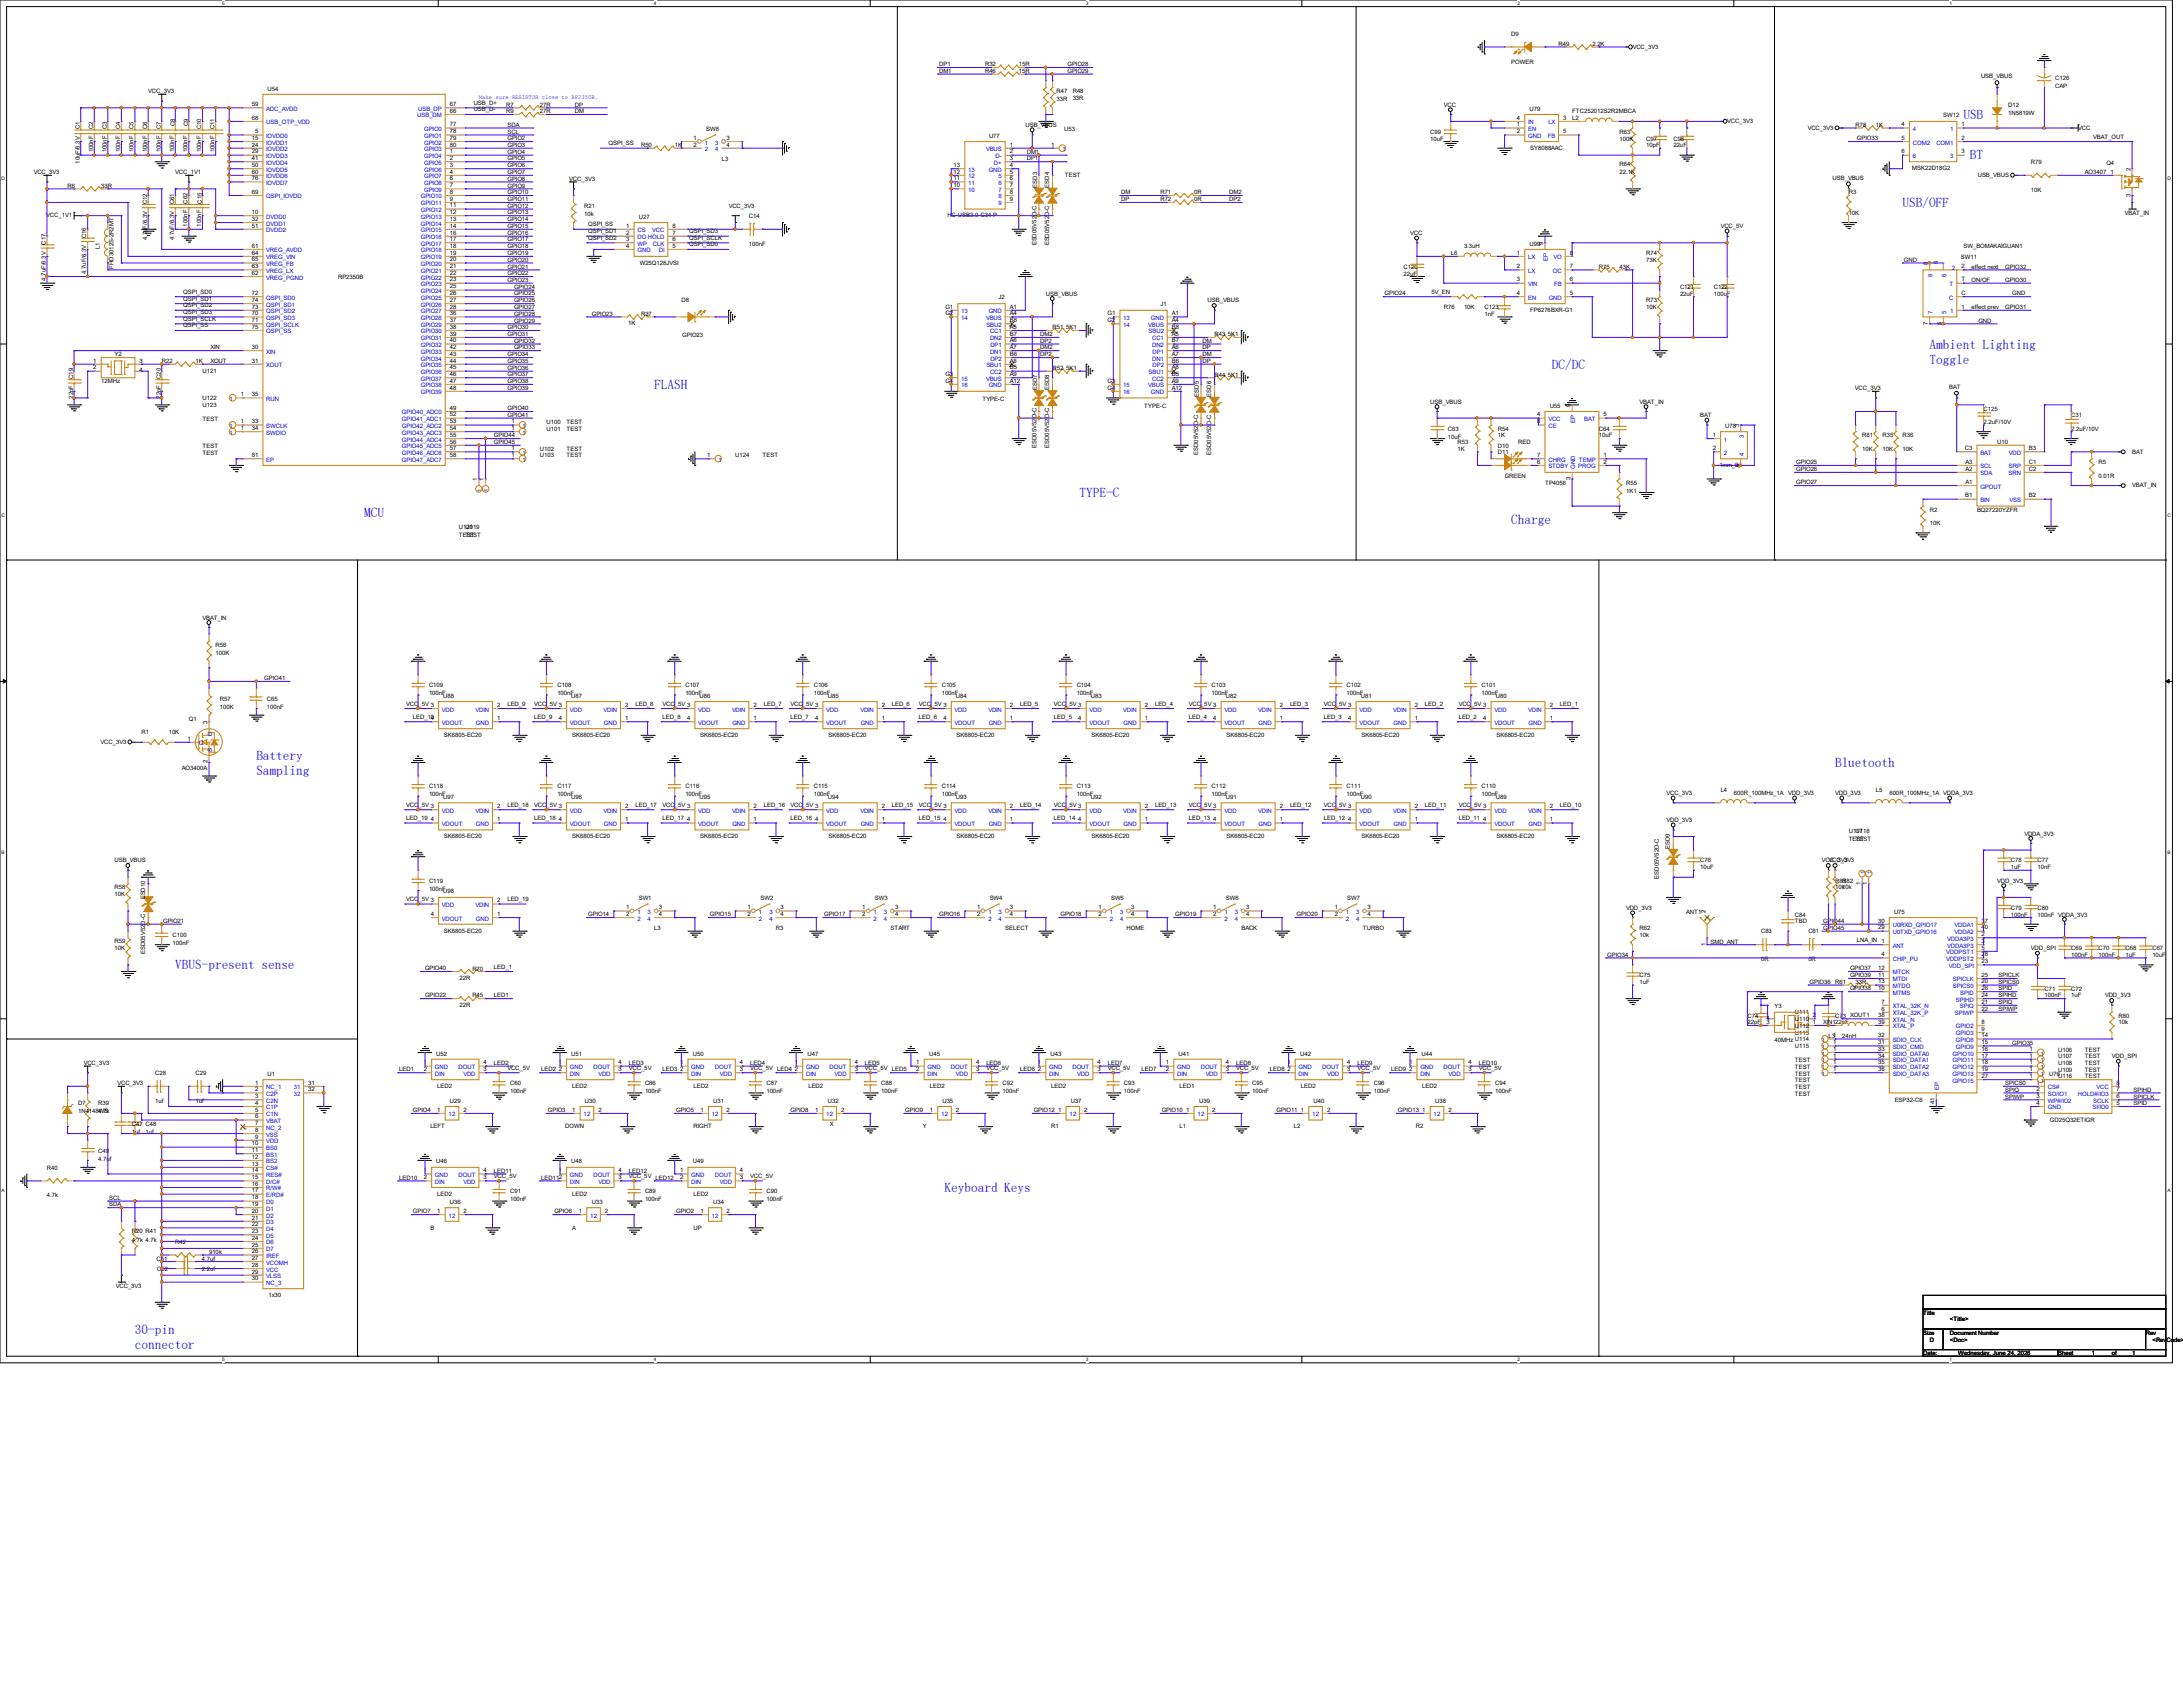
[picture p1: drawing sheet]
<svg xmlns="http://www.w3.org/2000/svg" width="279mm" height="216mm" viewBox="0 0 279 216" stroke-linecap="round" stroke-linejoin="round" font-family="sans-serif">
<defs><g id="words">
<g font-size="1.7" fill="#00f">
<text x="251.3" y="15.2">USB</text>
<text x="252.1" y="20.4">BT</text>
<text x="243.5" y="26.5">USB/OFF</text>
<text x="198.6" y="47.2">DC/DC</text>
<text x="247" y="44.6">Ambient Lighting</text>
<text x="247" y="46.6">Toggle</text>
<text x="83.7" y="49.8">FLASH</text>
<text x="138.2" y="63.6">TYPE-C</text>
<text x="46.6" y="66.2">MCU</text>
<text x="193.4" y="67.1">Charge</text>
<text x="32.8" y="97.3">Battery</text>
<text x="32.8" y="99.2">Sampling</text>
<text x="234.9" y="98.1">Bluetooth</text>
<text x="22.4" y="124">VBUS-present sense</text>
<text x="120.9" y="152.6">Keyboard Keys</text>
<text x="17.3" y="170.7">30-pin</text>
<text x="17.3" y="172.6">connector</text>
</g>
<g font-size=".8">
<text x="193.4" y="4.6">D9</text>
<text x="199.5" y="5.9">R49</text>
<text x="203.8" y="5.9">2.2K</text>
<text x="19" y="11.9">VCC_3V3</text>
<text x="34.2" y="11.6">U54</text>
<text x="120.2" y="9.3">DM1</text>
<text x="120.2" y="8.5">DP1</text>
<text x="126.1" y="9.4">R46</text>
<text x="126.1" y="8.5">R32</text>
<text x="130.4" y="9.4">15R</text>
<text x="130.4" y="8.5">15R</text>
<text x="135.2" y="11.9">R47</text>
<text x="136.6" y="8.5">GPIO28</text>
<text x="136.6" y="9.3">GPIO29</text>
<text x="137.3" y="11.9">R48</text>
<text x="193.4" y="8.1">POWER</text>
<text x="209" y="6.2">VCC_3V3</text>
<text x="253.5" y="10">USB_VBUS</text>
<text x="263" y="10.2">C126</text>
<text x="263" y="11.2">CAP</text>
<text x="10.2" y="16.6" transform="rotate(-90 10.2 16.6)">C1</text>
<text x="11.9" y="16.6" transform="rotate(-90 11.9 16.6)">C2</text>
<text x="13.7" y="16.6" transform="rotate(-90 13.7 16.6)">C3</text>
<text x="15.4" y="16.6" transform="rotate(-90 15.4 16.6)">C4</text>
<text x="17.1" y="16.6" transform="rotate(-90 17.1 16.6)">C5</text>
<text x="18.8" y="16.6" transform="rotate(-90 18.8 16.6)">C6</text>
<text x="20.6" y="16.6" transform="rotate(-90 20.6 16.6)">C7</text>
<text x="22.4" y="16.1" transform="rotate(-90 22.4 16.1)">C8</text>
<text x="24.1" y="16.1" transform="rotate(-90 24.1 16.1)">C9</text>
<text x="25.7" y="16.6" transform="rotate(-90 25.7 16.6)">C10</text>
<text x="27.5" y="16.6" transform="rotate(-90 27.5 16.6)">C11</text>
<text x="32.2" y="17.9">15</text>
<text x="32.2" y="13.6">59</text>
<text x="32.2" y="15.3">68</text>
<text x="32.6" y="17.1">5</text>
<text x="57.6" y="14.4">66</text>
<text x="57.6" y="13.6">67</text>
<text x="57.6" y="16.2">77</text>
<text x="57.6" y="17.1">78</text>
<text x="57.6" y="17.9">79</text>
<text x="60.6" y="13.4">USB_D+</text>
<text x="60.6" y="14.3">USB_D-</text>
<text x="64.8" y="14.5">R9</text>
<text x="64.8" y="13.7">R7</text>
<text x="64.9" y="16.2">SDA</text>
<text x="64.9" y="17.1">SCL</text>
<text x="64.9" y="17.9">GPIO2</text>
<text x="69.1" y="14.5">27R</text>
<text x="69.1" y="13.7">27R</text>
<text x="73.6" y="13.6">DP</text>
<text x="73.6" y="14.5">DM</text>
<text x="88.8" y="17.9">1</text>
<text x="90.4" y="16.8">SW8</text>
<text x="93" y="17.9">3</text>
<text x="126.6" y="17.6">U77</text>
<text x="131.2" y="16.3">USB_VBUS</text>
<text x="135.2" y="13">33R</text>
<text x="136.2" y="16.8">U53</text>
<text x="137.3" y="12.8">33R</text>
<text x="183.1" y="17.1">C99</text>
<text x="183.1" y="18">10uF</text>
<text x="184.8" y="13.7">VCC</text>
<text x="194.2" y="16.2">1</text>
<text x="194.2" y="17.1">2</text>
<text x="194.2" y="15.3">4</text>
<text x="195.8" y="14.2">U79</text>
<text x="200.1" y="15.3">3</text>
<text x="200.1" y="17.1">5</text>
<text x="201.2" y="15.4">L2</text>
<text x="201.2" y="14.5">FTC252012S2R2MBCA</text>
<text x="207.3" y="17.1">R63</text>
<text x="207.3" y="18">100K</text>
<text x="210.7" y="18">C97</text>
<text x="214.2" y="18">C98</text>
<text x="221.1" y="15.7">VCC_3V3</text>
<text x="231.4" y="16.6">VCC_3V3</text>
<text x="237.5" y="16.3">R78</text>
<text x="237.7" y="17.9">GPIO33</text>
<text x="240.1" y="16.3">1K</text>
<text x="243.4" y="16.2">4</text>
<text x="243.4" y="17.9">5</text>
<text x="248.7" y="15">SW12</text>
<text x="251" y="16.2">1</text>
<text x="251" y="17.9">2</text>
<text x="257" y="13.7">D12</text>
<text x="257" y="14.7">1N5819W</text>
<text x="266" y="16.6">VCC</text>
<text x="267.9" y="17.7">VBAT_OUT</text>
<text x="4.3" y="22.3">VCC_3V3</text>
<text x="10.2" y="21" transform="rotate(-90 10.2 21)">10uF/6.3V</text>
<text x="11.9" y="19.5" transform="rotate(-90 11.9 19.5)">100nF</text>
<text x="13.7" y="19.5" transform="rotate(-90 13.7 19.5)">100nF</text>
<text x="15.4" y="19.5" transform="rotate(-90 15.4 19.5)">100nF</text>
<text x="17.1" y="19.5" transform="rotate(-90 17.1 19.5)">100nF</text>
<text x="18.8" y="19.5" transform="rotate(-90 18.8 19.5)">100nF</text>
<text x="20.6" y="19.5" transform="rotate(-90 20.6 19.5)">100nF</text>
<text x="22.3" y="19.5" transform="rotate(-90 22.3 19.5)">100nF</text>
<text x="22.4" y="22.3">VCC_1V1</text>
<text x="24" y="19.5" transform="rotate(-90 24 19.5)">100nF</text>
<text x="25.7" y="19.5" transform="rotate(-90 25.7 19.5)">100nF</text>
<text x="27.5" y="19.5" transform="rotate(-90 27.5 19.5)">100nF</text>
<text x="32.2" y="18.8">24</text>
<text x="32.2" y="19.6">29</text>
<text x="32.2" y="20.5">41</text>
<text x="32.2" y="21.4">50</text>
<text x="32.2" y="22.2">60</text>
<text x="32.2" y="23.1">76</text>
<text x="57.6" y="19.6">1</text>
<text x="57.6" y="20.5">2</text>
<text x="57.6" y="21.4">3</text>
<text x="57.6" y="22.2">4</text>
<text x="57.6" y="23.1">6</text>
<text x="57.6" y="24">7</text>
<text x="57.6" y="18.8">80</text>
<text x="64.9" y="18.8">GPIO3</text>
<text x="64.9" y="19.7">GPIO4</text>
<text x="64.9" y="20.5">GPIO5</text>
<text x="64.9" y="21.4">GPIO6</text>
<text x="64.9" y="22.3">GPIO7</text>
<text x="64.9" y="23.1">GPIO8</text>
<text x="72.9" y="23.2">VCC_3V3</text>
<text x="77.9" y="18.6">QSPI_SS</text>
<text x="82" y="18.8">R50</text>
<text x="86.4" y="18.8">1K</text>
<text x="88.8" y="18.8">2</text>
<text x="92.4" y="20.6">L3</text>
<text x="93" y="18.8">4</text>
<text x="122.1" y="24">10</text>
<text x="122.1" y="23.1">11</text>
<text x="122.1" y="22.2">12</text>
<text x="122.1" y="21.4">13</text>
<text x="129.3" y="18.8">1</text>
<text x="129.3" y="19.6">2</text>
<text x="129.3" y="20.5">3</text>
<text x="129.3" y="21.4">4</text>
<text x="129.3" y="22.2">5</text>
<text x="129.3" y="23.1">6</text>
<text x="129.3" y="24">7</text>
<text x="131.4" y="19.7">DM1</text>
<text x="131.4" y="20.5">DP1</text>
<text x="134.5" y="18.8">1</text>
<text x="136.3" y="22.6">TEST</text>
<text x="195.8" y="19.2">SY8088AAC</text>
<text x="207.3" y="21.3">R64</text>
<text x="207.3" y="22.3">22.1K</text>
<text x="210.7" y="18.8">10pF</text>
<text x="214.2" y="18.8">22uF</text>
<text x="234.5" y="23">USB_VBUS</text>
<text x="243.4" y="19.6">6</text>
<text x="244.7" y="21.8">MSK22D18G2</text>
<text x="251" y="19.6">3</text>
<text x="253.1" y="22.6">USB_VBUS</text>
<text x="259.9" y="21">R79</text>
<text x="266.8" y="22.3">AO3407</text>
<text x="269.6" y="21.1">Q4</text>
<text x="270.1" y="22.2">1</text>
<text x="272.7" y="21.8" transform="rotate(-90 272.7 21.8)">2</text>
<text x="5.9" y="27.8">VCC_1V1</text>
<text x="8.6" y="24">R6</text>
<text x="13" y="24">33R</text>
<text x="18.8" y="26.2" transform="rotate(-90 18.8 26.2)">C12</text>
<text x="22.3" y="26.2" transform="rotate(-90 22.3 26.2)">C61</text>
<text x="24" y="29" transform="rotate(-90 24 29)">100nF</text>
<text x="24" y="26.1" transform="rotate(-90 24 26.1)">C62</text>
<text x="25.7" y="29" transform="rotate(-90 25.7 29)">100nF</text>
<text x="25.8" y="26.1" transform="rotate(-90 25.8 26.1)">C15</text>
<text x="32.2" y="27.4">10</text>
<text x="32.2" y="28.3">32</text>
<text x="32.2" y="29.1">51</text>
<text x="32.2" y="24.8">69</text>
<text x="57.6" y="24.8">8</text>
<text x="57.6" y="25.7">9</text>
<text x="57.6" y="26.5">11</text>
<text x="57.6" y="27.4">12</text>
<text x="57.6" y="28.3">13</text>
<text x="57.6" y="29.1">14</text>
<text x="64.9" y="24">GPIO9</text>
<text x="64.9" y="24.8">GPIO10</text>
<text x="64.9" y="25.7">GPIO11</text>
<text x="64.9" y="26.6">GPIO12</text>
<text x="64.9" y="27.4">GPIO13</text>
<text x="64.9" y="28.3">GPIO14</text>
<text x="64.9" y="29.2">GPIO15</text>
<text x="74.8" y="26.6">R21</text>
<text x="74.8" y="27.6">10k</text>
<text x="75.3" y="29">QSPI_SS</text>
<text x="75.3" y="29.8">QSPI_SD1</text>
<text x="80.1" y="29.1">1</text>
<text x="81.7" y="28">U27</text>
<text x="86.1" y="29.1">8</text>
<text x="88.2" y="29.8">QSPI_SD3</text>
<text x="93.3" y="26.6">VCC_3V3</text>
<text x="95.8" y="27.9">C14</text>
<text x="121.2" y="27.8">HC-USB3.0-C34-P</text>
<text x="129.3" y="24.8">8</text>
<text x="129.3" y="25.7">9</text>
<text x="132.8" y="24" transform="rotate(-90 132.8 24)">ESD3</text>
<text x="134.3" y="24" transform="rotate(-90 134.3 24)">ESD4</text>
<text x="143.5" y="24.8">DM</text>
<text x="143.5" y="25.7">DP</text>
<text x="148.5" y="25.7">R72</text>
<text x="148.5" y="24.9">R71</text>
<text x="152.8" y="25.7">0R</text>
<text x="152.8" y="24.9">0R</text>
<text x="157.3" y="24.8">DM2</text>
<text x="157.3" y="25.7">DP2</text>
<text x="220.2" y="29.2">VCC_5V</text>
<text x="236.6" y="24.9">R3</text>
<text x="236.6" y="27.5">10K</text>
<text x="259.9" y="24.6">10K</text>
<text x="272" y="27.5">VBAT_IN</text>
<text x="272.7" y="25.2" transform="rotate(-90 272.7 25.2)">3</text>
<text x="5.9" y="35.9" transform="rotate(-90 5.9 35.9)">4.7uF/6.3V</text>
<text x="5.9" y="31.3" transform="rotate(-90 5.9 31.3)">C17</text>
<text x="11" y="35.1" transform="rotate(-90 11 35.1)">4.7uF/6.3V</text>
<text x="11" y="30.5" transform="rotate(-90 11 30.5)">C16</text>
<text x="12.8" y="31.9" transform="rotate(-90 12.8 31.9)">L1</text>
<text x="14.5" y="34.4" transform="rotate(-90 14.5 34.4)">FHD3012S-2R2MT</text>
<text x="18.8" y="30.7" transform="rotate(-90 18.8 30.7)">4.7uF/6.3V</text>
<text x="22.3" y="30.7" transform="rotate(-90 22.3 30.7)">4.7uF/6.3V</text>
<text x="32.2" y="31.7">61</text>
<text x="32.2" y="35.2">62</text>
<text x="32.2" y="34.3">63</text>
<text x="32.2" y="32.6">64</text>
<text x="32.2" y="33.4">65</text>
<text x="43.3" y="35.7">RP2350B</text>
<text x="57.6" y="30">16</text>
<text x="57.6" y="30.9">17</text>
<text x="57.6" y="31.7">18</text>
<text x="57.6" y="32.6">19</text>
<text x="57.6" y="33.4">20</text>
<text x="57.6" y="34.3">21</text>
<text x="57.6" y="35.2">22</text>
<text x="64.9" y="30.1">GPIO16</text>
<text x="64.9" y="30.9">GPIO17</text>
<text x="64.9" y="31.7">GPIO18</text>
<text x="64.9" y="32.6">GPIO19</text>
<text x="64.9" y="33.5">GPIO20</text>
<text x="64.9" y="34.4">GPIO21</text>
<text x="64.9" y="35.2">GPIO22</text>
<text x="75.3" y="30.7">QSPI_SD2</text>
<text x="80.1" y="30">2</text>
<text x="80.1" y="30.9">3</text>
<text x="80.1" y="31.7">4</text>
<text x="81.9" y="33.9">W25Q128JVSI</text>
<text x="86.1" y="31.7">5</text>
<text x="86.1" y="30.9">6</text>
<text x="86.1" y="30">7</text>
<text x="88.2" y="30.7">QSPI_SCLK</text>
<text x="88.2" y="31.5">QSPI_SD0</text>
<text x="95.8" y="31.5">100nF</text>
<text x="132.7" y="31.4" transform="rotate(-90 132.7 31.4)">ESD05V52D-C</text>
<text x="134.3" y="31.4" transform="rotate(-90 134.3 31.4)">ESD05V52D-C</text>
<text x="179.6" y="34.4">C120</text>
<text x="179.6" y="35.3">22uF</text>
<text x="180.5" y="30.1">VCC</text>
<text x="185.7" y="32.6">L6</text>
<text x="187.4" y="31.8">3.3uH</text>
<text x="194.2" y="32.6">1</text>
<text x="194.2" y="34.3">2</text>
<text x="195.8" y="31.5">U99</text>
<text x="197.5" y="31.3" transform="rotate(-90 197.5 31.3)">9</text>
<text x="200.9" y="34.3">7</text>
<text x="200.9" y="32.6">8</text>
<text x="204.6" y="34.4">R75</text>
<text x="207.3" y="34.4">43K</text>
<text x="210.7" y="32.6">R74</text>
<text x="210.7" y="33.5">73K</text>
<text x="243.7" y="33.5">GND</text>
<text x="246.8" y="34" transform="rotate(-90 246.8 34)">8</text>
<text x="248" y="33.8" transform="rotate(-90 248 33.8)">6</text>
<text x="251" y="33.2">SW11</text>
<text x="251" y="34.3">2</text>
<text x="251.3" y="31.8">SW_BOMAKAIGUAN1</text>
<text x="252.3" y="34.4">effect next</text>
<text x="256.6" y="34.4">GPIO32</text>
<text x="23.5" y="37.6">QSPI_SD0</text>
<text x="23.5" y="38.5">QSPI_SD1</text>
<text x="23.5" y="39.3">QSPI_SD2</text>
<text x="23.5" y="40.2">QSPI_SD3</text>
<text x="23.5" y="41.1">QSPI_SCLK</text>
<text x="23.5" y="41.9">QSPI_SS</text>
<text x="32.2" y="40.3">70</text>
<text x="32.2" y="41.2">71</text>
<text x="32.2" y="37.8">72</text>
<text x="32.2" y="39.5">73</text>
<text x="32.2" y="38.6">74</text>
<text x="57.6" y="36">23</text>
<text x="57.6" y="36.9">25</text>
<text x="57.6" y="37.8">26</text>
<text x="57.6" y="38.6">27</text>
<text x="57.6" y="39.5">28</text>
<text x="57.6" y="40.3">36</text>
<text x="57.6" y="41.2">37</text>
<text x="64.9" y="36.1">GPIO23</text>
<text x="65.8" y="40.4">GPIO28</text>
<text x="65.8" y="41.3">GPIO29</text>
<text x="65.8" y="37">GPIO24</text>
<text x="65.8" y="37.8">GPIO25</text>
<text x="65.8" y="38.7">GPIO26</text>
<text x="65.8" y="39.5">GPIO27</text>
<text x="75.7" y="40.4">GPIO23</text>
<text x="80.4" y="41.7">1K</text>
<text x="82" y="40.4">R37</text>
<text x="87.2" y="38.7">D8</text>
<text x="121" y="39.5">G1</text>
<text x="121" y="40.3">G2</text>
<text x="127.8" y="38.3">J2</text>
<text x="129.3" y="39.5">A1</text>
<text x="129.3" y="40.3">A4</text>
<text x="129.3" y="41.2">B8</text>
<text x="133.9" y="37.8">USB_VBUS</text>
<text x="141.7" y="40.3">G1</text>
<text x="141.7" y="41.2">G2</text>
<text x="148.5" y="39.1">J1</text>
<text x="150" y="40.3">A1</text>
<text x="150" y="41.2">A4</text>
<text x="154.6" y="38.7">USB_VBUS</text>
<text x="177.2" y="37.8">GPIO24</text>
<text x="183.2" y="37.6">5V_EN</text>
<text x="184.8" y="39.6">R76</text>
<text x="187.4" y="39.6">10K</text>
<text x="190" y="39.6">C123</text>
<text x="190" y="40.4">1nF</text>
<text x="194.2" y="36">3</text>
<text x="194.2" y="37.8">4</text>
<text x="195.8" y="39.9">FP6276BXR-G1</text>
<text x="200.9" y="37.8">5</text>
<text x="200.9" y="36">6</text>
<text x="210.7" y="38.7">R73</text>
<text x="210.7" y="39.6">10K</text>
<text x="215" y="37">C121</text>
<text x="215" y="37.8">22uF</text>
<text x="219.3" y="37">C122</text>
<text x="219.3" y="37.8">100uF</text>
<text x="246.8" y="41.6" transform="rotate(-90 246.8 41.6)">7</text>
<text x="248.5" y="41.6" transform="rotate(-90 248.5 41.6)">5</text>
<text x="251" y="39.5">1</text>
<text x="251" y="37.8">C</text>
<text x="251" y="36">T</text>
<text x="252.3" y="39.5">effect prev</text>
<text x="252.3" y="36.1">ON/OF</text>
<text x="253.2" y="41.3">GND</text>
<text x="256.6" y="36.1">GPIO30</text>
<text x="256.6" y="39.5">GPIO31</text>
<text x="257.5" y="37.8">GND</text>
<text x="11.9" y="47.3">2</text>
<text x="11.9" y="46.4">1</text>
<text x="14.6" y="45.6">Y2</text>
<text x="17.9" y="46.4">3</text>
<text x="17.9" y="47.6">4</text>
<text x="20.7" y="46.5">R22</text>
<text x="25" y="46.5">1K</text>
<text x="25.9" y="47.8">U121</text>
<text x="26.9" y="44.7">XIN</text>
<text x="26.9" y="46.4">XOUT</text>
<text x="32.2" y="44.7">30</text>
<text x="32.2" y="46.4">31</text>
<text x="32.2" y="42.1">75</text>
<text x="57.6" y="42.1">38</text>
<text x="57.6" y="43">39</text>
<text x="57.6" y="43.8">40</text>
<text x="57.6" y="44.7">42</text>
<text x="57.6" y="45.6">43</text>
<text x="57.6" y="46.4">44</text>
<text x="57.6" y="47.3">45</text>
<text x="64.9" y="42.1">GPIO30</text>
<text x="64.9" y="43">GPIO31</text>
<text x="64.9" y="45.6">GPIO34</text>
<text x="64.9" y="46.4">GPIO35</text>
<text x="64.9" y="47.3">GPIO36</text>
<text x="65.8" y="43.9">GPIO32</text>
<text x="65.8" y="44.7">GPIO33</text>
<text x="87.3" y="43.1">GPIO23</text>
<text x="129.3" y="42.1">A5</text>
<text x="129.3" y="43">B7</text>
<text x="129.3" y="43.8">A6</text>
<text x="129.3" y="44.7">A7</text>
<text x="129.3" y="45.6">B6</text>
<text x="129.3" y="46.4">A8</text>
<text x="129.3" y="47.3">B5</text>
<text x="133.1" y="43">DM2</text>
<text x="133.1" y="43.9">DP2</text>
<text x="133.1" y="44.7">DM2</text>
<text x="133.1" y="45.6">DP2</text>
<text x="134.7" y="47.3">R52 5K1</text>
<text x="134.7" y="42.2">R51 5K1</text>
<text x="150" y="42.1">B8</text>
<text x="150" y="43">A5</text>
<text x="150" y="43.8">B7</text>
<text x="150" y="44.7">A6</text>
<text x="150" y="45.6">A7</text>
<text x="150" y="46.4">B6</text>
<text x="150" y="47.3">A8</text>
<text x="153.9" y="43.9">DM</text>
<text x="153.9" y="45.6">DM</text>
<text x="153.9" y="46.4">DP</text>
<text x="153.9" y="44.7">DP</text>
<text x="155.5" y="43">R43 5K1</text>
<text x="9.4" y="51" transform="rotate(-90 9.4 51)">22pF</text>
<text x="9.4" y="48.5" transform="rotate(-90 9.4 48.5)">C19</text>
<text x="13" y="49.1">12MHz</text>
<text x="20.6" y="51" transform="rotate(-90 20.6 51)">22pF</text>
<text x="20.6" y="48.5" transform="rotate(-90 20.6 48.5)">C20</text>
<text x="25.9" y="51.2">U122</text>
<text x="25.9" y="52.1">U123</text>
<text x="25.9" y="53.9">TEST</text>
<text x="30.8" y="50.7">1</text>
<text x="32.2" y="50.7">35</text>
<text x="57.6" y="48.1">46</text>
<text x="57.6" y="49">47</text>
<text x="57.6" y="49.9">48</text>
<text x="57.6" y="52.5">49</text>
<text x="57.6" y="53.3">52</text>
<text x="64.9" y="48.2">GPIO37</text>
<text x="64.9" y="49">GPIO38</text>
<text x="64.9" y="49.9">GPIO39</text>
<text x="64.9" y="52.5">GPIO40</text>
<text x="64.9" y="53.3">GPIO41</text>
<text x="121" y="48.1">G3</text>
<text x="121" y="49">G4</text>
<text x="125.7" y="51.3">TYPE-C</text>
<text x="129.3" y="48.1">A9</text>
<text x="129.3" y="49">A12</text>
<text x="132.8" y="49.9" transform="rotate(-90 132.8 49.9)">ESD7</text>
<text x="134.3" y="49.9" transform="rotate(-90 134.3 49.9)">ESD8</text>
<text x="141.7" y="49">G3</text>
<text x="141.7" y="49.9">G4</text>
<text x="146.4" y="52.2">TYPE-C</text>
<text x="150" y="48.1">B5</text>
<text x="150" y="49">A9</text>
<text x="150" y="49.9">A12</text>
<text x="153.5" y="50.8" transform="rotate(-90 153.5 50.8)">ESD5</text>
<text x="155" y="50.8" transform="rotate(-90 155 50.8)">ESD6</text>
<text x="155.5" y="48.2">R44 5K1</text>
<text x="183.1" y="51.6">USB_VBUS</text>
<text x="196.7" y="53.3">4</text>
<text x="198.3" y="52.2">U55</text>
<text x="201" y="52.1" transform="rotate(-90 201 52.1)">9</text>
<text x="205.2" y="53.3">5</text>
<text x="209.9" y="51.6">VBAT_IN</text>
<text x="217.6" y="53.4">BAT</text>
<text x="237.4" y="49.9">VCC_3V3</text>
<text x="249.5" y="49.7">BAT</text>
<text x="253.9" y="52.5">C125</text>
<text x="265.1" y="53.4">C31</text>
<text x="25.9" y="57.4">TEST</text>
<text x="25.9" y="58.2">TEST</text>
<text x="30.8" y="54.2">1</text>
<text x="30.8" y="55">1</text>
<text x="32.2" y="54.2">33</text>
<text x="32.2" y="55">34</text>
<text x="32.2" y="58.5">81</text>
<text x="57.6" y="54.2">53</text>
<text x="57.6" y="55">54</text>
<text x="57.6" y="55.9">55</text>
<text x="57.6" y="56.8">56</text>
<text x="57.6" y="57.6">57</text>
<text x="57.6" y="58.5">58</text>
<text x="63.2" y="56">GPIO44</text>
<text x="63.2" y="56.8">GPIO45</text>
<text x="65.5" y="58.5">1</text>
<text x="65.5" y="57.6">1</text>
<text x="65.5" y="55">1</text>
<text x="65.5" y="54.2">1</text>
<text x="69.1" y="58.5">U103</text>
<text x="69.1" y="57.7">U102</text>
<text x="69.9" y="55.1">U101</text>
<text x="69.9" y="54.2">U100</text>
<text x="72.5" y="58.5">TEST</text>
<text x="72.5" y="57.7">TEST</text>
<text x="72.5" y="55.1">TEST</text>
<text x="72.5" y="54.2">TEST</text>
<text x="90.5" y="58.5">1</text>
<text x="94.1" y="58.5">U124</text>
<text x="97.6" y="58.5">TEST</text>
<text x="132.7" y="57.3" transform="rotate(-90 132.7 57.3)">ESD05V52D-C</text>
<text x="134.3" y="57.3" transform="rotate(-90 134.3 57.3)">ESD05V52D-C</text>
<text x="153.4" y="58.2" transform="rotate(-90 153.4 58.2)">ESD05V52D-C</text>
<text x="155" y="58.2" transform="rotate(-90 155 58.2)">ESD05V52D-C</text>
<text x="185.3" y="55.1">C63</text>
<text x="185.3" y="56.1">10uF</text>
<text x="186.5" y="56.9">R53</text>
<text x="186.5" y="57.7">1K</text>
<text x="191.7" y="58.1">D11</text>
<text x="191.7" y="57.3">D10</text>
<text x="191.7" y="55.1">R54</text>
<text x="191.7" y="56">1K</text>
<text x="194.3" y="56.9">RED</text>
<text x="196.7" y="59.4">6</text>
<text x="196.7" y="58.5">7</text>
<text x="196.7" y="54.2">8</text>
<text x="204.6" y="55.1">C64</text>
<text x="204.6" y="56">10uF</text>
<text x="205.2" y="58.5">1</text>
<text x="205.2" y="59.4">2</text>
<text x="219.2" y="55.9">1</text>
<text x="219.2" y="57.6">2</text>
<text x="220.1" y="59.8">1mm_2p</text>
<text x="220.8" y="54.8">U78</text>
<text x="222.6" y="59.7" transform="rotate(-90 222.6 59.7)">4</text>
<text x="222.6" y="54.7" transform="rotate(-90 222.6 54.7)">3</text>
<text x="229.9" y="59.4">GPIO25</text>
<text x="238.3" y="56">R81</text>
<text x="238.3" y="57.7">10K</text>
<text x="240.9" y="56">R35</text>
<text x="240.9" y="57.7">10K</text>
<text x="243.5" y="56">R36</text>
<text x="243.5" y="57.7">10K</text>
<text x="251.5" y="57.6">C3</text>
<text x="251.6" y="59.4">A3</text>
<text x="253.9" y="54.2">2.2uF/10V</text>
<text x="255.6" y="56.9">U10</text>
<text x="259.7" y="59.4">C1</text>
<text x="259.7" y="57.6">B3</text>
<text x="265.1" y="55.1">2.2uF/10V</text>
<text x="268.6" y="59.4">R5</text>
<text x="272.9" y="58">BAT</text>
<text x="61.1" y="61.6" transform="rotate(-90 61.1 61.6)">1</text>
<text x="61.9" y="61.6" transform="rotate(-90 61.9 61.6)">1</text>
<text x="192.6" y="61.2">GREEN</text>
<text x="197.7" y="62">TP4056</text>
<text x="201" y="61.5" transform="rotate(-90 201 61.5)">3</text>
<text x="208.1" y="62">R55</text>
<text x="208.1" y="63">1K1</text>
<text x="229.9" y="60.3">GPIO26</text>
<text x="229.9" y="62">GPIO27</text>
<text x="247" y="65.5">R2</text>
<text x="251.5" y="63.7">B1</text>
<text x="251.6" y="60.2">A2</text>
<text x="251.6" y="61.9">A1</text>
<text x="253" y="65.5">BQ27220YZFR</text>
<text x="259.7" y="63.7">B2</text>
<text x="259.7" y="60.2">C2</text>
<text x="268.6" y="61.2">0.01R</text>
<text x="272.9" y="62.4">VBAT_IN</text>
<text x="58.7" y="67.7">U120</text>
<text x="58.7" y="68.7">TEST</text>
<text x="59.6" y="67.7">U119</text>
<text x="59.6" y="68.7">TEST</text>
<text x="247" y="67.2">10K</text>
<text x="25.9" y="79.3">VBAT_IN</text>
<text x="27.6" y="82.8">R56</text>
<text x="27.6" y="83.8">100K</text>
<text x="28.2" y="89.7">R57</text>
<text x="33.8" y="87">GPIO41</text>
<text x="34.2" y="89.7">C65</text>
<text x="54.9" y="87.9">C109</text>
<text x="54.9" y="88.9">100nF</text>
<text x="56.7" y="89.3">U88</text>
<text x="71.3" y="87.9">C108</text>
<text x="71.3" y="88.9">100nF</text>
<text x="73.1" y="89.3">U87</text>
<text x="87.7" y="87.9">C107</text>
<text x="87.7" y="88.9">100nF</text>
<text x="89.5" y="89.3">U86</text>
<text x="104.1" y="87.9">C106</text>
<text x="104.1" y="88.9">100nF</text>
<text x="106" y="89.3">U85</text>
<text x="120.5" y="87.9">C105</text>
<text x="120.5" y="88.9">100nF</text>
<text x="122.3" y="89.3">U84</text>
<text x="137.8" y="87.9">C104</text>
<text x="137.8" y="88.9">100nF</text>
<text x="139.6" y="89.3">U83</text>
<text x="155.1" y="87.9">C103</text>
<text x="155.1" y="88.9">100nF</text>
<text x="156.9" y="89.3">U82</text>
<text x="172.3" y="87.9">C102</text>
<text x="172.3" y="88.9">100nF</text>
<text x="174.2" y="89.3">U81</text>
<text x="189.6" y="87.9">C101</text>
<text x="189.6" y="88.9">100nF</text>
<text x="191.4" y="89.3">U80</text>
<text x="12.9" y="95.2">VCC_3V3</text>
<text x="18.1" y="94">R1</text>
<text x="21.6" y="94">10K</text>
<text x="24" y="94.8">1</text>
<text x="24.2" y="92.2">Q1</text>
<text x="26.5" y="92.7" transform="rotate(-90 26.5 92.7)">3</text>
<text x="28.2" y="90.7">100K</text>
<text x="34.2" y="90.7">100nF</text>
<text x="52" y="90.3">VCC_5V 3</text>
<text x="52.8" y="92">LED_10</text>
<text x="55.1" y="92.2">4</text>
<text x="56.8" y="94.3">SK6805-EC20</text>
<text x="63.6" y="92.2">1</text>
<text x="63.6" y="90.5">2</text>
<text x="64.9" y="90.3">LED_9</text>
<text x="68.4" y="90.3">VCC_5V 3</text>
<text x="68.4" y="92">LED_9</text>
<text x="71.5" y="92.2">4</text>
<text x="73.2" y="94.3">SK6805-EC20</text>
<text x="80" y="92.2">1</text>
<text x="80" y="90.5">2</text>
<text x="81.3" y="90.3">LED_8</text>
<text x="84.8" y="90.3">VCC_5V 3</text>
<text x="84.8" y="92">LED_8</text>
<text x="87.9" y="92.2">4</text>
<text x="89.6" y="94.3">SK6805-EC20</text>
<text x="96.4" y="92.2">1</text>
<text x="96.4" y="90.5">2</text>
<text x="97.8" y="90.3">LED_7</text>
<text x="101.2" y="90.3">VCC_5V 3</text>
<text x="101.2" y="92">LED_7</text>
<text x="104.3" y="92.2">4</text>
<text x="106.1" y="94.3">SK6805-EC20</text>
<text x="112.9" y="92.2">1</text>
<text x="112.9" y="90.5">2</text>
<text x="114.1" y="90.3">LED_6</text>
<text x="117.6" y="90.3">VCC_5V 3</text>
<text x="117.6" y="92">LED_6</text>
<text x="120.7" y="92.2">4</text>
<text x="122.4" y="94.3">SK6805-EC20</text>
<text x="129.3" y="92.2">1</text>
<text x="129.3" y="90.5">2</text>
<text x="130.6" y="90.3">LED_5</text>
<text x="134.9" y="90.3">VCC_5V 3</text>
<text x="134.9" y="92">LED_5</text>
<text x="138" y="92.2">4</text>
<text x="139.7" y="94.3">SK6805-EC20</text>
<text x="146.5" y="92.2">1</text>
<text x="146.5" y="90.5">2</text>
<text x="147.8" y="90.3">LED_4</text>
<text x="152.2" y="90.3">VCC_5V 3</text>
<text x="152.2" y="92">LED_4</text>
<text x="155.3" y="92.2">4</text>
<text x="157" y="94.3">SK6805-EC20</text>
<text x="163.8" y="92.2">1</text>
<text x="163.8" y="90.5">2</text>
<text x="165.1" y="90.3">LED_3</text>
<text x="169.4" y="90.3">VCC_5V 3</text>
<text x="169.4" y="92">LED_3</text>
<text x="172.6" y="92.2">4</text>
<text x="174.3" y="94.3">SK6805-EC20</text>
<text x="181.1" y="92.2">1</text>
<text x="181.1" y="90.5">2</text>
<text x="182.4" y="90.3">LED_2</text>
<text x="186.7" y="92">LED_2</text>
<text x="186.7" y="90.3">VCC_5V 3</text>
<text x="189.8" y="92.2">4</text>
<text x="191.5" y="94.3">SK6805-EC20</text>
<text x="198.3" y="92.2">1</text>
<text x="198.3" y="90.5">2</text>
<text x="199.7" y="90.3">LED_1</text>
<text x="23.3" y="98.6">AO3400A</text>
<text x="26.5" y="97.7" transform="rotate(-90 26.5 97.7)">2</text>
<text x="54.9" y="100.9">C118</text>
<text x="54.9" y="101.9">100nF</text>
<text x="71.3" y="100.9">C117</text>
<text x="71.3" y="101.9">100nF</text>
<text x="87.7" y="100.9">C116</text>
<text x="87.7" y="101.9">100nF</text>
<text x="104.1" y="100.9">C115</text>
<text x="104.1" y="101.9">100nF</text>
<text x="120.5" y="100.9">C114</text>
<text x="120.5" y="101.9">100nF</text>
<text x="137.8" y="100.9">C113</text>
<text x="137.8" y="101.9">100nF</text>
<text x="155.1" y="100.9">C112</text>
<text x="155.1" y="101.9">100nF</text>
<text x="172.3" y="100.9">C111</text>
<text x="172.3" y="101.9">100nF</text>
<text x="189.6" y="100.9">C110</text>
<text x="189.6" y="101.9">100nF</text>
<text x="213.3" y="101.7">VCC_3V3</text>
<text x="220.2" y="101.3">L4</text>
<text x="221.9" y="101.7">600R_100MHz_1A</text>
<text x="228.9" y="101.7">VDD_3V3</text>
<text x="234.9" y="101.7">VDD_3V3</text>
<text x="240.1" y="101.3">L5</text>
<text x="241.8" y="101.7">600R_100MHz_1A VDDA_3V3</text>
<text x="52" y="103.3">VCC_5V 3</text>
<text x="52" y="104.9">LED_19</text>
<text x="55.1" y="105.1">4</text>
<text x="56.7" y="102.3">U97</text>
<text x="56.8" y="107.3">SK6805-EC20</text>
<text x="63.6" y="105.1">1</text>
<text x="63.6" y="103.4">2</text>
<text x="64.9" y="103.3">LED_18</text>
<text x="68.4" y="103.3">VCC_5V 3</text>
<text x="68.4" y="104.9">LED_18</text>
<text x="71.5" y="105.1">4</text>
<text x="73.1" y="102.3">U96</text>
<text x="73.2" y="107.3">SK6805-EC20</text>
<text x="80" y="105.1">1</text>
<text x="80" y="103.4">2</text>
<text x="81.3" y="103.3">LED_17</text>
<text x="84.8" y="103.3">VCC_5V 3</text>
<text x="84.8" y="104.9">LED_17</text>
<text x="87.9" y="105.1">4</text>
<text x="89.5" y="102.3">U95</text>
<text x="89.6" y="107.3">SK6805-EC20</text>
<text x="96.4" y="105.1">1</text>
<text x="96.4" y="103.4">2</text>
<text x="97.8" y="103.3">LED_16</text>
<text x="101.2" y="103.3">VCC_5V 3</text>
<text x="101.2" y="104.9">LED_16</text>
<text x="104.3" y="105.1">4</text>
<text x="106" y="102.3">U94</text>
<text x="106.1" y="107.3">SK6805-EC20</text>
<text x="112.9" y="105.1">1</text>
<text x="112.9" y="103.4">2</text>
<text x="114.1" y="103.3">LED_15</text>
<text x="117.6" y="103.3">VCC_5V 3</text>
<text x="117.6" y="104.9">LED_15</text>
<text x="120.7" y="105.1">4</text>
<text x="122.3" y="102.3">U93</text>
<text x="122.4" y="107.3">SK6805-EC20</text>
<text x="129.3" y="105.1">1</text>
<text x="129.3" y="103.4">2</text>
<text x="130.6" y="103.3">LED_14</text>
<text x="134.9" y="103.3">VCC_5V 3</text>
<text x="134.9" y="104.9">LED_14</text>
<text x="138" y="105.1">4</text>
<text x="139.6" y="102.3">U92</text>
<text x="139.7" y="107.3">SK6805-EC20</text>
<text x="146.5" y="105.1">1</text>
<text x="146.5" y="103.4">2</text>
<text x="147.8" y="103.3">LED_13</text>
<text x="152.2" y="103.3">VCC_5V 3</text>
<text x="152.2" y="104.9">LED_13</text>
<text x="155.3" y="105.1">4</text>
<text x="156.9" y="102.3">U91</text>
<text x="157" y="107.3">SK6805-EC20</text>
<text x="163.8" y="105.1">1</text>
<text x="163.8" y="103.4">2</text>
<text x="165.1" y="103.3">LED_12</text>
<text x="169.4" y="103.3">VCC_5V 3</text>
<text x="169.4" y="104.9">LED_12</text>
<text x="172.6" y="105.1">4</text>
<text x="174.2" y="102.3">U90</text>
<text x="174.3" y="107.3">SK6805-EC20</text>
<text x="181.1" y="105.1">1</text>
<text x="181.1" y="103.4">2</text>
<text x="182.4" y="103.3">LED_11</text>
<text x="186.7" y="103.3">VCC_5V 3</text>
<text x="186.7" y="104.9">LED_11</text>
<text x="189.8" y="105.1">4</text>
<text x="191.4" y="102.3">U89</text>
<text x="191.5" y="107.3">SK6805-EC20</text>
<text x="198.3" y="105.1">1</text>
<text x="198.3" y="103.4">2</text>
<text x="199.7" y="103.3">LED_10</text>
<text x="213.3" y="105.2">VDD_3V3</text>
<text x="236.6" y="106.6">U117</text>
<text x="236.6" y="107.6">TEST</text>
<text x="237.5" y="106.6">U118</text>
<text x="237.5" y="107.6">TEST</text>
<text x="259.1" y="106.9">VDDA_3V3</text>
<text x="14.6" y="110.4">USB_VBUS</text>
<text x="14.6" y="113.8">R58</text>
<text x="54.9" y="113">C119</text>
<text x="212.3" y="112.4" transform="rotate(-90 212.3 112.4)">ESD05V52D-C</text>
<text x="213.7" y="108.6" transform="rotate(-90 213.7 108.6)">ESD9</text>
<text x="217.6" y="110.4">C76</text>
<text x="217.6" y="111.3">10uF</text>
<text x="234" y="110.4">VCC_3V3</text>
<text x="234.9" y="113">R83</text>
<text x="234.9" y="113.8">10k10k</text>
<text x="235.8" y="113">R82</text>
<text x="238.1" y="113.3" transform="rotate(-90 238.1 113.3)">1</text>
<text x="239" y="113.3" transform="rotate(-90 239 113.3)">1</text>
<text x="255.6" y="113">VDD_3V3</text>
<text x="257.4" y="110.4">C78</text>
<text x="257.4" y="111.3">1uF</text>
<text x="260.8" y="110.4">C77</text>
<text x="260.8" y="111.3">10nF</text>
<text x="14.6" y="114.7">10K</text>
<text x="18.6" y="115.1" transform="rotate(-90 18.6 115.1)">ESD10</text>
<text x="20.9" y="118.1">GPIO21</text>
<text x="22.1" y="119.9">C100</text>
<text x="52" y="115.3">VCC_5V 3</text>
<text x="54.9" y="114">100nF</text>
<text x="55.1" y="117.2">4</text>
<text x="56.7" y="114.3">U98</text>
<text x="56.8" y="119.4">SK6805-EC20</text>
<text x="63.6" y="117.2">1</text>
<text x="63.6" y="115.5">2</text>
<text x="64.9" y="115.3">LED_19</text>
<text x="75.3" y="117.3">GPIO14</text>
<text x="80.1" y="116.4">1</text>
<text x="80.1" y="117.2">2</text>
<text x="81.7" y="115.2">SW1</text>
<text x="83.7" y="119">L3</text>
<text x="84.3" y="116.4">3</text>
<text x="84.3" y="117.2">4</text>
<text x="90.9" y="117.3">GPIO15</text>
<text x="95.7" y="116.4">1</text>
<text x="95.7" y="117.2">2</text>
<text x="97.3" y="115.2">SW2</text>
<text x="99.3" y="119">R3</text>
<text x="99.9" y="116.4">3</text>
<text x="99.9" y="117.2">4</text>
<text x="105.5" y="117.3">GPIO17</text>
<text x="110.4" y="116.4">1</text>
<text x="110.4" y="117.2">2</text>
<text x="112" y="115.2">SW3</text>
<text x="114" y="119">START</text>
<text x="114.6" y="116.4">3</text>
<text x="114.6" y="117.2">4</text>
<text x="120.2" y="117.3">GPIO16</text>
<text x="125.1" y="116.4">1</text>
<text x="125.1" y="117.2">2</text>
<text x="126.7" y="115.2">SW4</text>
<text x="128.7" y="119">SELECT</text>
<text x="129.3" y="116.4">3</text>
<text x="129.3" y="117.2">4</text>
<text x="135.7" y="117.3">GPIO18</text>
<text x="140.6" y="116.4">1</text>
<text x="140.6" y="117.2">2</text>
<text x="142.2" y="115.2">SW5</text>
<text x="144.2" y="119">HOME</text>
<text x="144.8" y="116.4">3</text>
<text x="144.8" y="117.2">4</text>
<text x="150.4" y="117.3">GPIO19</text>
<text x="155.3" y="116.4">1</text>
<text x="155.3" y="117.2">2</text>
<text x="156.9" y="115.2">SW6</text>
<text x="158.9" y="119">BACK</text>
<text x="159.5" y="116.4">3</text>
<text x="159.5" y="117.2">4</text>
<text x="166" y="117.3">GPIO20</text>
<text x="170.8" y="116.4">1</text>
<text x="170.8" y="117.2">2</text>
<text x="172.4" y="115.2">SW7</text>
<text x="174.4" y="119">TURBO</text>
<text x="175" y="116.4">3</text>
<text x="175" y="117.2">4</text>
<text x="208.1" y="116.4">VDD_3V3</text>
<text x="209.9" y="119">R62</text>
<text x="209.9" y="119.9">10k</text>
<text x="215.8" y="116.9">ANT1</text>
<text x="218.3" y="116.8" transform="rotate(-90 218.3 116.8)">2</text>
<text x="225.4" y="119.5">C83</text>
<text x="229.7" y="117.3">C84</text>
<text x="229.7" y="118.2">TBD</text>
<text x="231.4" y="119.5">C81</text>
<text x="233.4" y="118.1">GPIO44</text>
<text x="233.4" y="119">GPIO45</text>
<text x="240.4" y="118.1">30</text>
<text x="240.4" y="119">29</text>
<text x="242.4" y="116.9">U75</text>
<text x="253.6" y="118.1">37</text>
<text x="253.6" y="119">40</text>
<text x="253.6" y="119.8">2</text>
<text x="257.4" y="116.4">C79</text>
<text x="257.4" y="117.3">100nF</text>
<text x="260.8" y="116.4">C80</text>
<text x="260.8" y="117.3">100nF VDDA_3V3</text>
<text x="14.6" y="120.7">R59</text>
<text x="14.6" y="121.6">10K</text>
<text x="18.6" y="122.1" transform="rotate(-90 18.6 122.1)">ESD05V52D-C</text>
<text x="22.1" y="120.9">100nF</text>
<text x="54.4" y="124.2">GPIO40</text>
<text x="58.8" y="125.4">22R</text>
<text x="60.5" y="124.2">R70</text>
<text x="63.2" y="124">LED_1</text>
<text x="205.7" y="122.4">GPIO34</text>
<text x="209.9" y="125.1">C75</text>
<text x="209.9" y="125.9">1uF</text>
<text x="218.3" y="121" transform="rotate(-90 218.3 121)">1</text>
<text x="218.9" y="120.8">SMD_ANT</text>
<text x="225.4" y="123">0R</text>
<text x="231.4" y="123">0R</text>
<text x="231.6" y="125.9">GPIO36</text>
<text x="234.9" y="125.9">R61</text>
<text x="236.8" y="124.2">GPIO37</text>
<text x="236.8" y="125.1">GPIO39</text>
<text x="237.5" y="125.9">33R</text>
<text x="237.7" y="120.5">LNA_IN</text>
<text x="240.4" y="124.1">12</text>
<text x="240.4" y="125">11</text>
<text x="240.4" y="125.9">13</text>
<text x="240.8" y="120.7">1</text>
<text x="240.8" y="122.4">4</text>
<text x="253.6" y="120.7">3</text>
<text x="253.6" y="121.5">5</text>
<text x="253.6" y="122.4">28</text>
<text x="253.6" y="123.3">23</text>
<text x="253.6" y="125">25</text>
<text x="253.6" y="125.9">20</text>
<text x="255.8" y="125.1">SPICLK</text>
<text x="255.8" y="125.9">SPICS0</text>
<text x="259.9" y="121.6">VDD_SPI</text>
<text x="265.1" y="121.6">C69</text>
<text x="265.1" y="122.5">100nF</text>
<text x="268.6" y="121.6">C70</text>
<text x="268.6" y="122.5">100nF</text>
<text x="272" y="121.6">C68</text>
<text x="272" y="122.5">1uF</text>
<text x="275.5" y="121.6">C67</text>
<text x="275.5" y="122.5">10uF</text>
<text x="54.4" y="127.6">GPIO22</text>
<text x="58.8" y="128.9">22R</text>
<text x="60.5" y="127.6">R45</text>
<text x="63.2" y="127.6">LED1</text>
<text x="223.7" y="130.3">C74</text>
<text x="223.7" y="131.1">22pF</text>
<text x="226.1" y="130.5">4</text>
<text x="226.1" y="131">3</text>
<text x="227.1" y="128.9">Y3</text>
<text x="229.7" y="129.8">U111</text>
<text x="229.7" y="131.5">U112</text>
<text x="229.7" y="130.7">U110</text>
<text x="232" y="130.2">2</text>
<text x="232" y="131">1</text>
<text x="233.4" y="131.1">XIN122pF</text>
<text x="234.9" y="130.3">C73 XOUT1</text>
<text x="236.8" y="126.7">GPIO38</text>
<text x="240.4" y="126.7">10</text>
<text x="240.4" y="130.2">38</text>
<text x="240.4" y="131">39</text>
<text x="240.8" y="128.4">7</text>
<text x="240.8" y="129.3">6</text>
<text x="253.6" y="126.7">26</text>
<text x="253.6" y="127.6">24</text>
<text x="253.6" y="128.4">21</text>
<text x="253.6" y="129.3">22</text>
<text x="253.6" y="131">8</text>
<text x="253.6" y="131.9">9</text>
<text x="255.8" y="126.7">SPID</text>
<text x="255.8" y="127.6">SPIHD</text>
<text x="255.8" y="128.5">SPIQ</text>
<text x="255.8" y="129.4">SPIWP</text>
<text x="261.7" y="126.8">C71</text>
<text x="261.7" y="127.6">100nF</text>
<text x="265.1" y="126.8">C72</text>
<text x="265.1" y="127.6">1uF</text>
<text x="269.4" y="127.6">VDD_3V3</text>
<text x="271.2" y="130.3">R80</text>
<text x="271.2" y="131.1">10k</text>
<text x="10.7" y="136.3">VCC_3V3</text>
<text x="19.9" y="137.6">C28</text>
<text x="25" y="137.6">C29</text>
<text x="34.2" y="137.7">U1</text>
<text x="51.1" y="137.1">LED1</text>
<text x="54.2" y="136.2">1</text>
<text x="54.2" y="137.1">2</text>
<text x="55.8" y="135.1">U52</text>
<text x="61.9" y="137.1">3</text>
<text x="61.9" y="136.2">4</text>
<text x="63.2" y="136.3">LED2</text>
<text x="64.9" y="136.9">VCC_5V</text>
<text x="69.3" y="137.1">LED2</text>
<text x="71.5" y="136.2">1</text>
<text x="71.5" y="137.1">2</text>
<text x="73.1" y="135.1">U51</text>
<text x="79.2" y="137.1">3</text>
<text x="79.2" y="136.2">4</text>
<text x="80.5" y="136.9">VCC_5V</text>
<text x="80.5" y="136.3">LED3</text>
<text x="84.8" y="137.1">LED3</text>
<text x="87" y="136.2">1</text>
<text x="87" y="137.1">2</text>
<text x="88.7" y="135.1">U50</text>
<text x="94.7" y="137.1">3</text>
<text x="94.7" y="136.2">4</text>
<text x="96" y="136.3">LED4</text>
<text x="96" y="136.9">VCC_5V</text>
<text x="99.5" y="137.1">LED4</text>
<text x="101.7" y="136.2">1</text>
<text x="101.7" y="137.1">2</text>
<text x="103.3" y="135.1">U47</text>
<text x="109.4" y="137.1">3</text>
<text x="109.4" y="136.2">4</text>
<text x="110.7" y="136.3">LED5</text>
<text x="110.7" y="136.9">VCC_5V</text>
<text x="114.1" y="137.1">LED5</text>
<text x="117.3" y="136.2">1</text>
<text x="117.3" y="137.1">2</text>
<text x="118.9" y="135.1">U45</text>
<text x="124.9" y="137.1">3</text>
<text x="124.9" y="136.2">4</text>
<text x="126.2" y="136.9">VCC_5V</text>
<text x="126.2" y="136.3">LED6</text>
<text x="130.6" y="137.1">LED6</text>
<text x="132.8" y="136.2">1</text>
<text x="132.8" y="137.1">2</text>
<text x="134.5" y="135.1">U43</text>
<text x="140.5" y="137.1">3</text>
<text x="140.5" y="136.2">4</text>
<text x="141.8" y="136.3">LED7</text>
<text x="141.8" y="136.9">VCC_5V</text>
<text x="146.1" y="137.1">LED7</text>
<text x="149.2" y="136.2">1</text>
<text x="149.2" y="137.1">2</text>
<text x="150.8" y="135.1">U41</text>
<text x="156.9" y="137.1">3</text>
<text x="156.9" y="136.2">4</text>
<text x="158.2" y="136.9">VCC_5V</text>
<text x="158.2" y="136.3">LED8</text>
<text x="162.5" y="137.1">LED8</text>
<text x="164.8" y="136.2">1</text>
<text x="164.8" y="137.1">2</text>
<text x="166.4" y="135.1">U42</text>
<text x="172.4" y="137.1">3</text>
<text x="172.4" y="136.2">4</text>
<text x="173.7" y="136.9">VCC_5V</text>
<text x="173.7" y="136.3">LED9</text>
<text x="178.1" y="137.1">LED9</text>
<text x="180.3" y="136.2">1</text>
<text x="180.3" y="137.1">2</text>
<text x="182" y="135.1">U44</text>
<text x="188" y="137.1">3</text>
<text x="188" y="136.2">4</text>
<text x="189.3" y="136.3">LED10</text>
<text x="189.3" y="136.9">VCC_5V</text>
<text x="227.1" y="133.3">40MHz U114</text>
<text x="229.7" y="132.4">U113</text>
<text x="229.7" y="135.9">TEST</text>
<text x="229.7" y="134.1">U115</text>
<text x="229.7" y="137.7">TEST</text>
<text x="229.7" y="136.8">TEST</text>
<text x="234" y="132.8">L31</text>
<text x="234.6" y="135.3">1</text>
<text x="234.6" y="137.1">1</text>
<text x="234.6" y="134.5">1</text>
<text x="234.6" y="133.6">1</text>
<text x="234.6" y="136.2">1</text>
<text x="235.8" y="132.8">24nH</text>
<text x="240.4" y="132.8">32</text>
<text x="240.4" y="133.6">31</text>
<text x="240.4" y="134.5">33</text>
<text x="240.4" y="135.3">34</text>
<text x="240.4" y="136.2">35</text>
<text x="240.4" y="137.1">36</text>
<text x="253.6" y="132.8">14</text>
<text x="253.6" y="133.6">15</text>
<text x="253.6" y="134.5">16</text>
<text x="253.6" y="135.3">17</text>
<text x="253.6" y="136.2">18</text>
<text x="253.6" y="137.1">19</text>
<text x="253.6" y="138">27</text>
<text x="257.5" y="133.7">GPIO35</text>
<text x="259.8" y="135.3">1</text>
<text x="259.8" y="137.1">1</text>
<text x="259.8" y="134.5">1</text>
<text x="259.8" y="138">1</text>
<text x="259.8" y="136.2">1</text>
<text x="262.3" y="137.7">U76</text>
<text x="263.4" y="135.4">U107</text>
<text x="263.4" y="137.2">U109</text>
<text x="263.4" y="134.6">U106</text>
<text x="263.4" y="136.3">U108</text>
<text x="266.8" y="135.4">TEST</text>
<text x="266.8" y="137.2">TEST</text>
<text x="266.8" y="134.6">TEST</text>
<text x="266.8" y="136.3">TEST</text>
<text x="270.3" y="135.4">VDD_SPI</text>
<text x="10" y="141.5">D7</text>
<text x="10" y="142.5">1N4148WS</text>
<text x="12.6" y="141.5">R39</text>
<text x="12.6" y="142.5">4.7k</text>
<text x="15" y="138.9">VCC_3V3</text>
<text x="19.9" y="141.1">1uf</text>
<text x="25" y="141.1">1uf</text>
<text x="32.6" y="138.8">1</text>
<text x="32.6" y="139.7">2</text>
<text x="32.6" y="140.5">3</text>
<text x="32.6" y="141.4">4</text>
<text x="32.6" y="142.3">5</text>
<text x="32.6" y="143.1">6</text>
<text x="32.6" y="144">7</text>
<text x="39.5" y="138.8">31</text>
<text x="39.5" y="139.7">32</text>
<text x="52.8" y="142.3">GPIO4</text>
<text x="56" y="139.2">LED2</text>
<text x="56" y="142.3">1</text>
<text x="57.6" y="141.1">U29</text>
<text x="59.3" y="142.3">2</text>
<text x="65.3" y="138.9">C60</text>
<text x="65.3" y="139.9">100nF</text>
<text x="70.1" y="142.3">GPIO3</text>
<text x="73.2" y="142.3">1</text>
<text x="73.2" y="139.2">LED2</text>
<text x="74.8" y="141.1">U30</text>
<text x="76.6" y="142.3">2</text>
<text x="82.6" y="138.9">C86</text>
<text x="82.6" y="139.9">100nF</text>
<text x="86.5" y="142.3">GPIO5</text>
<text x="88.8" y="139.2">LED2</text>
<text x="89.7" y="142.3">1</text>
<text x="91.3" y="141.1">U31</text>
<text x="93" y="142.3">2</text>
<text x="98.1" y="138.9">C87</text>
<text x="98.1" y="139.9">100nF</text>
<text x="101.2" y="142.3">GPIO8</text>
<text x="103.5" y="139.2">LED2</text>
<text x="104.3" y="142.3">1</text>
<text x="106" y="141.1">U32</text>
<text x="107.7" y="142.3">2</text>
<text x="112.8" y="138.9">C88</text>
<text x="112.8" y="139.9">100nF</text>
<text x="115.9" y="142.3">GPIO9</text>
<text x="119" y="142.3">1</text>
<text x="119" y="139.2">LED2</text>
<text x="120.6" y="141.1">U35</text>
<text x="122.3" y="142.3">2</text>
<text x="128.3" y="138.9">C92</text>
<text x="128.3" y="139.9">100nF</text>
<text x="132.3" y="142.3">GPIO12</text>
<text x="134.5" y="139.2">LED2</text>
<text x="135.4" y="142.3">1</text>
<text x="137" y="141.1">U37</text>
<text x="138.8" y="142.3">2</text>
<text x="143.9" y="138.9">C93</text>
<text x="143.9" y="139.9">100nF</text>
<text x="148.7" y="142.3">GPIO10</text>
<text x="151" y="139.2">LED1</text>
<text x="151.8" y="142.3">1</text>
<text x="153.5" y="141.1">U39</text>
<text x="155.2" y="142.3">2</text>
<text x="160.3" y="138.9">C95</text>
<text x="160.3" y="139.9">100nF</text>
<text x="163.4" y="142.3">GPIO11</text>
<text x="166.5" y="142.3">1</text>
<text x="166.5" y="139.2">LED2</text>
<text x="168.1" y="141.1">U40</text>
<text x="169.8" y="142.3">2</text>
<text x="175.8" y="138.9">C96</text>
<text x="175.8" y="139.9">100nF</text>
<text x="178.9" y="142.3">GPIO13</text>
<text x="182" y="139.2">LED2</text>
<text x="182" y="142.3">1</text>
<text x="183.7" y="141.1">U38</text>
<text x="185.4" y="142.3">2</text>
<text x="191.4" y="138.9">C94</text>
<text x="191.4" y="139.9">100nF</text>
<text x="229.7" y="138.5">TEST</text>
<text x="229.7" y="140.2">TEST</text>
<text x="229.7" y="139.4">TEST</text>
<text x="242.5" y="141">ESP32-C6</text>
<text x="247.6" y="141.3" transform="rotate(-90 247.6 141.3)">41</text>
<text x="256.6" y="138.9">SPICS0</text>
<text x="256.6" y="139.7">SPIQ</text>
<text x="256.6" y="140.6">SPIWP</text>
<text x="260.7" y="138.8">1</text>
<text x="260.7" y="139.7">2</text>
<text x="260.7" y="140.5">3</text>
<text x="260.7" y="141.4">4</text>
<text x="262.4" y="143.6">GD25Q32ETIGR</text>
<text x="263.4" y="138">U116</text>
<text x="266.8" y="138">TEST</text>
<text x="270.9" y="141.4">5</text>
<text x="270.9" y="140.5">6</text>
<text x="270.9" y="139.7">7</text>
<text x="270.9" y="138.8">8</text>
<text x="273.1" y="141.4">SPID</text>
<text x="273.1" y="140.6">SPICLK</text>
<text x="273.1" y="139.7">SPIHD</text>
<text x="6" y="149.7">R40</text>
<text x="12.6" y="147.5">C49</text>
<text x="12.6" y="148.5">4.7uf</text>
<text x="16.9" y="144.1">C47 C48</text>
<text x="16.9" y="145.1">1uf</text>
<text x="18.6" y="145.1">1uf</text>
<text x="32.2" y="146.6">10</text>
<text x="32.2" y="147.4">11</text>
<text x="32.2" y="148.3">12</text>
<text x="32.2" y="149.2">13</text>
<text x="32.6" y="144.9">8</text>
<text x="32.6" y="145.7">9</text>
<text x="55.1" y="144.4">LEFT</text>
<text x="55.8" y="148.9">U46</text>
<text x="72.4" y="144.4">DOWN</text>
<text x="73.1" y="148.9">U48</text>
<text x="88.7" y="148.9">U49</text>
<text x="88.8" y="144.4">RIGHT</text>
<text x="106.2" y="144.1">X</text>
<text x="118.1" y="144.4">Y</text>
<text x="134.5" y="144.4">R1</text>
<text x="151" y="144.4">L1</text>
<text x="165.6" y="144.4">L2</text>
<text x="181.2" y="144.4">R2</text>
<text x="6" y="153.2">4.7k</text>
<text x="14" y="153.5">SCL</text>
<text x="14" y="154.4">SDA</text>
<text x="32.2" y="150">14</text>
<text x="32.2" y="150.9">15</text>
<text x="32.2" y="151.8">16</text>
<text x="32.2" y="152.6">17</text>
<text x="32.2" y="153.5">18</text>
<text x="32.2" y="154.3">19</text>
<text x="32.2" y="155.2">20</text>
<text x="51.1" y="151">LED10</text>
<text x="52.8" y="155.3">GPIO7</text>
<text x="54.2" y="150">1</text>
<text x="54.2" y="150.9">2</text>
<text x="56" y="153">LED2</text>
<text x="56" y="155.2">1</text>
<text x="57.6" y="154.1">U36</text>
<text x="59.3" y="155.2">2</text>
<text x="61.9" y="150.9">3</text>
<text x="61.9" y="150">4</text>
<text x="63.2" y="150.7">VCC_5V</text>
<text x="63.2" y="150.1">LED11</text>
<text x="65.3" y="152.7">C91</text>
<text x="65.3" y="153.7">100nF</text>
<text x="69.3" y="151">LED112</text>
<text x="71" y="155.3">GPIO6</text>
<text x="71.5" y="150">1</text>
<text x="73.2" y="153">LED2</text>
<text x="74.1" y="155.2">1</text>
<text x="75.7" y="154.1">U33</text>
<text x="77.4" y="155.2">2</text>
<text x="79.2" y="150.9">3</text>
<text x="79.2" y="150">4</text>
<text x="80.5" y="150.1">LED12</text>
<text x="80.5" y="150.7">VCC_5V</text>
<text x="82.6" y="152.7">C89</text>
<text x="82.6" y="153.7">100nF</text>
<text x="83.9" y="151">LED12</text>
<text x="86.5" y="155.3">GPIO2</text>
<text x="87" y="150">1</text>
<text x="87" y="150.9">2</text>
<text x="88.8" y="153">LED2</text>
<text x="89.7" y="155.2">1</text>
<text x="91.3" y="154.1">U34</text>
<text x="93" y="155.2">2</text>
<text x="94.7" y="150.9">3</text>
<text x="94.7" y="150">4</text>
<text x="96" y="150.7">VCC_5V</text>
<text x="98.1" y="152.7">C90</text>
<text x="98.1" y="153.7">100nF</text>
<text x="16.9" y="157.9">R20 R41</text>
<text x="16.9" y="158.9">4.7k 4.7k</text>
<text x="20" y="161.4">C51</text>
<text x="22.4" y="159.2">R42</text>
<text x="25.8" y="161.3">4.7uf</text>
<text x="26.8" y="160.5">910k</text>
<text x="32.2" y="156.1">21</text>
<text x="32.2" y="156.9">22</text>
<text x="32.2" y="157.8">23</text>
<text x="32.2" y="158.7">24</text>
<text x="32.2" y="159.6">25</text>
<text x="32.2" y="160.4">26</text>
<text x="32.2" y="161.2">27</text>
<text x="55.1" y="157.4">B</text>
<text x="73.2" y="157.4">A</text>
<text x="88.8" y="157.4">UP</text>
<text x="14.8" y="164.8">VCC_3V3</text>
<text x="20.1" y="162.6">C52</text>
<text x="25.8" y="162.6">2.2uf</text>
<text x="32.2" y="162.1">28</text>
<text x="32.2" y="163">29</text>
<text x="32.2" y="163.9">30</text>
<text x="34.4" y="166">1x30</text>
<text x="246.1" y="168.2">Title</text>
<text x="246.1" y="170.8">Size</text>
<text x="246.1" y="173.4">Date:</text>
<text x="247" y="171.7">D</text>
<text x="249.6" y="170.8">Document Number</text>
<text x="249.6" y="171.7">&lt;Doc&gt;</text>
<text x="249.6" y="169.1">&lt;Title&gt;</text>
<text x="250.6" y="173.4">Wednesday, June 24, 2026</text>
<text x="263.4" y="173.4">Sheet</text>
<text x="267.7" y="173.4">1</text>
<text x="270.3" y="173.4">of</text>
<text x="272.9" y="173.4">1</text>
<text x="274.6" y="170.8">Rev</text>
<text x="275.5" y="171.7">&lt;RevCode&gt;</text>
</g>
<g font-size=".8" fill="#00c">
<text x="34.1" y="17.7">IOVDD0</text>
<text x="34.1" y="14.2">ADC_AVDD</text>
<text x="34.1" y="15.9">USB_OTP_VDD</text>
<text x="53.4" y="15">USB_DM</text>
<text x="53.5" y="14.2">USB_DP</text>
<text x="54.3" y="16.8">GPIO0</text>
<text x="54.3" y="17.7">GPIO1</text>
<text x="195.6" y="16.8">EN</text>
<text x="195.6" y="17.7">GND</text>
<text x="195.6" y="15.9">IN</text>
<text x="198.1" y="17.7">FB</text>
<text x="198.2" y="15.9">LX</text>
<text x="244.8" y="16.8">4</text>
<text x="249.6" y="16.8">1</text>
<text x="34.1" y="18.5">IOVDD1</text>
<text x="34.1" y="19.3">IOVDD2</text>
<text x="34.1" y="20.2">IOVDD3</text>
<text x="34.1" y="21.1">IOVDD4</text>
<text x="34.1" y="22">IOVDD5</text>
<text x="34.1" y="22.8">IOVDD6</text>
<text x="34.1" y="23.7">IOVDD7</text>
<text x="54.3" y="20.2">GPIO4</text>
<text x="54.3" y="21.1">GPIO5</text>
<text x="54.3" y="22">GPIO6</text>
<text x="54.3" y="22.8">GPIO7</text>
<text x="54.3" y="23.7">GPIO8</text>
<text x="54.3" y="18.5">GPIO2</text>
<text x="54.3" y="19.3">GPIO3</text>
<text x="90.2" y="18.5">1</text>
<text x="90.2" y="19.3">2</text>
<text x="91.5" y="18.5">3</text>
<text x="91.5" y="19.3">4</text>
<text x="123.9" y="23.7">11</text>
<text x="123.9" y="22.8">12</text>
<text x="123.9" y="22">13</text>
<text x="126.2" y="19.3">VBUS</text>
<text x="126.5" y="22">GND</text>
<text x="127.2" y="21.1">D+</text>
<text x="127.4" y="20.2">D-</text>
<text x="127.8" y="22.8">5</text>
<text x="127.8" y="23.7">6</text>
<text x="136" y="19.3">1</text>
<text x="244.8" y="18.5">COM2</text>
<text x="244.8" y="20.2">6</text>
<text x="247.8" y="18.5">COM1</text>
<text x="249.6" y="20.2">3</text>
<text x="34.1" y="28">DVDD0</text>
<text x="34.1" y="28.9">DVDD1</text>
<text x="34.1" y="29.7">DVDD2</text>
<text x="34.1" y="25.4">QSPI_IOVDD</text>
<text x="53.9" y="25.4">GPIO10</text>
<text x="53.9" y="26.3">GPIO11</text>
<text x="53.9" y="27.1">GPIO12</text>
<text x="53.9" y="28">GPIO13</text>
<text x="53.9" y="28.9">GPIO14</text>
<text x="53.9" y="29.7">GPIO15</text>
<text x="54.3" y="24.6">GPIO9</text>
<text x="81.6" y="29.7">CS</text>
<text x="83.5" y="29.7">VCC</text>
<text x="123.9" y="24.6">10</text>
<text x="127.8" y="24.6">7</text>
<text x="127.8" y="25.4">8</text>
<text x="127.8" y="26.3">9</text>
<text x="34.1" y="32.3">VREG_AVDD</text>
<text x="34.1" y="35.8">VREG_PGND</text>
<text x="34.1" y="34.9">VREG_LX</text>
<text x="34.1" y="33.2">VREG_VIN</text>
<text x="34.1" y="34">VREG_FB</text>
<text x="53.9" y="30.6">GPIO16</text>
<text x="53.9" y="31.5">GPIO17</text>
<text x="53.9" y="32.3">GPIO18</text>
<text x="53.9" y="33.2">GPIO19</text>
<text x="53.9" y="34">GPIO20</text>
<text x="53.9" y="34.9">GPIO21</text>
<text x="53.9" y="35.8">GPIO22</text>
<text x="81.6" y="30.6">DO HOLD</text>
<text x="81.6" y="31.5">WP</text>
<text x="81.6" y="32.3">GND</text>
<text x="83.6" y="31.5">CLK</text>
<text x="84.3" y="32.3">DI</text>
<text x="195.6" y="33.2">LX</text>
<text x="195.6" y="34.9">LX</text>
<text x="198.1" y="33.4" transform="rotate(-90 198.1 33.4)">EP</text>
<text x="198.8" y="34.9">OC</text>
<text x="198.8" y="33.2">VO</text>
<text x="247.4" y="35.4" transform="rotate(-90 247.4 35.4)">8</text>
<text x="249.1" y="35.4" transform="rotate(-90 249.1 35.4)">6</text>
<text x="249.8" y="34.5">2</text>
<text x="34.1" y="40.9">QSPI_SD3</text>
<text x="34.1" y="41.8">QSPI_SCLK</text>
<text x="34.1" y="38.4">QSPI_SD0</text>
<text x="34.1" y="40.1">QSPI_SD2</text>
<text x="34.1" y="39.2">QSPI_SD1</text>
<text x="53.9" y="36.6">GPIO23</text>
<text x="53.9" y="37.5">GPIO24</text>
<text x="53.9" y="38.4">GPIO25</text>
<text x="53.9" y="39.2">GPIO26</text>
<text x="53.9" y="40.1">GPIO27</text>
<text x="53.9" y="40.9">GPIO28</text>
<text x="53.9" y="41.8">GPIO29</text>
<text x="123" y="40.1">13</text>
<text x="123" y="40.9">14</text>
<text x="126.2" y="40.9">VBUS</text>
<text x="126.2" y="41.8">SBU2</text>
<text x="126.5" y="40.1">GND</text>
<text x="143.8" y="40.9">13</text>
<text x="143.8" y="41.8">14</text>
<text x="146.9" y="41.8">VBUS</text>
<text x="147.3" y="40.9">GND</text>
<text x="195.6" y="36.6">VIN</text>
<text x="195.6" y="38.4">EN</text>
<text x="198.2" y="38.4">GND</text>
<text x="198.9" y="36.6">FB</text>
<text x="247.4" y="40.1" transform="rotate(-90 247.4 40.1)">7</text>
<text x="249.1" y="40.1" transform="rotate(-90 249.1 40.1)">5</text>
<text x="249.5" y="38.4">C</text>
<text x="249.5" y="36.6">T</text>
<text x="249.6" y="40.1">1</text>
<text x="34.1" y="45.3">XIN</text>
<text x="34.1" y="47">XOUT</text>
<text x="34.1" y="42.7">QSPI_SS</text>
<text x="53.9" y="42.7">GPIO30</text>
<text x="53.9" y="43.6">GPIO31</text>
<text x="53.9" y="44.4">GPIO32</text>
<text x="53.9" y="45.3">GPIO33</text>
<text x="53.9" y="46.1">GPIO34</text>
<text x="53.9" y="47">GPIO35</text>
<text x="53.9" y="47.9">GPIO36</text>
<text x="126.2" y="47">SBU1</text>
<text x="126.7" y="42.7">CC1</text>
<text x="126.7" y="43.6">DN2</text>
<text x="126.7" y="45.3">DN1</text>
<text x="126.7" y="47.9">CC2</text>
<text x="126.8" y="44.4">DP1</text>
<text x="126.8" y="46.1">DP2</text>
<text x="147" y="42.7">SBU2</text>
<text x="147" y="47.9">SBU1</text>
<text x="147.5" y="43.6">CC1</text>
<text x="147.5" y="44.4">DN2</text>
<text x="147.5" y="46.1">DN1</text>
<text x="147.5" y="45.3">DP1</text>
<text x="147.5" y="47">DP2</text>
<text x="29.4" y="51.3">1</text>
<text x="34.1" y="51.3">RUN</text>
<text x="51.4" y="53">GPIO40_ADC0</text>
<text x="51.4" y="53.9">GPIO41_ADC1</text>
<text x="53.9" y="48.7">GPIO37</text>
<text x="53.9" y="49.6">GPIO38</text>
<text x="53.9" y="50.5">GPIO39</text>
<text x="123" y="48.7">15</text>
<text x="123" y="49.6">16</text>
<text x="126.2" y="48.7">VBUS</text>
<text x="126.5" y="49.6">GND</text>
<text x="143.8" y="49.6">15</text>
<text x="143.8" y="50.5">16</text>
<text x="146.9" y="49.6">VBUS</text>
<text x="147.3" y="50.5">GND</text>
<text x="147.5" y="48.7">CC2</text>
<text x="198.2" y="53.9">VCC</text>
<text x="202.7" y="53.9">BAT</text>
<text x="29.4" y="54.8">1</text>
<text x="29.4" y="55.6">1</text>
<text x="34.1" y="54.8">SWCLK</text>
<text x="34.1" y="55.6">SWDIO</text>
<text x="34.1" y="59.1">EP</text>
<text x="51.4" y="54.8">GPIO42_ADC2</text>
<text x="51.4" y="55.6">GPIO43_ADC3</text>
<text x="51.4" y="56.5">GPIO44_ADC4</text>
<text x="51.4" y="57.4">GPIO45_ADC5</text>
<text x="51.4" y="58.2">GPIO46_ADC6</text>
<text x="51.4" y="59.1">GPIO47_ADC7</text>
<text x="66.9" y="59.1">1</text>
<text x="66.9" y="58.2">1</text>
<text x="66.9" y="55.6">1</text>
<text x="66.9" y="54.8">1</text>
<text x="92" y="59.1">1</text>
<text x="198.2" y="59.9">STDBY</text>
<text x="198.2" y="59.1">CHRG</text>
<text x="198.2" y="54.8">CE</text>
<text x="201.6" y="54.1" transform="rotate(-90 201.6 54.1)">EP</text>
<text x="202" y="59.9">PROG</text>
<text x="202.1" y="59.1">TEMP</text>
<text x="220.7" y="56.5">1</text>
<text x="220.7" y="58.2">2</text>
<text x="223.2" y="58.3" transform="rotate(-90 223.2 58.3)">4</text>
<text x="223.2" y="56.1" transform="rotate(-90 223.2 56.1)">3</text>
<text x="253.5" y="58.2">BAT</text>
<text x="253.5" y="59.9">SCL</text>
<text x="257.1" y="59.9">SRP</text>
<text x="257.1" y="58.2">VDD</text>
<text x="61.7" y="63" transform="rotate(-90 61.7 63)">1</text>
<text x="62.5" y="63" transform="rotate(-90 62.5 63)">1</text>
<text x="201.6" y="60" transform="rotate(-90 201.6 60)">GND</text>
<text x="253.5" y="60.8">SDA</text>
<text x="253.5" y="62.5">GPOUT</text>
<text x="253.5" y="64.3">BIN</text>
<text x="257.1" y="60.8">SRN</text>
<text x="257.2" y="64.3">VSS</text>
<text x="25.4" y="95.4">G</text>
<text x="27.1" y="94.2" transform="rotate(-90 27.1 94.2)">D</text>
<text x="56.6" y="91.1">VDD</text>
<text x="56.6" y="92.8">VDOUT</text>
<text x="60.9" y="91.1">VDIN</text>
<text x="60.9" y="92.8">GND</text>
<text x="72.9" y="91.1">VDD</text>
<text x="72.9" y="92.8">VDOUT</text>
<text x="77.3" y="91.1">VDIN</text>
<text x="77.3" y="92.8">GND</text>
<text x="89.4" y="91.1">VDD</text>
<text x="89.4" y="92.8">VDOUT</text>
<text x="93.7" y="91.1">VDIN</text>
<text x="93.7" y="92.8">GND</text>
<text x="105.8" y="91.1">VDD</text>
<text x="105.8" y="92.8">VDOUT</text>
<text x="110.1" y="91.1">VDIN</text>
<text x="110.2" y="92.8">GND</text>
<text x="122.2" y="91.1">VDD</text>
<text x="122.2" y="92.8">VDOUT</text>
<text x="126.5" y="91.1">VDIN</text>
<text x="126.5" y="92.8">GND</text>
<text x="139.5" y="91.1">VDD</text>
<text x="139.5" y="92.8">VDOUT</text>
<text x="143.8" y="91.1">VDIN</text>
<text x="143.8" y="92.8">GND</text>
<text x="156.7" y="91.1">VDD</text>
<text x="156.7" y="92.8">VDOUT</text>
<text x="161" y="91.1">VDIN</text>
<text x="161.1" y="92.8">GND</text>
<text x="174" y="91.1">VDD</text>
<text x="174" y="92.8">VDOUT</text>
<text x="178.3" y="91.1">VDIN</text>
<text x="178.4" y="92.8">GND</text>
<text x="191.3" y="91.1">VDD</text>
<text x="191.3" y="92.8">VDOUT</text>
<text x="195.6" y="91.1">VDIN</text>
<text x="195.6" y="92.8">GND</text>
<text x="27.1" y="96.3" transform="rotate(-90 27.1 96.3)">S</text>
<text x="56.6" y="104">VDD</text>
<text x="56.6" y="105.7">VDOUT</text>
<text x="60.9" y="104">VDIN</text>
<text x="60.9" y="105.7">GND</text>
<text x="72.9" y="104">VDD</text>
<text x="72.9" y="105.7">VDOUT</text>
<text x="77.3" y="104">VDIN</text>
<text x="77.3" y="105.7">GND</text>
<text x="89.4" y="104">VDD</text>
<text x="89.4" y="105.7">VDOUT</text>
<text x="93.7" y="104">VDIN</text>
<text x="93.7" y="105.7">GND</text>
<text x="105.8" y="104">VDD</text>
<text x="105.8" y="105.7">VDOUT</text>
<text x="110.1" y="104">VDIN</text>
<text x="110.2" y="105.7">GND</text>
<text x="122.2" y="104">VDD</text>
<text x="122.2" y="105.7">VDOUT</text>
<text x="126.5" y="104">VDIN</text>
<text x="126.5" y="105.7">GND</text>
<text x="139.5" y="104">VDD</text>
<text x="139.5" y="105.7">VDOUT</text>
<text x="143.8" y="104">VDIN</text>
<text x="143.8" y="105.7">GND</text>
<text x="156.7" y="104">VDD</text>
<text x="156.7" y="105.7">VDOUT</text>
<text x="161" y="104">VDIN</text>
<text x="161.1" y="105.7">GND</text>
<text x="174" y="104">VDD</text>
<text x="174" y="105.7">VDOUT</text>
<text x="178.3" y="104">VDIN</text>
<text x="178.4" y="105.7">GND</text>
<text x="191.3" y="104">VDD</text>
<text x="191.3" y="105.7">VDOUT</text>
<text x="195.6" y="104">VDIN</text>
<text x="195.6" y="105.7">GND</text>
<text x="238.7" y="111.9" transform="rotate(-90 238.7 111.9)">1</text>
<text x="239.6" y="111.9" transform="rotate(-90 239.6 111.9)">1</text>
<text x="56.6" y="116.1">VDD</text>
<text x="56.6" y="117.8">VDOUT</text>
<text x="60.9" y="116.1">VDIN</text>
<text x="60.9" y="117.8">GND</text>
<text x="81.6" y="117">1</text>
<text x="81.6" y="117.8">2</text>
<text x="82.9" y="117">3</text>
<text x="82.9" y="117.8">4</text>
<text x="97.1" y="117">1</text>
<text x="97.1" y="117.8">2</text>
<text x="98.5" y="117">3</text>
<text x="98.5" y="117.8">4</text>
<text x="111.8" y="117">1</text>
<text x="111.8" y="117.8">2</text>
<text x="113.1" y="117">3</text>
<text x="113.1" y="117.8">4</text>
<text x="126.5" y="117">1</text>
<text x="126.5" y="117.8">2</text>
<text x="127.8" y="117">3</text>
<text x="127.8" y="117.8">4</text>
<text x="142" y="117">1</text>
<text x="142" y="117.8">2</text>
<text x="143.3" y="117">3</text>
<text x="143.3" y="117.8">4</text>
<text x="156.7" y="117">1</text>
<text x="156.7" y="117.8">2</text>
<text x="158" y="117">3</text>
<text x="158" y="117.8">4</text>
<text x="172.3" y="117">1</text>
<text x="172.3" y="117.8">2</text>
<text x="173.6" y="117">3</text>
<text x="173.6" y="117.8">4</text>
<text x="242.2" y="118.7">U0RXD_GPIO17</text>
<text x="242.2" y="119.5">U0TXD_GPIO16</text>
<text x="250.2" y="118.7">VDDA1</text>
<text x="250.2" y="119.5">VDDA2</text>
<text x="242.2" y="121.3">ANT</text>
<text x="242.2" y="123">CHIP_PU</text>
<text x="242.2" y="124.7">MTCK</text>
<text x="242.2" y="125.6">MTDI</text>
<text x="249.1" y="122.1">VDDPST1</text>
<text x="249.1" y="123">VDDPST2</text>
<text x="249.2" y="120.4">VDDA3P3</text>
<text x="249.2" y="121.3">VDDA3P3</text>
<text x="249.4" y="123.9">VDD_SPI</text>
<text x="249.9" y="125.6">SPICLK</text>
<text x="242.2" y="126.4">MTDO</text>
<text x="242.2" y="127.3">MTMS</text>
<text x="242.2" y="129">XTAL_32K_N</text>
<text x="242.2" y="129.9">XTAL_32K_P</text>
<text x="242.2" y="130.8">XTAL_N</text>
<text x="242.2" y="131.6">XTAL_P</text>
<text x="249.9" y="126.4">SPICS0</text>
<text x="250.2" y="129.9">SPIWP</text>
<text x="250.3" y="128.2">SPIHD</text>
<text x="250.3" y="131.6">GPIO2</text>
<text x="250.8" y="129">SPIQ</text>
<text x="250.9" y="127.3">SPID</text>
<text x="55.7" y="136.8">GND</text>
<text x="55.7" y="137.7">DIN</text>
<text x="58.7" y="136.8">DOUT</text>
<text x="59.3" y="137.7">VDD</text>
<text x="72.9" y="136.8">GND</text>
<text x="72.9" y="137.7">DIN</text>
<text x="75.9" y="136.8">DOUT</text>
<text x="76.6" y="137.7">VDD</text>
<text x="88.5" y="136.8">GND</text>
<text x="88.5" y="137.7">DIN</text>
<text x="91.5" y="136.8">DOUT</text>
<text x="92.1" y="137.7">VDD</text>
<text x="103.2" y="136.8">GND</text>
<text x="103.2" y="137.7">DIN</text>
<text x="106.2" y="136.8">DOUT</text>
<text x="106.8" y="137.7">VDD</text>
<text x="118.7" y="136.8">GND</text>
<text x="118.7" y="137.7">DIN</text>
<text x="121.7" y="136.8">DOUT</text>
<text x="122.3" y="137.7">VDD</text>
<text x="134.3" y="136.8">GND</text>
<text x="134.3" y="137.7">DIN</text>
<text x="137.3" y="136.8">DOUT</text>
<text x="137.9" y="137.7">VDD</text>
<text x="150.7" y="136.8">GND</text>
<text x="150.7" y="137.7">DIN</text>
<text x="153.7" y="136.8">DOUT</text>
<text x="154.3" y="137.7">VDD</text>
<text x="166.2" y="136.8">GND</text>
<text x="166.2" y="137.7">DIN</text>
<text x="169.2" y="136.8">DOUT</text>
<text x="169.8" y="137.7">VDD</text>
<text x="181.8" y="136.8">GND</text>
<text x="181.8" y="137.7">DIN</text>
<text x="184.8" y="136.8">DOUT</text>
<text x="185.4" y="137.7">VDD</text>
<text x="233.2" y="135.9">1</text>
<text x="233.2" y="133.3">1</text>
<text x="233.2" y="137.7">1</text>
<text x="233.2" y="135.1">1</text>
<text x="233.2" y="134.2">1</text>
<text x="233.2" y="136.8">1</text>
<text x="242.2" y="133.3">SDIO_CLK</text>
<text x="242.2" y="134.2">SDIO_CMD</text>
<text x="242.2" y="135.1">SDIO_DATA0</text>
<text x="242.2" y="135.9">SDIO_DATA1</text>
<text x="242.2" y="136.8">SDIO_DATA2</text>
<text x="242.2" y="137.7">SDIO_DATA3</text>
<text x="249.9" y="135.1">GPIO10</text>
<text x="249.9" y="135.9">GPIO11</text>
<text x="249.9" y="136.8">GPIO12</text>
<text x="249.9" y="137.7">GPIO13</text>
<text x="250.3" y="132.5">GPIO3</text>
<text x="250.3" y="133.3">GPIO8</text>
<text x="250.3" y="134.2">GPIO9</text>
<text x="261.2" y="135.9">1</text>
<text x="261.2" y="137.7">1</text>
<text x="261.2" y="135.1">1</text>
<text x="261.2" y="136.8">1</text>
<text x="34.1" y="139.4">NC_1</text>
<text x="34.1" y="140.2">C2P</text>
<text x="34.1" y="141.1">C2N</text>
<text x="34.1" y="142">C1P</text>
<text x="34.1" y="142.9">C1N</text>
<text x="34.1" y="143.7">VBAT</text>
<text x="37.6" y="139.4">31</text>
<text x="37.6" y="140.2">32</text>
<text x="57.4" y="142.9">12</text>
<text x="74.7" y="142.9">12</text>
<text x="91.1" y="142.9">12</text>
<text x="105.8" y="142.9">12</text>
<text x="120.4" y="142.9">12</text>
<text x="136.9" y="142.9">12</text>
<text x="153.3" y="142.9">12</text>
<text x="167.9" y="142.9">12</text>
<text x="183.5" y="142.9">12</text>
<text x="248.2" y="139.5" transform="rotate(-90 248.2 139.5)">EP</text>
<text x="249.9" y="138.6">GPIO15</text>
<text x="261.2" y="138.6">1</text>
<text x="262.1" y="139.4">CS#</text>
<text x="262.1" y="140.2">SO/IO1</text>
<text x="262.1" y="141.1">WP#/IO2</text>
<text x="262.1" y="142">GND</text>
<text x="266" y="140.2">HOLD#/IO3</text>
<text x="267.8" y="142">SI/IO0</text>
<text x="267.9" y="141.1">SCLK</text>
<text x="268.3" y="139.4">VCC</text>
<text x="34.1" y="144.6">NC_2</text>
<text x="34.1" y="145.5">VSS</text>
<text x="34.1" y="146.3">VDD</text>
<text x="34.1" y="147.2">BS0</text>
<text x="34.1" y="148">BS1</text>
<text x="34.1" y="148.9">BS2</text>
<text x="34.1" y="149.8">CS#</text>
<text x="34.1" y="150.6">RES#</text>
<text x="34.1" y="151.5">D/C#</text>
<text x="34.1" y="152.4">R/W#</text>
<text x="34.1" y="153.2">E/RD#</text>
<text x="34.1" y="154.1">D0</text>
<text x="34.1" y="154.9">D1</text>
<text x="34.1" y="155.8">D2</text>
<text x="55.7" y="150.6">GND</text>
<text x="55.7" y="151.5">DIN</text>
<text x="57.4" y="155.8">12</text>
<text x="58.7" y="150.6">DOUT</text>
<text x="59.3" y="151.5">VDD</text>
<text x="72.9" y="150.6">GND</text>
<text x="72.9" y="151.5">DIN</text>
<text x="75.5" y="155.8">12</text>
<text x="75.9" y="150.6">DOUT</text>
<text x="76.6" y="151.5">VDD</text>
<text x="88.5" y="150.6">GND</text>
<text x="88.5" y="151.5">DIN</text>
<text x="91.1" y="155.8">12</text>
<text x="91.5" y="150.6">DOUT</text>
<text x="92.1" y="151.5">VDD</text>
<text x="34.1" y="156.7">D3</text>
<text x="34.1" y="157.5">D4</text>
<text x="34.1" y="158.4">D5</text>
<text x="34.1" y="159.3">D6</text>
<text x="34.1" y="160.1">D7</text>
<text x="34.1" y="161">IREF</text>
<text x="34.1" y="161.8">VCOMH</text>
<text x="34.1" y="162.7">VCC</text>
<text x="34.1" y="163.6">VLSS</text>
<text x="34.1" y="164.5">NC_3</text>
</g>
<text font-size=".8" fill="#00f" x="61.3" y="12.7">Make sure RESISTOR close to RP2350B.</text>
<g font-size=".6">
<text x="28.4" y=".6">5</text>
<text x="83.7" y=".6">4</text>
<text x="139" y=".6">3</text>
<text x="194.2" y=".6">2</text>
<text x="249.5" y=".6">1</text>
<text x=".2" y="23">D</text>
<text x="277.4" y="23">D</text>
<text x=".2" y="66.2">C</text>
<text x="277.4" y="66.2">C</text>
<text x=".2" y="109.3">B</text>
<text x="277.4" y="109.3">B</text>
<text x=".2" y="152.5">A</text>
<text x="277.4" y="152.5">A</text>
<text x="28.4" y="174.2">5</text>
<text x="83.7" y="174.2">4</text>
<text x="139" y="174.2">3</text>
<text x="194.2" y="174.2">2</text>
<text x="249.5" y="174.2">1</text>
</g>
</g></defs>
<path d="M0 0h278v174.4h-278zM.8 .8h276.4v172.8h-276.4z" fill="none" stroke="#000" stroke-width=".13"/>
<g fill="#fff">
<path d="M28.4 .1h.3v.7h-.3z"/>
<path d="M28.4 173.7h.3v.6h-.3z"/>
</g>
<path d="M56.1 0v.8M56.1 173.6v.8" fill="none" stroke="#000" stroke-width=".13"/>
<g fill="#fff">
<path d="M83.7 .1h.3v.7h-.3z"/>
<path d="M83.7 173.7h.3v.6h-.3z"/>
</g>
<path d="M111.4 0v.8M111.4 173.6v.8" fill="none" stroke="#000" stroke-width=".13"/>
<g fill="#fff">
<path d="M139 .1h.3v.7h-.3z"/>
<path d="M139 173.7h.3v.6h-.3z"/>
</g>
<path d="M166.6 0v.8M166.6 173.6v.8" fill="none" stroke="#000" stroke-width=".13"/>
<g fill="#fff">
<path d="M194.2 .1h.3v.7h-.3z"/>
<path d="M194.2 173.7h.3v.6h-.3z"/>
</g>
<path d="M221.9 0v.8M221.9 173.6v.8" fill="none" stroke="#000" stroke-width=".13"/>
<g fill="#fff">
<path d="M249.5 .1h.3v.7h-.3z"/>
<path d="M249.5 173.7h.3v.6h-.3z"/>
<path d="M.2 22.4h.4v.7h-.4z"/>
<path d="M277.4 22.4h.4v.7h-.4z"/>
<path d="M.2 65.6h.4v.7h-.4z"/>
<path d="M277.4 65.6h.4v.7h-.4z"/>
</g>
<path d="M0 44h.8M277.2 44h.8" fill="none" stroke="#000" stroke-width=".13"/>
<g fill="#fff">
<path d="M.2 108.8h.4v.7h-.4z"/>
<path d="M277.4 108.8h.4v.7h-.4z"/>
</g>
<path d="M0 87.2h.8M277.2 87.2h.8" fill="none" stroke="#000" stroke-width=".13"/>
<path d="M.4 87l.4 .2-.4 .2zM277.2 87.2l.4-.2v.4z" fill="#000" stroke="#000" stroke-width=".13"/>
<g fill="#fff">
<path d="M.2 152h.4v.7h-.4z"/>
<path d="M277.4 152h.4v.7h-.4z"/>
</g>
<g fill="none" stroke="#000" stroke-width=".13">
<path d="M20.3 12.1h.8M20.7 13h.1M20.7 12.1v.9M21.1 12.1h.1M100.2 18.1h.1M100.2 18.1v1.8M100.4 18.4h.1M100.4 18.4v1.2M100.7 19.3h.1M100.7 18.6v.7M100.9 18.9h.1M100.9 18.9v.1"/>
<path d="M114.9 .8h.1M114.9 .8v70.9M132.1 17.3h.1M132.1 16.9v.4M133 15.5h1.7M133.2 15.8h1.3M133.5 16h.1M133.5 16h.7M133.8 16.3h.1M133.9 16.3h.1M134.5 15.8h.1M134.7 15.5h.1"/>
<path d="M173.6 .8h.1M173.6 .8v70.9M184.8 18.1h1.7M185 18.4h1.3M185.3 18.6h.1M185.3 18.6h.7M185.6 18.9h.2M185.7 14.6h.1M185.7 14.3v.3M185.8 18.9h.1M186.3 18.4h.1M186.5 18.1h.1"/>
<path d="M189.2 6.1h.1M189.2 5.9v.2M189.4 5.7h.1M189.4 5.7v.7M189.7 6.6h.1M189.7 5.4v1.2M190 6.9h.1M190 5.2v1.7M191.7 19h1.7M192 19.3h1.2M192.2 19.5h.1M192.2 19.5h.7"/>
<path d="M192.5 19.8h.2M192.7 19.8h.1M193.2 19.3h.1M193.4 19h.1M208.1 6h.1M208.1 6h.3M215 19.9h1.7M216.7 19.9h.1M220.2 15.5h.1M220.2 15.5h.4M227.1 .8v70.9M235.4 16.4h.4"/>
<path d="M235.8 16.4h.1M255.6 11.2h.1M255.6 10.9v.3M260.8 7.7h.1M260.8 7.7h1.7M261.1 7.5h.1M261.1 7.5h1.2M261.3 7.2h.7M261.6 7h.1M262 7.2h.1M265.1 16.4h.1M265.1 16.4h.9"/>
<path d="M266 16h.1M266 16v.8M5.2 36.2h1.7M5.4 36.5h1.2M5.6 22.4h.9M5.7 36.8h.1M5.7 36.8h.7M5.9 37h.2M6 23.3h.1M6 22.4v.9M6.1 37h.1M6.5 22.4h.1"/>
<path d="M6.6 36.5h.1M6.9 36.2h.1M9.5 27.2h.1M9.5 27.6h.8M9.5 27.2v.9M10.3 27.6h.1M18.1 29.3h1.8M18.4 29.6h1.2M18.6 29.8h.1M18.6 29.8h.7M18.9 30.1h.1M19 30.1h.1"/>
<path d="M19.6 29.6h.1M19.9 29.3h.1M19.9 20.7h1.7M20.1 21h1.2M20.4 21.2h.1M20.4 21.2h.6M20.6 21.5h.2M20.8 21.5h.1M21.3 21h.1M21.6 20.7h.1M23.3 30.2h1.7M23.6 30.5h1.2"/>
<path d="M23.7 22.4h.9M23.8 30.7h.1M23.8 30.7h.7M24.1 31h.2M24.2 23.3h.1M24.2 22.4v.9M24.3 31h.1M24.6 22.4h.1M24.8 30.5h.1M25 30.2h.1M72.9 23.3h.1M72.9 23.3h.9"/>
<path d="M73.4 24.2h.1M73.4 23.3v.9M75.1 32.8h1.7M75.4 33.1h1.2M75.6 33.3h.1M75.6 33.3h.7M75.9 33.6h.2M76.1 33.6h.1M76.6 33.1h.1M76.8 32.8h.1M93.3 39.7h.1M93.3 39.7v1.7"/>
<path d="M93.5 40h.1M93.5 40v1.2M93.7 27.6h.8M94.1 28.5h.1M94.1 27.6v.9M94.5 27.6h.1M100.2 28.5h.1M100.2 28.5v1.7M100.4 28.7h.1M100.4 28.7v1.2M100.7 29.7h.1M100.7 29v.7"/>
<path d="M100.9 29.3h.1M100.9 29.3v.1M129.5 29.3h1.7M129.8 29.6h1.2M130 29.8h.1M130 29.8h.7M130.3 30.1h.2M130.4 35.4h.1M130.4 35.4h1.7M130.5 30.1h.1M130.6 35.1h.1M130.6 35.1h1.3"/>
<path d="M130.9 34.9h.7M131 29.6h.1M131.1 34.6h.1M131.1 34.6h.2M131.2 29.3h.1M131.6 34.9h.1M134.7 38.9h.1M134.7 38.5v.4M151.1 36.2h.1M151.1 36.2h1.7M151.4 36h.1M151.4 36h1.2"/>
<path d="M151.6 35.7h.7M151.9 35.5h.1M151.9 35.5h.2M152.3 35.7h.1M155.4 39.7h.1M155.4 39.4v.3M180.5 35.4h1.7M180.7 35.6h1.2M181 35.9h.1M181 35.9h.7M181.3 36.2h.1M181.4 31.1h.1"/>
<path d="M181.4 30.7v.4M181.4 36.2h.1M181.9 35.6h.1M182.2 35.4h.1M196.9 30.2h.1M196.9 30.2h1.7M197.1 29.9h.1M197.1 29.9h1.2M197.4 29.7h.7M197.7 29.4h.1M198.1 29.7h.1M208.1 24.2h1.7"/>
<path d="M208.4 24.4h1.2M208.6 24.7h.1M208.6 24.7h.7M208.9 24.9h.1M209 24.9h.1M209.6 24.4h.1M209.8 24.2h.1M215.3 20.1h1.2M215.5 20.4h.1M215.5 20.4h.7M215.8 20.6h.2M216 20.6h.1"/>
<path d="M216.5 20.1h.1M221.1 30.2h.1M221.1 29.8v.4M235.8 28.5h1.7M236 28.7h1.2M236.3 29h.1M236.3 29h.6M236.5 29.3h.2M236.6 24.2h.1M236.6 23.8v.4M236.7 29.3h.1M237.2 28.7h.1"/>
<path d="M237.5 28.5h.1M241 21.7h.1M241 21.5v.2M241.3 21.2h.1M241.3 21.2v.7M241.5 22.2h.1M241.5 21v1.2M241.8 22.4h.1M241.8 20.7v1.7M257.9 22.4h.3M258.2 22.4h.1M272.5 26.8h.8"/>
<path d="M272.9 25.9h.1M272.9 25.9v.9M273.3 26.8h.1M8.6 51.8h1.7M8.9 52.1h1.2M9.1 52.3h.1M9.1 52.3h.7M9.4 52.6h.2M9.6 52.6h.1M10.1 52.1h.1M10.3 51.8h.1M19.9 51.8h1.7"/>
<path d="M20.1 52.1h1.2M20.4 52.3h.1M20.4 52.3h.6M20.6 52.6h.2M20.8 52.6h.1M21.3 52.1h.1M21.6 51.8h.1M29.3 59.6h1.8M29.6 59.8h1.2M30.8 59.8h.1M31.1 59.6h.1M88.1 58.8h.1"/>
<path d="M88.1 58.6v.2M88.4 58.4h.1M88.4 58.4v.7M88.7 59.3h.1M88.7 58.1v1.2M88.9 59.6h.1M88.9 57.8v1.8M93.8 40.9h.1M93.8 40.2v.7M94 40.5h.1M94 40.5v.1M120.9 50.1h1.7"/>
<path d="M121.2 50.3h1.1M121.4 50.6h.1M121.4 50.6h.7M121.7 50.8h.1M121.8 50.8h.1M122.3 50.3h.1M122.6 50.1h.1M129.5 56.1h1.7M129.8 56.4h1.2M130 56.6h.1M130 56.6h.7M130.3 56.9h.2"/>
<path d="M130.5 56.9h.1M131 56.4h.1M131.2 56.1h.1M139 41.4h.1M139 46.6h.1M139 41.4v1.8M139 46.6v1.7M139.3 41.7h.1M139.3 46.9h.1M139.3 41.7v1.2M139.3 46.9v1.2M139.5 42.6h.1"/>
<path d="M139.5 47.8h.1M139.5 42v.6M139.5 47.1v.7M139.8 42.2h.1M139.8 47.4h.1M139.8 42.2v.2M139.8 47.4v.2M141.6 50.9h1.7M141.9 51.2h1.2M142.1 51.4h.1M142.1 51.4h.7M142.4 51.7h.2"/>
<path d="M142.6 51.7h.1M143.1 51.2h.1M143.3 50.9h.1M150.2 57h1.8M150.5 57.2h1.2M150.7 57.5h.1M150.7 57.5h.8M151 57.7h.2M151.2 57.7h.1M151.7 57.2h.1M152 57h.1M158.9 42.3h.1"/>
<path d="M158.9 47.5h.1M158.9 42.3v1.7M158.9 47.5v1.7M159.1 42.5h.1M159.1 47.8h.1M159.1 42.5v1.3M159.1 47.8v1.1M159.4 43.5h.1M159.4 48.7h.1M159.4 42.8v.7M159.4 48v.7M159.7 43.1h.1"/>
<path d="M159.7 48.3h.1M159.7 43.1v.2M159.7 48.3v.1M183 56.1h1.8M183.3 56.4h1.2M183.6 56.6h.1M183.6 56.6h.7M183.9 56.9h.1M183.9 52.7h.1M183.9 52.3v.4M184 56.9h.1M184.5 56.4h.1"/>
<path d="M184.8 56.1h.1M191.7 40.6h1.7M192 40.9h1.2M192.2 41.1h.1M192.2 41.1h.7M192.5 41.4h.2M192.7 41.4h.1M193.2 40.9h.1M193.4 40.6h.1M200.3 51.8h.1M200.3 51.8h1.8M200.6 51.5h.1"/>
<path d="M200.6 51.5h1.2M200.9 51.3h.6M201.1 51h.1M201.1 51h.2M201.5 51.3h.1M206.4 57h1.7M206.6 57.2h1.3M206.9 57.5h.1M206.9 57.5h.7M207.2 57.7h.1M207.3 57.7h.1M207.9 57.2h.1"/>
<path d="M208.1 57h.1M210.7 52.7h.1M210.7 52.3v.4M211.6 44.9h1.7M211.8 45.2h1.2M212.1 45.4h.1M212.1 45.4h.7M212.3 45.7h.2M212.5 45.7h.1M213 45.2h.1M213.3 44.9h.1M218.5 54.4h.1"/>
<path d="M218.5 54.1v.3M239.6 50.1h.1M239.6 50.1h.9M240.1 50.9h.1M240.1 50.1v.8M250.4 50.9h.1M250.4 50.6v.3M253 55.2h.1M253 55.2h1.8M253.3 55.5h.1M253.3 55.5h1.2M253.5 55.8h.7"/>
<path d="M253.8 56h.1M253.8 56h.2M254.2 55.8h.1M264.2 56.1h.1M264.2 56.1h1.8M264.5 56.4h.1M264.5 56.4h1.2M264.8 56.6h.7M265 56.9h.1M265 56.9h.2M265.5 56.6h.1M271.1 57.8h.1"/>
<path d="M271.1 57.8h.4M.8 71.7h.1M.8 71.7h276.4M26.8 80v.3M29.8 60.1h.1M29.8 60.1h.8M30.1 60.4h.2M30.3 60.4h.1M45.8 71.7v101.9M204.6 71.7v101.9M206.4 65.6h1.7M206.6 65.9h1.3"/>
<path d="M206.9 66.1h.1M206.9 66.1h.7M207.2 66.4h.1M207.3 66.4h.1M207.9 65.9h.1M208.1 65.6h.1M209.8 63h1.8M210.1 63.3h1.2M210.4 63.5h.1M210.4 63.5h.6M210.6 63.8h.2M210.8 63.8h.1"/>
<path d="M211.3 63.3h.1M211.6 63h.1M218.5 61.3h1.7M218.7 61.6h1.2M219 61.8h.1M219 61.8h.7M219.2 62.1h.2M219.4 62.1h.1M219.9 61.6h.1M220.2 61.3h.1M227.1 71.7h.1M245.2 68.2h.1"/>
<path d="M245.2 68.2h1.8M245.5 68.5h.1M245.5 68.5h1.2M245.7 68.7h.8M246 69h.1M246 69h.2M246.5 68.7h.1M261.7 67.4h.1M261.7 67.4h1.7M261.9 67.6h.1M261.9 67.6h1.2M262.2 67.9h.6"/>
<path d="M262.4 68.1h.1M262.4 68.1h.2M262.8 67.9h.1M271.1 62.1h.1M271.1 62.1h.4M277.2 71.7h.1M16.9 95h.4M17.3 95h.1M25.9 99.3h1.7M26.2 99.6h1.1M26.4 99.8h.1M26.4 99.8h.7"/>
<path d="M26.8 80.3h.1M27.3 99.6h.1M27.6 99.3h.1M31.9 91.5h1.8M32.2 91.8h1.2M32.5 92h.1M32.5 92h.6M32.7 92.3h.2M32.9 92.3h.1M33.4 91.8h.1M33.7 91.5h.1M52.7 84.6h.1"/>
<path d="M52.7 97.6h.1M52.7 84.6h1.7M52.7 97.6h1.7M52.9 84.4h.1M52.9 97.3h.1M52.9 84.4h1.2M52.9 97.3h1.2M53.2 84.1h.7M53.2 97.1h.7M53.4 83.8h.1M53.4 96.8h.1M53.4 83.8h.2"/>
<path d="M53.4 96.8h.2M53.9 84.1h.1M53.9 97.1h.1M65.6 94.1h1.8M65.9 94.4h1.2M66.1 94.6h.1M66.1 94.6h.7M66.4 94.9h.1M66.5 94.9h.1M67.1 94.4h.1M67.4 94.1h.1M69.1 84.6h.1"/>
<path d="M69.1 97.6h.1M69.1 84.6h1.7M69.1 97.6h1.7M69.3 84.4h.1M69.3 97.3h.1M69.3 84.4h1.2M69.3 97.3h1.2M69.6 84.1h.7M69.6 97.1h.7M69.8 83.8h.1M69.8 96.8h.1M69.8 83.8h.2"/>
<path d="M69.8 96.8h.2M70.3 84.1h.1M70.3 97.1h.1M82 94.1h1.7M82.3 94.4h1.2M82.5 94.6h.1M82.5 94.6h.7M82.8 94.9h.2M83 94.9h.1M83.5 94.4h.1M83.7 94.1h.1M85.5 84.6h.1"/>
<path d="M85.5 97.6h.1M85.5 84.6h1.7M85.5 97.6h1.7M85.7 84.4h.1M85.7 97.3h.1M85.7 84.4h1.3M85.7 97.3h1.3M86 84.1h.7M86 97.1h.7M86.3 83.8h.1M86.3 96.8h.1M86.7 84.1h.1"/>
<path d="M86.7 97.1h.1M98.4 94.1h1.8M98.7 94.4h1.2M98.9 94.6h.1M98.9 94.6h.8M99.2 94.9h.2M99.4 94.9h.1M99.9 94.4h.1M100.2 94.1h.1M101.9 84.6h.1M101.9 97.6h.1M101.9 84.6h1.7"/>
<path d="M101.9 97.6h1.7M102.2 84.4h.1M102.2 97.3h.1M102.2 84.4h1.1M102.2 97.3h1.1M102.4 84.1h.7M102.4 97.1h.7M102.7 83.8h.1M102.7 96.8h.1M103.1 84.1h.1M103.1 97.1h.1M114.9 94.1h1.7"/>
<path d="M115.1 94.4h1.2M115.4 94.6h.1M115.4 94.6h.6M115.6 94.9h.2M115.8 94.9h.1M116.3 94.4h.1M116.6 94.1h.1M118.3 84.6h.1M118.3 97.6h.1M118.3 84.6h1.7M118.3 97.6h1.7M118.6 84.4h.1"/>
<path d="M118.6 97.3h.1M118.6 84.4h1.2M118.6 97.3h1.2M118.8 84.1h.7M118.8 97.1h.7M119.1 83.8h.1M119.1 96.8h.1M119.1 83.8h.2M119.1 96.8h.2M119.5 84.1h.1M119.5 97.1h.1M131.2 94.1h1.8"/>
<path d="M131.5 94.4h1.2M131.8 94.6h.1M131.8 94.6h.7M132 94.9h.2M132.2 94.9h.1M132.7 94.4h.1M133 94.1h.1M135.6 84.6h.1M135.6 97.6h.1M135.6 84.6h1.7M135.6 97.6h1.7M135.8 84.4h.1"/>
<path d="M135.8 97.3h.1M135.8 84.4h1.2M135.8 97.3h1.2M136.1 84.1h.7M136.1 97.1h.7M136.4 83.8h.1M136.4 96.8h.1M136.8 84.1h.1M136.8 97.1h.1M148.5 94.1h1.7M148.8 94.4h1.2M149.1 94.6h.1"/>
<path d="M149.1 94.6h.6M149.3 94.9h.2M149.5 94.9h.1M150 94.4h.1M150.2 94.1h.1M152.8 84.6h.1M152.8 97.6h.1M152.8 84.6h1.8M152.8 97.6h1.8M153.1 84.4h.1M153.1 97.3h.1M153.1 84.4h1.2"/>
<path d="M153.1 97.3h1.2M153.4 84.1h.7M153.4 97.1h.7M153.6 83.8h.1M153.6 96.8h.1M153.6 83.8h.2M153.6 96.8h.2M154.1 84.1h.1M154.1 97.1h.1M165.8 94.1h1.7M166.1 94.4h1.2M166.3 94.6h.1"/>
<path d="M166.3 94.6h.7M166.6 94.9h.2M166.8 94.9h.1M167.3 94.4h.1M167.5 94.1h.1M170.1 84.6h.1M170.1 97.6h.1M170.1 84.6h1.7M170.1 97.6h1.7M170.4 84.4h.1M170.4 97.3h.1M170.4 84.4h1.2"/>
<path d="M170.4 97.3h1.2M170.6 84.1h.7M170.6 97.1h.7M170.9 83.8h.1M170.9 96.8h.1M170.9 83.8h.2M170.9 96.8h.2M171.3 84.1h.1M171.3 97.1h.1M183 94.1h1.8M183.3 94.4h1.2M183.6 94.6h.1"/>
<path d="M183.6 94.6h.7M183.9 94.9h.1M184 94.9h.1M184.5 94.4h.1M184.8 94.1h.1M187.4 84.6h.1M187.4 97.6h.1M187.4 84.6h1.7M187.4 97.6h1.7M187.7 84.4h.1M187.7 97.3h.1M187.7 84.4h1.1"/>
<path d="M187.7 97.3h1.1M187.9 84.1h.7M187.9 97.1h.7M188.2 83.8h.1M188.2 96.8h.1M188.6 84.1h.1M188.6 97.1h.1M200.3 94.1h1.8M200.6 94.4h1.2M200.9 94.6h.1M200.9 94.6h.6M201.1 94.9h.2"/>
<path d="M201.3 94.9h.1M201.8 94.4h.1M202.1 94.1h.1M16.4 111.4h.1M16.4 111v.4M18.1 112.3h.1M18.1 112.3h1.8M18.4 112h.1M18.4 112h1.2M18.6 111.7h.7M18.9 111.5h.1M19.3 111.7h.1"/>
<path d="M26.7 100.1h.1M26.8 100.1h.1M52.7 109.6h.1M52.7 109.6h1.7M52.9 109.4h.1M52.9 109.4h1.2M53.2 109.1h.7M53.4 108.9h.1M53.4 108.9h.2M53.9 109.1h.1M65.6 119.2h1.8M65.6 107.1h1.8"/>
<path d="M65.9 119.4h1.2M65.9 107.3h1.2M66.1 107.6h.1M66.1 119.7h.1M66.1 119.7h.7M66.1 107.6h.7M66.4 119.9h.1M66.4 107.9h.1M66.5 107.9h.1M66.5 119.9h.1M67.1 107.3h.1M67.1 119.4h.1"/>
<path d="M67.4 107.1h.1M67.4 119.2h.1M82 107.1h1.7M82.3 107.3h1.2M82.5 107.6h.1M82.5 107.6h.7M82.8 107.9h.2M83 107.9h.1M83.5 107.3h.1M83.7 107.1h.1M88.1 119.2h1.7M88.3 119.4h1.2"/>
<path d="M88.6 119.7h.1M88.6 119.7h.7M88.9 119.9h.1M89 119.9h.1M89.5 119.4h.1M89.8 119.2h.1M98.4 107.1h1.8M98.7 107.3h1.2M98.9 107.6h.1M98.9 107.6h.8M99.2 107.9h.2M99.4 107.9h.1"/>
<path d="M99.9 107.3h.1M100.2 107.1h.1M103.6 119.2h1.7M103.9 119.4h1.2M104.1 119.7h.1M104.1 119.7h.7M104.4 119.9h.2M104.6 119.9h.1M105.1 119.4h.1M105.3 119.2h.1M114.9 107.1h1.7M115.1 107.3h1.2"/>
<path d="M115.4 107.6h.1M115.4 107.6h.6M115.6 107.9h.2M115.8 107.9h.1M116.3 107.3h.1M116.6 107.1h.1M118.3 119.2h1.7M118.6 119.4h1.2M118.8 119.7h.1M118.8 119.7h.7M119.1 119.9h.2M119.3 119.9h.1"/>
<path d="M119.8 119.4h.1M120 119.2h.1M131.2 107.1h1.8M131.5 107.3h1.2M131.8 107.6h.1M131.8 107.6h.7M132 107.9h.2M132.2 107.9h.1M132.7 107.3h.1M133 107.1h.1M133 119.2h1.7M133.2 119.4h1.3"/>
<path d="M133.5 119.7h.1M133.5 119.7h.7M133.8 119.9h.1M133.9 119.9h.1M134.5 119.4h.1M134.7 119.2h.1M148.5 119.2h1.7M148.5 107.1h1.7M148.8 119.4h1.2M148.8 107.3h1.2M149.1 119.7h.1M149.1 107.6h.1"/>
<path d="M149.1 119.7h.6M149.1 107.6h.6M149.3 119.9h.2M149.3 107.9h.2M149.5 119.9h.1M149.5 107.9h.1M150 119.4h.1M150 107.3h.1M150.2 119.2h.1M150.2 107.1h.1M163.2 119.2h1.7M163.4 119.4h1.3"/>
<path d="M163.7 119.7h.1M163.7 119.7h.7M164 119.9h.2M164.2 119.9h.1M164.7 119.4h.1M164.9 119.2h.1M165.8 107.1h1.7M166.1 107.3h1.2M166.3 107.6h.1M166.3 107.6h.7M166.6 107.9h.2M166.8 107.9h.1"/>
<path d="M167.3 107.3h.1M167.5 107.1h.1M178.7 119.2h1.8M179 119.4h1.2M179.3 119.7h.1M179.3 119.7h.7M179.5 119.9h.2M179.7 119.9h.1M180.2 119.4h.1M180.5 119.2h.1M183 107.1h1.8M183.3 107.3h1.2"/>
<path d="M183.6 107.6h.1M183.6 107.6h.7M183.9 107.9h.1M184 107.9h.1M184.5 107.3h.1M184.8 107.1h.1M200.3 107.1h1.8M200.6 107.3h1.2M200.9 107.6h.1M200.9 107.6h.6M201.1 107.9h.2M201.3 107.9h.1"/>
<path d="M201.8 107.3h.1M202.1 107.1h.1M209 117.4h.1M209 117.1v.3M213.3 114.9h1.7M213.6 115.1h1.2M213.8 115.4h.1M213.8 115.4h.7M214.1 115.6h.1M214.2 102.7h.1M214.2 106.2h.1M214.2 102.4v.3"/>
<path d="M214.2 105.9v.3M214.2 115.6h.1M214.8 115.1h.1M215 114.9h.1M228 114.9h.1M228 114.9h1.7M228.2 114.6h.1M228.2 114.6h1.2M228.5 114.3h.7M228.8 114h.1M229.2 114.3h.1M229.7 102.7h.1"/>
<path d="M229.7 102.4v.3M234 111.4h.1M234 111v.4M234.9 111.4h.1M234.9 111v.4M235.8 102.7h.1M235.8 102.4v.3M249.6 102.7h.1M249.6 102.4v.3M256.5 114h.1M256.5 113.6v.4M259.1 113.1h1.7"/>
<path d="M259.1 118.3h1.7M259.3 113.4h1.2M259.3 118.6h1.2M259.6 113.6h.1M259.6 118.8h.1M259.6 113.6h.7M259.6 118.8h.7M259.8 113.9h.2M259.8 119.1h.2M259.9 107.9h.1M259.9 107.6v.3M260 113.9h.1"/>
<path d="M260 119.1h.1M260.5 113.4h.1M260.5 118.6h.1M260.8 113.1h.1M260.8 118.3h.1M264.2 118.3h.1M264.2 117.9v.4M0 130.4h.8M.8 133h.1M.8 133h45M10.8 136.4h.1M10.8 136.4h.8"/>
<path d="M11.2 137.3h.1M11.2 136.4v.9M15.1 139h.1M15.1 139h.9M15.5 139.9h.1M15.5 139v.9M15.5 124.3h1.8M15.8 124.6h1.2M16 124.8h.1M16 124.8h.7M16.3 125.1h.2M16.5 125.1h.1"/>
<path d="M17 124.6h.1M17.3 124.3h.1M19.9 120.9h1.7M20.1 121.2h1.2M20.4 121.4h.1M20.4 121.4h.6M20.6 121.7h.2M20.8 121.7h.1M21.3 121.2h.1M21.6 120.9h.1M27.7 139.1h.1M27.7 138.9v.2"/>
<path d="M28 138.7h.1M28 138.7v.7M28.2 139.6h.1M28.2 138.4v1.2M28.5 139.9h.1M28.5 138.2v1.7M53.5 134.7h.1M53.5 134.7h1.7M53.8 134.5h.1M53.8 134.5h1.2M54.1 134.2h.6M54.3 133.9h.1"/>
<path d="M54.3 133.9h.2M54.7 134.2h.1M63 139.9h1.8M64.8 139.9h.1M70.8 134.7h.1M70.8 134.7h1.7M71.1 134.5h.1M71.1 134.5h1.2M71.3 134.2h.7M71.6 133.9h.1M71.6 133.9h.2M72 134.2h.1"/>
<path d="M80.3 139.9h1.7M82 139.9h.1M86.4 134.7h.1M86.4 134.7h1.7M86.6 134.5h.1M86.6 134.5h1.2M86.9 134.2h.6M87.1 133.9h.1M87.1 133.9h.2M87.5 134.2h.1M95.8 139.9h1.8M97.6 139.9h.1"/>
<path d="M101 134.7h.1M101 134.7h1.7M101.3 134.5h.1M101.3 134.5h1.2M101.6 134.2h.6M101.8 133.9h.1M101.8 133.9h.2M102.2 134.2h.1M110.5 139.9h1.8M112.3 139.9h.1M115.7 134.7h.1M115.7 134.7h1.7"/>
<path d="M116 134.5h.1M116 134.5h1.2M116.2 134.2h.7M116.5 133.9h.1M116.5 133.9h.2M116.9 134.2h.1M126.1 139.9h1.7M127.8 139.9h.1M132.1 134.7h.1M132.1 134.7h1.8M132.4 134.5h.1M132.4 134.5h1.2"/>
<path d="M132.6 134.2h.7M132.9 133.9h.1M132.9 133.9h.2M133.3 134.2h.1M141.6 139.9h1.7M143.3 139.9h.1M147.7 134.7h.1M147.7 134.7h1.7M147.9 134.5h.1M147.9 134.5h1.2M148.2 134.2h.7M148.4 133.9h.1"/>
<path d="M148.4 133.9h.2M148.9 134.2h.1M158 139.9h1.8M159.8 139.9h.1M164.1 134.7h.1M164.1 134.7h1.7M164.3 134.5h.1M164.3 134.5h1.2M164.6 134.2h.7M164.8 133.9h.1M164.8 133.9h.2M165.3 134.2h.1"/>
<path d="M173.6 139.9h1.7M175.3 139.9h.1M179.6 134.7h.1M179.6 134.7h1.8M179.9 134.5h.1M179.9 134.5h1.2M180.1 134.2h.7M180.4 133.9h.1M180.4 133.9h.2M180.8 134.2h.1M189.1 139.9h1.7M190.8 139.9h.1"/>
<path d="M208.1 127.8h1.7M208.4 128.1h1.2M208.6 128.3h.1M208.6 128.3h.7M208.9 128.6h.1M209 128.6h.1M209.6 128.1h.1M209.8 127.8h.1M224.5 127.8h.1M224.5 127.8h1.7M224.8 127.6h.1M224.8 127.6h1.2"/>
<path d="M225 127.3h.7M225.3 127h.1M225.3 127h.2M225.7 127.3h.1M233.2 127.8h.1M233.2 127.8h1.7M233.4 127.6h.1M233.4 127.6h1.2M233.7 127.3h.7M233.9 127h.1M233.9 127h.2M234.4 127.3h.1"/>
<path d="M260.8 122.6h.1M260.8 122.3v.3M263.4 129.5h.1M263.4 129.5h1.7M263.7 129.8h.1M263.7 129.8h1.1M263.9 130h.7M264.2 130.3h.1M264.6 130h.1M270.3 128.7h.1M270.3 128.3v.4M271.1 136.4h.1"/>
<path d="M271.1 136.1v.3M273.7 123.5h1.8M274 123.7h1.2M274.3 124h.1M274.3 124h.7M274.5 124.2h.2M274.7 124.2h.1M275.2 123.7h.1M275.5 123.5h.1M277.2 130.4h.8M2.7 151.2h.1M2.7 151v.2"/>
<path d="M2.9 150.7h.1M2.9 150.7v.8M3.2 151.7h.1M3.2 150.5v1.2M3.4 152h.1M3.4 150.2v1.8M10.3 149.4h1.8M10.6 149.6h1.2M10.9 149.9h.1M10.9 149.9h.7M11.1 150.2h.2M11.3 150.2h.1"/>
<path d="M11.8 149.6h.1M12.1 149.4h.1M40.6 141.6h1.7M40.9 141.9h1.1M41.1 142.1h.1M41.1 142.1h.7M41.4 142.4h.1M41.5 142.4h.1M42 141.9h.1M42.3 141.6h.1M53.5 148.5h.1M53.5 148.5h1.7"/>
<path d="M53.8 148.3h.1M53.8 148.3h1.2M54.1 148h.6M54.3 147.7h.1M54.3 147.7h.2M54.7 148h.1M62.1 144.2h1.8M62.1 157.1h1.8M62.4 144.5h1.2M62.4 157.4h1.2M62.7 144.7h.1M62.7 157.7h.1"/>
<path d="M62.7 144.7h.7M62.7 157.7h.7M62.9 145h.2M62.9 157.9h.2M63 153.7h1.8M63.1 145h.1M63.1 157.9h.1M63.3 140.2h1.2M63.3 154h1.2M63.5 140.4h.1M63.5 154.2h.1M63.5 140.4h.7"/>
<path d="M63.5 154.2h.7M63.6 144.5h.1M63.6 157.4h.1M63.8 140.7h.2M63.8 154.5h.2M63.9 144.2h.1M63.9 157.1h.1M64 140.7h.1M64 154.5h.1M64.5 140.2h.1M64.5 154h.1M64.8 153.7h.1"/>
<path d="M70.8 148.5h.1M70.8 148.5h1.7M71.1 148.3h.1M71.1 148.3h1.2M71.3 148h.7M71.6 147.7h.1M71.6 147.7h.2M72 148h.1M79.4 144.2h1.8M79.7 144.5h1.2M80 144.7h.1M80 144.7h.6"/>
<path d="M80.2 145h.2M80.3 157.1h1.7M80.3 153.7h1.7M80.4 145h.1M80.6 157.4h1.1M80.6 140.2h1.1M80.6 154h1.1M80.8 157.7h.1M80.8 140.4h.1M80.8 154.2h.1M80.8 157.7h.7M80.8 140.4h.7"/>
<path d="M80.8 154.2h.7M80.9 144.5h.1M81.1 157.9h.1M81.1 140.7h.1M81.1 154.5h.1M81.2 144.2h.1M81.2 157.9h.1M81.2 140.7h.1M81.2 154.5h.1M81.7 157.4h.1M81.7 140.2h.1M81.7 154h.1"/>
<path d="M82 157.1h.1M82 153.7h.1M85.5 148.5h.1M85.5 148.5h1.7M85.7 148.3h.1M85.7 148.3h1.3M86 148h.7M86.3 147.7h.1M86.7 148h.1M95.8 144.2h1.8M95.8 157.1h1.8M95.8 153.7h1.8"/>
<path d="M96.1 144.5h1.2M96.1 157.4h1.2M96.1 140.2h1.2M96.1 154h1.2M96.4 144.7h.1M96.4 157.7h.1M96.4 140.4h.1M96.4 154.2h.1M96.4 144.7h.7M96.4 157.7h.7M96.4 140.4h.7M96.4 154.2h.7"/>
<path d="M96.6 145h.2M96.6 157.9h.2M96.6 140.7h.2M96.6 154.5h.2M96.8 145h.1M96.8 157.9h.1M96.8 140.7h.1M96.8 154.5h.1M97.3 144.5h.1M97.3 157.4h.1M97.3 140.2h.1M97.3 154h.1"/>
<path d="M97.6 144.2h.1M97.6 157.1h.1M97.6 153.7h.1M110.5 144.2h1.8M110.8 144.5h1.2M110.8 140.2h1.2M111 144.7h.1M111 140.4h.1M111 144.7h.7M111 140.4h.7M111.3 145h.2M111.3 140.7h.2"/>
<path d="M111.5 145h.1M111.5 140.7h.1M112 144.5h.1M112 140.2h.1M112.3 144.2h.1M125.2 144.2h1.7M125.5 144.5h1.2M125.7 144.7h.1M125.7 144.7h.7M126 145h.2M126.2 145h.1M126.3 140.2h1.3"/>
<path d="M126.6 140.4h.1M126.6 140.4h.7M126.7 144.5h.1M126.8 140.7h.2M126.9 144.2h.1M127 140.7h.1M127.6 140.2h.1M141.6 144.2h1.7M141.9 144.5h1.2M141.9 140.2h1.2M142.1 144.7h.1M142.1 140.4h.1"/>
<path d="M142.1 144.7h.7M142.1 140.4h.7M142.4 145h.2M142.4 140.7h.2M142.6 145h.1M142.6 140.7h.1M143.1 144.5h.1M143.1 140.2h.1M143.3 144.2h.1M158 144.2h1.8M158.3 144.5h1.2M158.3 140.2h1.2"/>
<path d="M158.5 144.7h.1M158.5 140.4h.1M158.5 144.7h.7M158.5 140.4h.7M158.8 145h.2M158.8 140.7h.2M159 145h.1M159 140.7h.1M159.5 144.5h.1M159.5 140.2h.1M159.8 144.2h.1M172.7 144.2h1.7"/>
<path d="M173 144.5h1.2M173.2 144.7h.1M173.2 144.7h.7M173.5 145h.2M173.7 145h.1M173.8 140.2h1.2M174.1 140.4h.1M174.1 140.4h.7M174.2 144.5h.1M174.3 140.7h.2M174.4 144.2h.1M174.5 140.7h.1"/>
<path d="M175 140.2h.1M188.3 144.2h1.7M188.5 144.5h1.2M188.8 144.7h.1M188.8 144.7h.6M189 145h.2M189.2 145h.1M189.4 140.2h1.2M189.6 140.4h.1M189.6 140.4h.7M189.7 144.5h.1M189.9 140.7h.2"/>
<path d="M190 144.2h.1M190.1 140.7h.1M190.6 140.2h.1M247 141.6h1.7M247.2 141.9h1.3M247.5 142.1h.1M247.5 142.1h.7M247.7 142.4h.2M247.9 142.4h.1M248.5 141.9h.1M248.7 141.6h.1M259.1 143.3h.1"/>
<path d="M259.1 143.3h1.7M259.3 143.6h.1M259.3 143.6h1.2M259.6 143.8h.7M259.8 144.1h.1M259.8 144.1h.2M260.3 143.8h.1M15.1 164.1h.9M15.5 163.2h.1M15.5 163.2v.9M16 164.1h.1M19.9 166.7h1.7"/>
<path d="M20.1 166.9h1.2M20.4 167.2h.1M20.4 167.2h.6M20.6 167.4h.2M20.8 167.4h.1M21.3 166.9h.1M21.6 166.7h.1M45.8 173.6h.1M204.6 173.6h.1M246.1 165.8h31.1v1.7h-31.1zM246.1 167.5h31.1v2.6h-31.1zM246.1 170.1h2.6v2.6h-2.6z"/>
<path d="M246.1 172.7h17.3v.9h-17.3zM248.7 170.1h25.9v2.6h-25.9zM263.4 172.7h13.8v.9h-13.8zM274.6 170.1h2.6v2.6h-2.6z"/>
<circle cx="132.1" cy="16.6" r=".24"/>
<circle cx="185.6" cy="14" r=".24"/>
<circle cx="208.7" cy="6" r=".24"/>
<circle cx="220.8" cy="15.5" r=".24"/>
<circle cx="235.1" cy="16.4" r=".24"/>
<circle cx="255.6" cy="10.6" r=".24"/>
<circle cx="134.7" cy="38.2" r=".24"/>
<circle cx="155.4" cy="39.1" r=".24"/>
<circle cx="181.3" cy="30.5" r=".24"/>
<circle cx="221" cy="29.6" r=".24"/>
<circle cx="236.6" cy="23.5" r=".24"/>
<circle cx="257.6" cy="22.4" r=".24"/>
<circle cx="183.9" cy="52" r=".24"/>
<circle cx="210.7" cy="52" r=".24"/>
<circle cx="218.4" cy="53.8" r=".24"/>
<circle cx="250.4" cy="50.3" r=".24"/>
<circle cx="271.7" cy="57.8" r=".24"/>
<circle cx="26.7" cy="79.7" r=".24"/>
<circle cx="271.7" cy="62.2" r=".24"/>
<circle cx="16.6" cy="94.9" r=".24"/>
<circle cx="16.4" cy="110.8" r=".24"/>
<circle cx="209" cy="116.8" r=".24"/>
<circle cx="214.1" cy="102.1" r=".24"/>
<circle cx="214.1" cy="105.6" r=".24"/>
<circle cx="229.7" cy="102.1" r=".24"/>
<circle cx="234" cy="110.8" r=".24"/>
<circle cx="234.9" cy="110.8" r=".24"/>
<circle cx="235.7" cy="102.1" r=".24"/>
<circle cx="249.5" cy="102.1" r=".24"/>
<circle cx="256.5" cy="113.4" r=".24"/>
<circle cx="259.9" cy="107.3" r=".24"/>
<circle cx="264.2" cy="117.7" r=".24"/>
<circle cx="260.8" cy="122" r=".24"/>
<circle cx="270.3" cy="128" r=".24"/>
<circle cx="271.1" cy="135.8" r=".24"/>
</g>
<g fill="none" stroke="#cc8006" stroke-width=".13">
<path d="M91.5 17.3h.1M91.5 17.3l-1.7 .8M255 14.6h.1M255 14.6h1.2M255.6 13.8h.1M255.6 15.5h.1M255.6 13v.8M255.6 14.6v.9M10.4 30.5h1.6M10.4 30.9h1.6M10.6 23.9h.1M10.6 23.9l-.3 .3"/>
<path d="M10.6 23.9l.5 .5M11.1 24.4h.1M11.2 30.9h.1M11.2 30.5h.1M11.2 30.2v.3M11.2 30.9v.2M11.6 23.9h.1M11.6 23.9l-.5 .5M11.6 23.9l.5 .5M12 30.5h.1M12 30.9h.1M12.1 24.4h.1"/>
<path d="M12.7 23.9h.1M12.7 23.9l-.6 .5M12.7 23.9l.3 .3M13 24.2h.1M150.5 25.6h.1M150.5 25.6l-.3 .3M150.5 25.6l.5 .6M151 26.2h.1M151.6 25.6h.1M151.6 25.6l-.6 .6M151.6 25.6l.5 .6M152.1 26.2h.1"/>
<path d="M152.6 25.6h.1M152.6 25.6l-.5 .6M152.6 25.6l.2 .3M152.8 25.9h.1M180.6 34.2h1.5M180.6 33.8h1.5M181.4 33.8h.1M181.4 34.2h.1M181.4 33.7v.1M181.4 34.2v.3M182.1 34.2h.1M182.1 33.8h.1"/>
<path d="M188.2 32.8a.42 .42 0 0 0-.4-.4 .42 .42 0 0 0-.4 .4M189.1 32.8a.4 .4 0 0 0-.4-.4 .4 .4 0 0 0-.4 .4M189.9 32.8a.42 .42 0 0 0-.4-.4 .42 .42 0 0 0-.4 .4M190.8 32.8a.4 .4 0 0 0-.4-.4 .4 .4 0 0 0-.4 .4M195.2 31.9h5.1v7h-5.1zM19.9 48.6h1.6M19.9 49h1.6M20.7 49h.1M20.7 48.6h.1M20.7 48.3v.3M20.7 49v.2M21.5 48.6h.1"/>
<path d="M21.5 49h.1M80.6 40.3h.1M80.6 40.3l-.3 .3M80.6 40.3l.5 .6M81.1 40.9h.1M81.6 40.3h.1M81.6 40.3l-.5 .6M81.6 40.3l.5 .6M82.1 40.9h.1M82.6 40.3h.1M82.6 40.3l-.5 .6M82.6 40.3l.3 .3"/>
<path d="M82.9 40.6h.1M132.2 51.2h.1M133 50.1h.1M133 52.7h.1M133 49.2v.9M133 51.8v.9M133.4 51h.1M133.4 50.8h.1M133.4 51h-.9l-.3 .2M133.4 50.8h-.9l-.3 .4M133.8 50.7h.1M133.8 50.7l-.4 .3"/>
<path d="M133.8 50.7l-.4 .1M183.1 55h1.6M183.1 54.6h1.6M183.9 54.6h.1M183.9 55h.1M183.9 54.4v.2M183.9 55v.2M184.7 55h.1M184.7 54.6h.1M197.7 52.7h6.9v7.8h-6.9zM267.4 60h.1M267.4 59h.1"/>
<path d="M267.4 60l.6 .5M267.4 59l.6 .5M267.7 58.7h.1M267.7 58.7l-.3 .3M268 59.5h.1M268 59.5l-.6 .5M267.4 61h.1M267.4 61l.3 .3M268 60.5h.1M268 60.5l-.6 .5M32 89.2h.1M32 89.6h.1"/>
<path d="M32 89.2h1.6M32 89.6h1.6M32.8 89.6h.1M32.8 89.2h.1M32.8 88.9v.3M32.8 89.6v.2M52.7 87.5h.1M52.7 87.9h.1M52.7 87.5h1.6M52.7 87.9h1.6M53.5 87.9h.1M53.5 87.5h.1"/>
<path d="M53.5 87.2v.3M53.5 87.9v.2M69.2 87.5h.1M69.2 87.9h.1M69.2 87.5h1.5M69.2 87.9h1.5M69.9 87.9h.1M69.9 87.5h.1M69.9 87.2v.3M69.9 87.9v.2M105.3 89.8h7v3.5h-7zM139 89.8h6.9v3.5h-6.9z"/>
<path d="M170.2 87.5h.1M170.2 87.9h.1M170.2 87.5h1.5M170.2 87.9h1.5M171 87.9h.1M171 87.5h.1M171 87.2v.3M171 87.9v.2M16.1 115.4h.1M16.1 114.4h.1M16.1 113.4h.1M16.1 115.4l.3 .3"/>
<path d="M16.1 114.4l.5 .5M16.1 113.4l.5 .5M16.4 113.1h.1M16.4 113.1l-.3 .3M16.6 114.9h.1M16.6 113.9h.1M16.6 114.9l-.5 .5M16.6 113.9l-.5 .5M18.2 116h.1M19 114.9h.1M19 117.4h.1M19 114v.9"/>
<path d="M19 116.6v.8M19.4 115.8h.1M19.4 115.6h.1M19.4 115.8h-.9l-.3 .2M19.4 115.6h-.9l-.3 .4M19.8 115.4h.1M19.8 115.4l-.4 .4M19.8 115.4l-.4 .2M19.9 119.4h.1M19.9 119.8h.1M19.9 119.4h1.6M19.9 119.8h1.6"/>
<path d="M20.7 119.8h.1M20.7 119.4h.1M20.7 119.2v.2M20.7 119.8v.2M56.1 114.9h6.9v3.4h-6.9zM56.1 102.7h6.9v3.5h-6.9zM88.9 102.7h6.9v3.5h-6.9zM118.4 100.4h.1M118.4 100.8h.1M118.4 100.4h1.5M118.4 100.8h1.5M119.2 100.8h.1"/>
<path d="M119.2 100.4h.1M119.2 100.2v.2M119.2 100.8v.2M156.3 102.7h6.9v3.5h-6.9zM170.2 100.4h.1M170.2 100.8h.1M170.2 100.4h1.5M170.2 100.8h1.5M171 100.8h.1M171 100.4h.1M171 100.2v.2M171 100.8v.2"/>
<path d="M190.8 102.7h6.9v3.5h-6.9zM217.6 117.4h.1M217.6 117.4l.9 .9M218.5 118.3v1.7M219.3 117.4h.1M219.3 117.4l-.8 .9M228 117.7h.1M228 118.1h.1M228 117.7h1.6M228 118.1h1.6M228.9 118.1h.1M228.9 117.7h.1"/>
<path d="M228.9 117.4v.3M228.9 118.1v.2M259.2 116.3h1.5M259.2 115.9h1.5M259.9 115.9h.1M259.9 116.3h.1M259.9 115.7v.2M259.9 116.3v.3M260.7 116.3h.1M260.7 115.9h.1M95.9 138.4h.1M95.9 138.9h.1"/>
<path d="M95.9 138.4h1.6M95.9 138.9h1.6M96.7 138.9h.1M96.7 138.4h.1M96.7 138.2v.2M96.7 138.9v.1M118.3 135.6h6v2.6h-6zM173.7 138.4h.1M173.7 138.9h.1M173.7 138.4h1.5M173.7 138.9h1.5M174.4 138.9h.1"/>
<path d="M174.4 138.4h.1M174.4 138.2v.2M174.4 138.9v.1M218.5 120h.1M233.3 130.1h1.5M233.3 129.7h1.5M234 129.7h.1M234 130.1h.1M234 129.5v.2M234 130.1v.3M234.8 130.1h.1M234.8 129.7h.1"/>
<path d="M236.9 125.8h.1M236.9 125.8l-.3 .3M236.9 125.8l.5 .5M237.4 126.3h.1M237.9 125.8h.1M237.9 125.8l-.5 .5M237.9 125.8l.5 .5M238.4 126.3h.1M238.9 125.8h.1M238.9 125.8l-.5 .5M238.9 125.8l.3 .3M239.2 126.1h.1"/>
<path d="M273.8 121.5h1.6M273.8 121.1h1.6M274.6 121.1h.1M274.6 121.5h.1M274.6 120.9v.2M274.6 121.5v.3M275.4 121.5h.1M275.4 121.1h.1M6.3 150.8h.1M6.3 150.8l-.3 .3M6.3 150.8l.5 .6M6.8 151.4h.1"/>
<path d="M7.3 150.8h.1M7.3 150.8l-.5 .6M7.3 150.8l.5 .6M7.8 151.4h.1M8.2 141.6h.1M8.2 141.6l-.2 .3M8.2 141.6h.9M8.3 150.8h.1M8.3 150.8l-.5 .6M8.3 150.8l.3 .3M8.6 151.1h.1M8.6 142.5h.1"/>
<path d="M8.6 140.8h.1M8.6 140.8v.8M8.6 142.5v.8M9.1 141.6h.1M9.2 141.4h.1M9.2 141.4l-.1 .2M11 141.5h.1M11 142.6h.1M11 141.5l.5 .5M11 142.6l.5 .5M11.2 143.3h.1M11.2 140.8l.3 .2"/>
<path d="M11.5 141h.1M11.5 142h.1M11.5 143.1h.1M11.5 141l-.5 .5M11.5 142l-.5 .6M11.5 143.1l-.3 .2M74.3 141.6h1.7v1.7h-1.7zM120 141.6h1.8v1.7h-1.8zM136.4 141.6h1.8v1.7h-1.8zM23.3 161.5h.3M23.6 162.3h.1M23.6 161.5h.1"/>
<path d="M23.6 160.7v1.6M24 161.5h.1M24 162.3h.1M24 161.5h.2M24 160.7v1.6"/>
<circle cx="66.9" cy="58.7" r=".42"/>
<circle cx="233.6" cy="135.6" r=".41"/>
<circle cx="261.2" cy="135.6" r=".42"/>
<circle cx="261.2" cy="137.3" r=".42"/>
</g>
<g fill="none" stroke="#a84" stroke-width=".13">
<path d="M255.6 12.1h.1M255.6 16.4h.1M255.6 12.1v.9M255.6 15.5v.9M9.5 24.2h.1M9.5 24.2h.8M11.2 31.9h.1M11.2 29.3h.1M11.2 29.3v.9M11.2 31.1v.8M13 24.2h.8M13.8 24.2h.1"/>
<path d="M149.4 25.9h.1M149.4 25.9h.8M152.8 25.9h.9M153.7 25.9h.1M181.4 32.8h.1M181.4 35.4h.1M181.4 32.8v.9M181.4 34.5v.9M186.5 32.8h.1M186.5 32.8h.9M190.8 32.8h.9M191.7 32.8h.1"/>
<path d="M194.3 32.8h.1M194.3 34.5h.1M194.3 36.2h.1M194.3 38h.1M194.3 32.8h.9M194.3 34.5h.9M194.3 36.2h.9M194.3 38h.9M197.7 31.1h.1M197.7 31.1v.8M200.3 32.8h.9M200.3 34.5h.9"/>
<path d="M200.3 36.2h.9M200.3 38h.9M201.2 38h.1M201.2 36.2h.1M201.2 34.5h.1M201.2 32.8h.1M20.7 50.1h.1M20.7 47.5h.1M20.7 47.5v.8M20.7 49.2v.9M65.6 58.7h.1M65.6 58.7h.9"/>
<path d="M79.4 40.6h.1M79.4 40.6h.9M82.9 40.6h.8M83.7 40.6h.1M133 48.3h.1M133 53.5h.1M133 48.3v.9M133 52.7v.8M183.9 53.5h.1M183.9 56.1h.1M183.9 53.5v.9M183.9 55.2v.9"/>
<path d="M196.9 53.5h.1M196.9 59.6h.1M196.9 58.7h.1M196.9 54.4h.1M196.9 58.7h.8M196.9 53.5h.8M196.9 59.6h.8M196.9 54.4h.8M201.2 51.8h.1M201.2 51.8v.9M204.6 58.7h.9M204.6 53.5h.9"/>
<path d="M204.6 59.6h.9M205.5 53.5h.1M205.5 58.7h.1M205.5 59.6h.1M267.7 57.8h.1M267.7 57.8v.9M201.2 61.3h.1M201.2 60.5v.8M267.7 62.1h.1M267.7 61.3v.8M32.8 90.7h.1M32.8 88.1h.1"/>
<path d="M32.8 88.1v.8M32.8 89.8v.9M53.5 88.9h.1M53.5 86.4h.1M53.5 86.4v.8M53.5 88.1v.8M69.9 88.9h.1M69.9 86.4h.1M69.9 86.4v.8M69.9 88.1v.8M104.5 90.7h.1M104.5 92.4h.1"/>
<path d="M104.5 90.7h.8M104.5 92.4h.8M112.3 90.7h.8M112.3 92.4h.8M113.1 92.4h.1M113.1 90.7h.1M119.2 99.3h.1M119.2 99.3v.9M138.2 90.7h.1M138.2 92.4h.1M138.2 90.7h.8M138.2 92.4h.8"/>
<path d="M145.9 90.7h.9M145.9 92.4h.9M146.8 92.4h.1M146.8 90.7h.1M171 88.9h.1M171 86.4h.1M171 99.3h.1M171 86.4v.8M171 88.1v.8M171 99.3v.9M16.4 116.6h.1M16.4 112.3h.1"/>
<path d="M16.4 112.3v.8M16.4 115.7v.9M19 113.1h.1M19 118.3h.1M19 113.1v.9M19 117.4v.9M20.7 118.3h.1M20.7 118.3v.9M55.2 115.7h.1M55.2 117.4h.1M55.2 103.6h.1M55.2 105.3h.1"/>
<path d="M55.2 103.6h.9M55.2 105.3h.9M55.2 115.7h.9M55.2 117.4h.9M63 103.6h.9M63 105.3h.9M63 115.7h.9M63 117.4h.9M63.9 117.4h.1M63.9 115.7h.1M63.9 105.3h.1M63.9 103.6h.1"/>
<path d="M88.1 103.6h.1M88.1 105.3h.1M88.1 103.6h.8M88.1 105.3h.8M95.8 103.6h.9M95.8 105.3h.9M96.7 105.3h.1M96.7 103.6h.1M119.2 101.9h.1M119.2 101v.9M155.4 103.6h.1M155.4 105.3h.1"/>
<path d="M155.4 103.6h.9M155.4 105.3h.9M163.2 103.6h.9M163.2 105.3h.9M164.1 105.3h.1M164.1 103.6h.1M171 101.9h.1M171 101v.9M190 103.6h.1M190 105.3h.1M190 103.6h.8M190 105.3h.8"/>
<path d="M197.7 103.6h.9M197.7 105.3h.9M198.6 105.3h.1M198.6 103.6h.1M218.5 117.4h.1M228.9 119.2h.1M228.9 116.6h.1M228.9 116.6v.8M228.9 118.3v.9M259.9 114.9h.1M259.9 117.4h.1M259.9 114.9v.8"/>
<path d="M259.9 116.6v.8M8.6 139.9h.1M8.6 139.9v.9M11.2 139.9h.1M11.2 139.9v.9M20.7 120.9h.1M20.7 120v.9M96.7 139.9h.1M96.7 137.3h.1M96.7 137.3v.9M96.7 139v.9M117.4 136.4h.1"/>
<path d="M117.4 137.3h.1M117.4 136.4h.9M117.4 137.3h.9M124.3 136.4h.9M124.3 137.3h.9M125.2 137.3h.1M125.2 136.4h.1M174.4 139.9h.1M174.4 137.3h.1M174.4 137.3v.9M174.4 139v.9M218.5 120h.1"/>
<path d="M234 128.7h.1M234 131.2h.1M234 135.6h.9M234 128.7v.8M234 130.4v.8M234.9 135.6h.1M235.8 126.1h.1M235.8 126.1h.8M239.2 126.1h.9M240.1 126.1h.1M259.9 135.6h.1M259.9 137.3h.1"/>
<path d="M259.9 135.6h.9M259.9 137.3h.9M274.6 120h.1M274.6 122.6h.1M274.6 120v.9M274.6 121.8v.8M5.2 151.1h.1M5.2 151.1h.8M8.6 144.2h.1M8.6 151.1h.9M8.6 143.3v.9M9.5 151.1h.1"/>
<path d="M11.2 144.2h.1M11.2 143.3v.9M73.4 142.5h.1M73.4 142.5h.9M76 142.5h.8M76.8 142.5h.1M119.2 142.5h.1M119.2 142.5h.8M121.8 142.5h.8M122.6 142.5h.1M135.6 142.5h.1M135.6 142.5h.8"/>
<path d="M138.2 142.5h.8M139 142.5h.1M22.4 161.5h.1M22.4 161.5h.9M24.2 161.5h.8M25 161.5h.1"/>
</g>
<path d="M218.2 117.7h.1M218.2 117.2l.6 .5M218.7 117.2l-.5 .5M218.8 117.7h.1" fill="none" stroke="#804000" stroke-width=".13"/>
<g fill="#cc8006" stroke="#cc8006" stroke-width=".13">
<path d="M8.6 141.6l.6 .9h-1.2z" fill-rule="evenodd"/>
<path d="M255 13.8h1.2l-.6 .8z" fill-rule="evenodd"/>
<path d="M18.4 114.8h1.2l-.6 .8z" fill-rule="evenodd"/>
<path d="M19 115.8l.6 .9h-1.2z" fill-rule="evenodd"/>
<path d="M132.4 50h1.2l-.6 .8z" fill-rule="evenodd"/>
<path d="M133 51l.6 .9h-1.2z" fill-rule="evenodd"/>
</g>
<circle cx="89.5" cy="18.1" r=".23" fill="#fff" stroke="#a84" stroke-width=".13"/>
<path d="M87.2 18.1h.1M87.2 18.1h2.1" fill="none" stroke="#a84" stroke-width=".13"/>
<circle cx="92.6" cy="18.1" r=".23" fill="#fff" stroke="#a84" stroke-width=".13"/>
<g fill="none" stroke="#a84" stroke-width=".13">
<path d="M31.1 17.3h.1M31.1 18.1h.1M31.1 19h.1M31.1 19.9h.1M31.1 13.8h.1M31.1 15.5h.1M31.1 18.1h2.6M31.1 19h2.6M31.1 19.9h2.6M31.1 17.3h2.6M31.1 13.8h2.6M31.1 15.5h2.6"/>
<path d="M57 18.1h2.6M57 19h2.6M57 19.9h2.6M57 17.3h2.6M57 13.8h2.6M57 14.6h2.6M57 16.4h2.6M59.6 19.9h.1M59.6 14.6h.1M59.6 13.8h.1M59.6 16.4h.1M59.6 17.3h.1"/>
<path d="M59.6 18.1h.1M59.6 19h.1M87.2 19h.1M87.2 19h2.6M92.4 19h2.6M92.9 18.1h2.1M95 18.1h.1M95 19h.1M31.1 27.6h.1M31.1 28.5h.1M31.1 20.7h.1M31.1 21.6h.1"/>
<path d="M31.1 29.3h.1M31.1 22.4h.1M31.1 31.9h.1M31.1 35.4h.1M31.1 34.5h.1M31.1 32.8h.1M31.1 33.7h.1M31.1 25h.1M31.1 38h.1M31.1 39.7h.1M31.1 38.9h.1M31.1 23.3h.1"/>
<path d="M31.1 20.7h2.6M31.1 21.6h2.6M31.1 22.4h2.6M31.1 23.3h2.6M31.1 25h2.6M31.1 27.6h2.6M31.1 28.5h2.6M31.1 29.3h2.6M31.1 31.9h2.6M31.1 32.8h2.6M31.1 33.7h2.6M31.1 34.5h2.6"/>
<path d="M31.1 35.4h2.6M31.1 38h2.6M31.1 38.9h2.6M31.1 39.7h2.6M57 20.7h2.6M57 21.6h2.6M57 22.4h2.6M57 23.3h2.6M57 24.2h2.6M57 25h2.6M57 25.9h2.6M57 27.6h2.6"/>
<path d="M57 26.8h2.6M57 28.5h2.6M57 29.3h2.6M57 30.2h2.6M57 31.1h2.6M57 31.9h2.6M57 32.8h2.6M57 33.7h2.6M57 34.5h2.6M57 35.4h2.6M57 36.2h2.6M57 37.1h2.6"/>
<path d="M57 38h2.6M57 38.9h2.6M57 39.7h2.6M59.6 20.7h.1M59.6 21.6h.1M59.6 22.4h.1M59.6 23.3h.1M59.6 24.2h.1M59.6 25h.1M59.6 25.9h.1M59.6 26.8h.1M59.6 27.6h.1"/>
<path d="M59.6 28.5h.1M59.6 29.3h.1M59.6 30.2h.1M59.6 31.1h.1M59.6 31.9h.1M59.6 32.8h.1M59.6 33.7h.1M59.6 34.5h.1M59.6 35.4h.1M59.6 36.2h.1M59.6 37.1h.1M59.6 38h.1"/>
<path d="M59.6 38.9h.1M59.6 39.7h.1M31.1 44.9h.1M31.1 46.6h.1M31.1 54.4h.1M31.1 55.2h.1M31.1 50.9h.1M31.1 40.6h.1M31.1 41.4h.1M31.1 42.3h.1M31.1 58.7h.1M31.1 44.9h2.6"/>
<path d="M31.1 46.6h2.6M31.1 54.4h2.6M31.1 55.2h2.6M31.1 50.9h2.6M31.1 40.6h2.6M31.1 41.4h2.6M31.1 42.3h2.6M31.1 58.7h2.6M57 44.9h2.6M57 46.6h2.6M57 54.4h2.6M57 55.2h2.6"/>
<path d="M57 40.6h2.6M57 41.4h2.6M57 42.3h2.6M57 43.2h2.6M57 44h2.6M57 45.8h2.6M57 47.5h2.6M57 48.3h2.6M57 49.2h2.6M57 50.1h2.6M57 52.7h2.6M57 53.5h2.6"/>
<path d="M57 56.1h2.6M57 57h2.6M57 57.8h2.6M57 58.7h2.6M59.6 40.6h.1M59.6 41.4h.1M59.6 42.3h.1M59.6 43.2h.1M59.6 44h.1M59.6 44.9h.1M59.6 45.8h.1M59.6 46.6h.1"/>
<path d="M59.6 47.5h.1M59.6 48.3h.1M59.6 49.2h.1M59.6 50.1h.1M59.6 52.7h.1M59.6 53.5h.1M59.6 54.4h.1M59.6 55.2h.1M59.6 56.1h.1M59.6 57h.1M59.6 57.8h.1M59.6 58.7h.1"/>
<path d="M214.2 107.1h.1M214.2 112.3h.1M214.2 107.1v.8M214.2 111.4v.9"/>
</g>
<g fill="none" stroke="#cc8006" stroke-width=".13">
<path d="M33.7 12.1h23.3v47.5h-23.3zM82.9 115.7h.1M82.9 115.7l-1.7 .9M213.4 109.9h.1M214.2 108.8h.1M214.2 111.4h.1M214.2 107.9v.9M214.2 110.5v.9M214.6 109.7h.1M214.6 109.6h.1M214.6 109.7h-.9l-.3 .2M214.6 109.6h-.9l-.3 .3"/>
<path d="M214.9 109.4h.1M214.9 109.4l-.3 .3M214.9 109.4l-.3 .2"/>
</g>
<g fill="#cc8006" stroke="#cc8006" stroke-width=".13">
<path d="M213.6 108.7h1.2l-.6 .9z" fill-rule="evenodd"/>
<path d="M214.2 109.7l.6 .9h-1.2z" fill-rule="evenodd"/>
</g>
<circle cx="80.9" cy="116.6" r=".23" fill="#fff" stroke="#a84" stroke-width=".13"/>
<path d="M78.6 116.6h.1M78.6 116.6h2" fill="none" stroke="#a84" stroke-width=".13"/>
<circle cx="84" cy="116.6" r=".23" fill="#fff" stroke="#a84" stroke-width=".13"/>
<g fill="none" stroke="#a84" stroke-width=".13">
<path d="M20.7 18.1h.1M20.7 15.5h.1M20.7 15.5v.9M20.7 17.3v.8M24.2 18.1h.1M24.2 15.5h.1M24.2 15.5v.9M24.2 17.3v.8M27.6 18.1h.1M27.6 15.5h.1M27.6 15.5v.9M27.6 17.3v.8"/>
<path d="M65.6 14.6h.1M65.6 14.6h.9M69.1 14.6h.8M69.9 14.6h.1M121.8 39.7h.1M121.8 39.7h.8M128.7 39.7h.8M129.5 39.7h.1M185.7 38h.1M185.7 38h.8M189.1 38h.9M190 38h.1"/>
<path d="M212.4 37.1h.1M212.4 37.1v.9M216.7 35.4h.1M216.7 38h.1M216.7 35.4v.8M216.7 37.1v.9M236.6 28.5h.1M236.6 24.2h.1M236.6 24.2v.8M236.6 27.6v.9M259.1 22.4h.1M259.1 22.4h.8"/>
<path d="M262.5 22.4h.9M263.4 22.4h.1M270.3 22.4h.1M270.3 22.4h.8M272.9 25h.1M272.9 21.6h.1M272.9 21.6v.8M272.9 24.2v.8M30.2 54.4h.9M31.1 54.4h.1M65.6 57.8h.1M65.6 57.8h.9"/>
<path d="M121.8 40.6h.1M121.8 48.3h.1M121.8 49.2h.1M121.8 40.6h.8M121.8 48.3h.8M121.8 49.2h.8M128.7 40.6h.8M128.7 41.4h.8M128.7 42.3h.8M128.7 43.2h.8M128.7 44h.8M128.7 44.9h.8"/>
<path d="M128.7 45.8h.8M128.7 46.6h.8M128.7 47.5h.8M128.7 48.3h.8M128.7 49.2h.8M129.5 40.6h.1M129.5 41.4h.1M129.5 42.3h.1M129.5 43.2h.1M129.5 44h.1M129.5 44.9h.1M129.5 45.8h.1"/>
<path d="M129.5 46.6h.1M129.5 47.5h.1M129.5 48.3h.1M129.5 49.2h.1M134.7 48.3h.1M134.7 53.5h.1M134.7 48.3v.9M134.7 52.7v.8M154.6 48.3h.1M154.6 48.3h.8M158 48.3h.9M158.9 48.3h.1"/>
<path d="M190.8 59.6h.1M190.8 59.6h.9M195.2 59.6h.8M196 59.6h.1M212.4 41.4h.1M212.4 40.6v.8M61.3 61.3h.1M61.3 61.3v.8M53.5 99.3h.1M53.5 99.3v.9M88.1 90.7h.1M88.1 92.4h.1"/>
<path d="M88.1 90.7h.8M88.1 92.4h.8M95.8 90.7h.9M95.8 92.4h.9M96.7 92.4h.1M96.7 90.7h.1M153.7 99.3h.1M153.7 99.3v.9M155.4 90.7h.1M155.4 92.4h.1M155.4 90.7h.9M155.4 92.4h.9"/>
<path d="M163.2 90.7h.9M163.2 92.4h.9M164.1 92.4h.1M164.1 90.7h.1M53.5 114h.1M53.5 111.4h.1M53.5 101.9h.1M53.5 101v.9M53.5 111.4v.9M53.5 113.1v.9M71.7 103.6h.1M71.7 105.3h.1"/>
<path d="M71.7 103.6h.8M71.7 105.3h.8M78.6 117.4h.1M78.6 117.4h2.6M79.4 103.6h.9M79.4 105.3h.9M80.3 105.3h.1M80.3 103.6h.1M83.7 117.4h2.7M84.2 116.6h2.2M86.4 116.6h.1M86.4 117.4h.1"/>
<path d="M104.5 103.6h.1M104.5 105.3h.1M104.5 103.6h.8M104.5 105.3h.8M112.3 103.6h.8M112.3 105.3h.8M113.1 105.3h.1M113.1 103.6h.1M153.7 101.9h.1M153.7 101v.9M239.2 113.1h.1M239.2 112.3v.8"/>
<path d="M256.5 114.9h.1M256.5 117.4h.1M256.5 114.9v.8M256.5 116.6v.8M31.1 139h.1M31.1 139.9h.1M31.1 139h2.6M31.1 139.9h2.6M38.9 139h2.5M38.9 139.9h2.5M41.4 139h.1M41.4 139.9h.1"/>
<path d="M63.9 139.9h.1M63.9 137.3h.1M63.9 137.3v.9M63.9 139v.9M71.7 136.4h.1M71.7 137.3h.1M71.7 136.4h.8M71.7 137.3h.8M78.6 136.4h.8M78.6 137.3h.8M79.4 137.3h.1M79.4 136.4h.1"/>
<path d="M133 136.4h.1M133 137.3h.1M133 136.4h.9M133 137.3h.9M139.9 136.4h.9M139.9 137.3h.9M140.8 137.3h.1M140.8 136.4h.1M226.2 131.2h.1M226.2 130.4h.1M226.2 130.4h.9M226.2 131.2h.9"/>
<path d="M230.5 120.9h.1M230.5 120.9h.9M231.4 130.4h.9M231.4 131.2h.9M232.3 130.4h.1M232.3 131.2h.1M232.3 120.9h.9M233.2 120.9h.1M234 133h.9M234.9 133h.1M264.2 125.2h.1M264.2 127.8h.1"/>
<path d="M264.2 125.2v.9M264.2 126.9v.9M31.1 140.8h.1M31.1 141.6h.1M31.1 142.5h.1M31.1 143.3h.1M31.1 144.2h.1M31.1 145.1h.1M31.1 145.9h.1M31.1 146.8h.1M31.1 147.7h.1M31.1 148.5h.1"/>
<path d="M31.1 149.4h.1M31.1 150.2h.1M31.1 151.1h.1M31.1 152h.1M31.1 152.8h.1M31.1 153.7h.1M31.1 154.6h.1M31.1 155.4h.1M31.1 156.3h.1M31.1 157.1h.1M31.1 158h.1M31.1 158.9h.1"/>
<path d="M31.1 159.8h.1M31.1 150.2h2.6M31.1 151.1h2.6M31.1 140.8h2.6M31.1 141.6h2.6M31.1 142.5h2.6M31.1 143.3h2.6M31.1 144.2h2.6M31.1 145.1h2.6M31.1 145.9h2.6M31.1 146.8h2.6M31.1 147.7h2.6"/>
<path d="M31.1 148.5h2.6M31.1 149.4h2.6M31.1 152h2.6M31.1 152.8h2.6M31.1 153.7h2.6M31.1 154.6h2.6M31.1 155.4h2.6M31.1 156.3h2.6M31.1 157.1h2.6M31.1 158h2.6M31.1 158.9h2.6M31.1 159.8h2.6"/>
<path d="M71.7 150.2h.1M71.7 151.1h.1M71.7 150.2h.8M71.7 151.1h.8M78.6 150.2h.8M78.6 151.1h.8M79.4 151.1h.1M79.4 150.2h.1M81.2 153.7h.1M81.2 151.1h.1M81.2 151.1v.9M81.2 152.8v.9"/>
<path d="M21.6 160.6h.1M21.6 160.6h.8M25 160.6h.9M25.9 160.6h.1M31.1 160.6h.1M31.1 161.5h.1M31.1 162.3h.1M31.1 163.2h.1M31.1 164.1h.1M31.1 160.6h2.6M31.1 161.5h2.6M31.1 162.3h2.6"/>
<path d="M31.1 163.2h2.6M31.1 164.1h2.6"/>
</g>
<g fill="none" stroke="#cc8006" stroke-width=".13">
<path d="M19.9 16.6h1.6M19.9 17.1h1.6M20.7 17.1h.1M20.7 16.6h.1M20.7 16.4v.2M20.7 17.1v.2M21.5 16.6h.1M21.5 17.1h.1M23.4 16.6h1.5M23.4 17.1h1.5M24.2 17.1h.1M24.2 16.6h.1"/>
<path d="M24.2 16.4v.2M24.2 17.1v.2M24.9 16.6h.1M24.9 17.1h.1M26.8 16.6h1.6M26.8 17.1h1.6M27.6 17.1h.1M27.6 16.6h.1M27.6 16.4v.2M27.6 17.1v.2M28.4 16.6h.1M28.4 17.1h.1"/>
<path d="M66.8 14.4h.1M66.8 14.4l-.3 .2M66.8 14.4l.5 .5M67.3 14.9h.1M67.8 14.4h.1M67.8 14.4l-.5 .5M67.8 14.4l.5 .5M68.3 14.9h.1M68.8 14.4h.1M68.8 14.4l-.5 .5M68.8 14.4l.3 .2M69.1 14.6h.1"/>
<path d="M122.6 38.9h6.1v11.2h-6.1zM186.5 38h.1M186.5 38l.3 .2M186.8 38.2h.1M187.3 37.7h.1M187.3 37.7l.5 .5M187.3 37.7l-.5 .5M187.8 38.2h.1M188.3 37.7h.1M188.3 37.7l.5 .5M188.3 37.7l-.5 .5M188.8 38.2h.1"/>
<path d="M189.1 38l-.3 .2M212.2 39.3h.1M212.2 38.2h.1M212.2 39.3l.5 .5M212.2 38.2l.5 .6M212.4 38h.1M212.4 38l-.2 .2M212.7 39.8h.1M212.7 38.8h.1M212.7 39.8l-.5 .5M212.7 38.8l-.5 .5M216 36.9h1.5"/>
<path d="M216 36.4h1.5M216.7 36.4h.1M216.7 36.9h.1M216.7 36.2v.2M216.7 36.9v.2M217.5 36.9h.1M217.5 36.4h.1M236.3 27.3h.1M236.3 26.3h.1M236.3 25.3h.1M236.3 27.3l.3 .3M236.3 26.3l.6 .5"/>
<path d="M236.3 25.3l.6 .5M236.6 25h.1M236.6 25l-.3 .3M236.9 26.8h.1M236.9 25.8h.1M236.9 26.8l-.6 .5M236.9 25.8l-.6 .5M259.9 22.4h.1M259.9 22.4l.3 .3M260.2 22.7h.1M260.7 22.2h.1M260.7 22.2l.5 .5"/>
<path d="M260.7 22.2l-.5 .5M261.2 22.7h.1M261.7 22.2h.1M261.7 22.2l.6 .5M261.7 22.2l-.5 .5M262.3 22.7h.1M262.5 22.4l-.2 .3M271.1 22.4h.5M271.6 22.4h.1M271.6 24.2h.1M271.6 22.4v1.8M271.9 22.4h.1"/>
<path d="M271.9 24h.1M271.9 23.8h.1M271.9 23.3h.1M271.9 23.1h.1M271.9 22.4v.4M271.9 23.1v.4M271.9 23.8v.4M271.9 22.6h1.8M271.9 23.3h.6M272 24h.1M272.8 22.6h.1M272.9 24h.1"/>
<path d="M272.9 22.4h.1M272.9 22.4v.9M272.9 24v.2M273.3 22.9h.9M273.7 22.6h.1M273.7 23.3h.1M273.7 23.3v.7h-1.8M273.7 22.6v.3M274.2 22.9h.1M133.9 51.2h.1M134.7 50.1h.1M134.7 52.7h.1"/>
<path d="M134.7 49.2v.9M134.7 51.8v.9M135.1 51h.1M135.1 50.8h.1M135.1 51h-.8l-.4 .2M135.1 50.8h-.8l-.4 .4M135.5 50.7h.1M135.5 50.7l-.4 .3M135.5 50.7l-.4 .1M155.7 48.1h.1M155.7 48.1l-.3 .2M155.7 48.1l.5 .5"/>
<path d="M156.2 48.6h.1M156.7 48.1h.1M156.7 48.1l-.5 .5M156.7 48.1l.5 .5M157.2 48.6h.1M157.8 48.1h.1M157.8 48.1l-.6 .5M157.8 48.1l.2 .2M158 48.3h.1M191.7 59.6h.9M192.6 59.6h.1M193.4 59v1.2"/>
<path d="M193.4 59.6h1.8M193.7 59.3h.1M194.2 59.3h.1M194.2 58.8l-.5 .5M194.7 58.8l-.5 .5M195.2 59.6h.1M212.2 40.3h.1M212.2 40.3l.2 .3M193.4 60.2h.1M88.9 89.8h6.9v3.5h-6.9zM156.3 89.8h6.9v3.5h-6.9zM52.7 112.5h.1"/>
<path d="M52.7 112.9h.1M52.7 100.4h.1M52.7 100.8h.1M52.7 112.5h1.6M52.7 112.9h1.6M52.7 100.4h1.6M52.7 100.8h1.6M53.5 112.9h.1M53.5 112.5h.1M53.5 100.8h.1M53.5 100.4h.1M53.5 100.2v.2"/>
<path d="M53.5 100.8v.2M53.5 112.3v.2M53.5 112.9v.2M72.5 102.7h6.9v3.5h-6.9zM105.3 102.7h7v3.5h-7zM127.8 115.7h.1M127.8 115.7l-1.7 .9M152.9 100.4h.1M152.9 100.8h.1M152.9 100.4h1.6M152.9 100.8h1.6M153.7 100.8h.1"/>
<path d="M153.7 100.4h.1M153.7 100.2v.2M153.7 100.8v.2M255.7 116.3h1.6M255.7 115.9h1.6M256.5 115.9h.1M256.5 116.3h.1M256.5 115.7v.2M256.5 116.3v.3M257.3 116.3h.1M257.3 115.9h.1M33.7 138.2h5.2v26.7h-5.2z"/>
<path d="M63.1 138.4h.1M63.1 138.9h.1M63.1 138.4h1.6M63.1 138.9h1.6M63.9 138.9h.1M63.9 138.4h.1M63.9 138.2v.2M63.9 138.9v.1M72.5 135.6h6.1v2.6h-6.1zM133.9 135.6h6v2.6h-6zM227.1 129.5h4.3v2.6h-4.3zM227.1 131.2h.1"/>
<path d="M227.1 131.2h.9M228 131.2h.1M228.4 130h.1M228.4 130.8h.1M228.4 130.8h-.4v.4M228.4 130v1.7M228.9 130h.1M228.9 131.7h.1M228.9 131.7h.8M228.9 130h.8M228.9 130v1.7M229.7 131.7h.1"/>
<path d="M229.7 130h.1M229.7 130v1.7M230.1 130h.1M230.1 130v1.7M230.1 130.9h.4M230.5 131.2h.1M230.5 130.9h.1M230.5 131.2h.9M230.5 130.9v.3M231.4 131.2h.1M231.4 120.9h.2M231.6 120.9h.1"/>
<path d="M231.6 120.1h.1M231.6 120.1v1.6M232 120.1h.1M232 120.9h.1M232 120.9h.3M232 120.1v1.6M263.5 126.7h1.5M263.5 126.2h1.5M264.2 126.2h.1M264.2 126.7h.1M264.2 126.1v.1M264.2 126.7v.2"/>
<path d="M265 126.7h.1M265 126.2h.1M72.5 149.4h6.1v2.6h-6.1zM80.4 152.2h.1M80.4 152.7h.1M80.4 152.2h1.6M80.4 152.7h1.6M81.2 152.7h.1M81.2 152.2h.1M81.2 152v.2M81.2 152.7v.1M22.4 160.6h.1"/>
<path d="M22.4 160.6l.3 .3M22.7 160.9h.1M23.2 160.4h.1M23.2 160.4l.5 .5M23.2 160.4l-.5 .5M23.7 160.9h.1M24.3 160.4h.1M24.3 160.4l.5 .5M24.3 160.4l-.6 .5M24.8 160.9h.1M25 160.6l-.2 .3"/>
<circle cx="29.8" cy="54.4" r=".42"/>
<circle cx="66.9" cy="57.8" r=".42"/>
<circle cx="61.3" cy="62.6" r=".41"/>
<circle cx="239.2" cy="111.8" r=".42"/>
<circle cx="233.6" cy="132.9" r=".41"/>
</g>
<g fill="#cc8006" stroke="#cc8006" stroke-width=".13">
<path d="M272.5 22.9l.4 .4-.4 .4z"/>
<path d="M273.3 23.3l.4-.4 .5 .4z"/>
<path d="M192.6 59l.8 .6-.8 .6z" fill-rule="evenodd"/>
<path d="M194.5 58.9l.3-.2-.2 .4z" fill-rule="evenodd"/>
<path d="M193.9 58.9l.4-.2-.2 .4z" fill-rule="evenodd"/>
<path d="M134.1 50h1.2l-.6 .8z" fill-rule="evenodd"/>
<path d="M134.7 51l.6 .9h-1.2z" fill-rule="evenodd"/>
</g>
<path d="M129.2 41.7h.1M129.2 46.9h.1M129.3 41.2l.5 .5M129.3 46.4l.5 .5M129.8 41.2l-.6 .5M129.8 46.4l-.6 .5M129.8 41.7h.1M129.8 46.9h.1M30.8 144.5h.1M30.8 143.9l.6 .6M31.3 143.9l-.5 .6M31.4 144.5h.1" fill="none" stroke="#804000" stroke-width=".13"/>
<circle cx="125.8" cy="116.6" r=".23" fill="#fff" stroke="#a84" stroke-width=".13"/>
<path d="M123.5 116.6h.1M123.5 116.6h2.1" fill="none" stroke="#a84" stroke-width=".13"/>
<circle cx="128.9" cy="116.6" r=".23" fill="#fff" stroke="#a84" stroke-width=".13"/>
<g fill="none" stroke="#a84" stroke-width=".13">
<path d="M13.8 18.1h.1M13.8 15.5h.1M13.8 15.5v.9M13.8 17.3v.8M17.3 18.1h.1M17.3 15.5h.1M17.3 15.5v.9M17.3 17.3v.8M128.7 19h.8M128.7 19.9h.8M129.5 19h.1M129.5 19.9h.1"/>
<path d="M19 27.6h.1M19 25h.1M19 25v.9M19 26.8v.8M24.2 27.6h.1M24.2 25h.1M24.2 25v.9M24.2 26.8v.8M73.4 25h.1M73.4 29.3h.1M73.4 25v.9M73.4 28.5v.8"/>
<path d="M122.6 24.2h.1M122.6 23.3h.1M122.6 22.4h.1M122.6 21.6h.1M122.6 21.6h.9M122.6 22.4h.9M122.6 23.3h.9M122.6 24.2h.9M128.7 20.7h.8M128.7 21.6h.8M128.7 22.4h.8M128.7 23.3h.8"/>
<path d="M128.7 24.2h.8M128.7 25h.8M128.7 25.9h.8M129.5 20.7h.1M129.5 21.6h.1M129.5 22.4h.1M129.5 23.3h.1M129.5 24.2h.1M129.5 25h.1M129.5 25.9h.1M192.6 38h.1M192.6 38v.9"/>
<path d="M192.6 39.7v.9M21.6 46.6h.1M21.6 46.6h.8M25 46.6h.9M25.9 46.6h.1M189.1 57.8h.1M189.1 53.5h.1M189.1 53.5v.9M189.1 57v.8M190.8 58.7h.1M190.8 58.7h.9M192.6 40.6h.1"/>
<path d="M195.2 58.7h.8M196 58.7h.1M242.7 58.7h.1M242.7 54.4h.1M242.7 54.4v.8M242.7 57.8v.9M253.9 51.8h.1M253.9 54.4h.1M253.9 51.8v.9M253.9 53.5v.9M86.4 99.3h.1M86.4 99.3v.9"/>
<path d="M102.7 88.9h.1M102.7 86.4h.1M102.7 86.4v.8M102.7 88.1v.8M120.9 90.7h.1M120.9 92.4h.1M120.9 90.7h.9M120.9 92.4h.9M128.7 90.7h.8M128.7 92.4h.8M129.5 92.4h.1M129.5 90.7h.1"/>
<path d="M136.4 88.9h.1M136.4 86.4h.1M136.4 86.4v.8M136.4 88.1v.8M153.7 88.9h.1M153.7 86.4h.1M153.7 86.4v.8M153.7 88.1v.8M188.3 99.3h.1M188.3 99.3v.9M86.4 101.9h.1M86.4 101v.9"/>
<path d="M123.5 117.4h.1M123.5 117.4h2.6M128.7 117.4h2.5M129.2 116.6h2M131.2 116.6h.1M131.2 117.4h.1M188.3 101.9h.1M188.3 101v.9M256.5 108.8h.1M256.5 111.4h.1M256.5 108.8v.8M256.5 110.5v.9"/>
<path d="M190 139.9h.1M190 137.3h.1M190 137.3v.9M190 139v.9M234 137.3h.9M234.9 137.3h.1M234.9 131.2h.1M234.9 131.2h.9M239.2 131.2h.9M240.1 131.2h.1M260.8 139h.1M260.8 139.9h.1"/>
<path d="M260.8 139h.9M260.8 139.9h.9M267.7 120h.1M267.7 122.6h.1M267.7 120v.9M267.7 121.8v.8M270.3 139h.8M270.3 139.9h.8M271.1 139.9h.1M271.1 139h.1M15.5 145.1h.1M15.5 142.5h.1"/>
<path d="M15.5 142.5v.8M15.5 144.2v.9M17.3 145.1h.1M17.3 142.5h.1M17.3 156.3h.1M17.3 142.5v.8M17.3 144.2v.9M17.3 156.3v.8M17.3 159.8v.8M54.4 150.2h.1M54.4 151.1h.1M54.4 150.2h.8"/>
<path d="M54.4 151.1h.8M61.3 150.2h.8M61.3 151.1h.8M62.1 151.1h.1M62.1 150.2h.1M89.8 142.5h.1M89.8 142.5h.9M92.4 142.5h.9M93.3 142.5h.1M260.8 140.8h.1M260.8 141.6h.1M260.8 140.8h.9"/>
<path d="M260.8 141.6h.9M270.3 140.8h.8M270.3 141.6h.8M271.1 141.6h.1M271.1 140.8h.1M17.3 160.6h.1"/>
</g>
<g fill="none" stroke="#cc8006" stroke-width=".13">
<path d="M13 16.6h1.6M13 17.1h1.6M13.8 17.1h.1M13.8 16.6h.1M13.8 16.4v.2M13.8 17.1v.2M14.6 16.6h.1M14.6 17.1h.1M16.5 16.6h1.5M16.5 17.1h1.5M17.3 17.1h.1M17.3 16.6h.1"/>
<path d="M17.3 16.4v.2M17.3 17.1v.2M18 16.6h.1M18 17.1h.1M123.5 18.1h5.2v8.7h-5.2zM18.2 26.2h1.6M18.2 26.6h1.6M19 26.6h.1M19 26.2h.1M19 25.9v.3M19 26.6v.2M19.8 26.2h.1"/>
<path d="M19.8 26.6h.1M23.4 26.2h1.5M23.4 26.6h1.5M24.2 26.6h.1M24.2 26.2h.1M24.2 25.9v.3M24.2 26.6v.2M24.9 26.2h.1M24.9 26.6h.1M73.1 26.7h.1M73.1 27.7h.1M73.1 26.7l.6 .5"/>
<path d="M73.1 27.7l.6 .5M73.4 28.5h.1M73.4 25.9l.3 .3M73.7 26.2h.1M73.7 27.2h.1M73.7 28.2h.1M73.7 26.2l-.6 .5M73.7 27.2l-.6 .5M73.7 28.2l-.3 .3M191.8 39.1h.1M191.8 39.5h.1M191.8 39.1h1.5"/>
<path d="M191.8 39.5h1.5M192.6 39.5h.1M192.6 39.1h.1M192.6 38.9v.2M192.6 39.5v.2M22.7 46.4h.1M22.7 46.4l-.3 .2M22.7 46.4l.5 .5M23.2 46.9h.1M23.7 46.4h.1M23.7 46.4l-.5 .5M23.7 46.4l.6 .5"/>
<path d="M24.3 46.9h.1M24.8 46.4h.1M24.8 46.4l-.5 .5M24.8 46.4l.2 .2M25 46.6h.1M188.8 56.7h.1M188.8 55.7h.1M188.8 54.7h.1M188.8 56.7l.3 .3M188.8 55.7l.6 .5M188.8 54.7l.6 .5M189.1 54.4h.1"/>
<path d="M189.1 54.4l-.3 .3M189.4 56.2h.1M189.4 55.2h.1M189.4 56.2l-.6 .5M189.4 55.2l-.6 .5M191.7 58.7h.9M192.6 58.7h.1M193.4 59.3h.1M193.4 58.1v1.2M193.4 58.7h1.8M193.7 58.5h.1M194.2 58.5h.1"/>
<path d="M194.2 57.9l-.5 .6M194.7 57.9l-.5 .6M195.2 58.7h.1M242.4 57.6h.1M242.4 56.6h.1M242.4 55.5h.1M242.4 57.6l.3 .2M242.4 56.6l.5 .5M242.4 55.5l.5 .5M242.7 55.2h.1M242.7 55.2l-.3 .3M242.9 57.1h.1"/>
<path d="M242.9 56h.1M242.9 57.1l-.5 .5M242.9 56l-.5 .6M253.1 53.3h1.6M253.1 52.8h1.6M253.9 52.8h.1M253.9 53.3h.1M253.9 52.7v.1M253.9 53.3v.2M254.7 53.3h.1M254.7 52.8h.1M102 87.5h.1"/>
<path d="M102 87.9h.1M102 87.5h1.5M102 87.9h1.5M102.7 87.9h.1M102.7 87.5h.1M102.7 87.2v.3M102.7 87.9v.2M121.8 89.8h6.9v3.5h-6.9zM135.6 87.5h.1M135.6 87.9h.1M135.6 87.5h1.6M135.6 87.9h1.6"/>
<path d="M136.4 87.9h.1M136.4 87.5h.1M136.4 87.2v.3M136.4 87.9v.2M152.9 87.5h.1M152.9 87.9h.1M152.9 87.5h1.6M152.9 87.9h1.6M153.7 87.9h.1M153.7 87.5h.1M153.7 87.2v.3M153.7 87.9v.2"/>
<path d="M85.6 100.4h.1M85.6 100.8h.1M85.6 100.4h1.5M85.6 100.8h1.5M86.4 100.8h.1M86.4 100.4h.1M86.4 100.2v.2M86.4 100.8v.2M143.3 115.7h.1M143.3 115.7l-1.7 .9M187.5 100.4h.1M187.5 100.8h.1"/>
<path d="M187.5 100.4h1.5M187.5 100.8h1.5M188.3 100.8h.1M188.3 100.4h.1M188.3 100.2v.2M188.3 100.8v.2M255.7 110.3h1.6M255.7 109.8h1.6M256.5 109.8h.1M256.5 110.3h.1M256.5 109.6v.2M256.5 110.3v.2"/>
<path d="M257.3 110.3h.1M257.3 109.8h.1M189.2 138.4h.1M189.2 138.9h.1M189.2 138.4h1.6M189.2 138.9h1.6M190 138.9h.1M190 138.4h.1M190 138.2v.2M190 138.9v.1M235.8 131.2a.4 .4 0 0 1 .4-.4 .4 .4 0 0 1 .4 .4M236.6 131.2a.42 .42 0 0 1 .4-.4 .42 .42 0 0 1 .4 .4"/>
<path d="M237.5 131.2a.4 .4 0 0 1 .4-.4 .4 .4 0 0 1 .4 .4M238.3 131.2a.4 .4 0 0 1 .4-.4 .4 .4 0 0 1 .4 .4M261.7 138.2h8.6v4.3h-8.6zM266.9 121.5h1.6M266.9 121.1h1.6M267.7 121.1h.1M267.7 121.5h.1M267.7 120.9v.2M267.7 121.5v.3M268.5 121.5h.1M268.5 121.1h.1M14.7 143.6h.1"/>
<path d="M14.7 144h.1M14.7 143.6h1.6M14.7 144h1.6M15.5 144h.1M15.5 143.6h.1M15.5 143.3v.3M15.5 144v.2M16.5 143.6h.1M16.5 144h.1M16.5 143.6h1.5M16.5 144h1.5M17 157.9h.1"/>
<path d="M17 159h.1M17 157.9l.5 .6M17 159l.5 .5M17.3 144h.1M17.3 143.6h.1M17.3 159.8h.1M17.3 143.3v.3M17.3 144v.2M17.3 157.1l.2 .3M17.5 157.4h.1M17.5 158.5h.1M17.5 159.5h.1"/>
<path d="M17.5 157.4l-.5 .5M17.5 158.5l-.5 .5M17.5 159.5l-.2 .3M55.2 149.4h6.1v2.6h-6.1zM90.7 141.6h1.7v1.7h-1.7z"/>
<circle cx="233.6" cy="137.3" r=".41"/>
</g>
<g fill="#cc8006" stroke="#cc8006" stroke-width=".13">
<path d="M192.6 58.1l.8 .6-.8 .6z" fill-rule="evenodd"/>
<path d="M194.5 58l.3-.2-.2 .4z" fill-rule="evenodd"/>
<path d="M193.9 58l.4-.2-.2 .4z" fill-rule="evenodd"/>
</g>
<circle cx="141.3" cy="116.6" r=".23" fill="#fff" stroke="#a84" stroke-width=".13"/>
<path d="M139 116.6h.1M139 116.6h2.1" fill="none" stroke="#a84" stroke-width=".13"/>
<circle cx="144.4" cy="116.6" r=".23" fill="#fff" stroke="#a84" stroke-width=".13"/>
<g fill="none" stroke="#a84" stroke-width=".13">
<path d="M10.3 18.1h.1M10.3 15.5h.1M10.3 15.5v.9M10.3 17.3v.8M185.7 18.1h.1M185.7 15.5h.1M185.7 15.5v.9M185.7 17.3v.8M78.6 29.3h.1M78.6 30.2h.1M78.6 31.1h.1M78.6 31.9h.1"/>
<path d="M78.6 29.3h2.6M78.6 30.2h2.6M78.6 31.1h2.6M78.6 31.9h2.6M85.5 29.3h2.6M85.5 30.2h2.6M85.5 31.1h2.6M85.5 31.9h2.6M88.1 31.9h.1M88.1 31.1h.1M88.1 30.2h.1M88.1 29.3h.1"/>
<path d="M149.4 25h.1M149.4 25h.8M152.8 25h.9M153.7 25h.1M212.4 35.4h.1M212.4 31.1h.1M212.4 31.1v.8M212.4 34.5v.9M247 33.7h.1M247 33.7v.8M248.7 33.7h.1M248.7 33.7v.8"/>
<path d="M250.4 39.7h.9M250.4 38h.9M250.4 36.2h.9M250.4 34.5h.9M251.3 39.7h.1M251.3 38h.1M251.3 36.2h.1M251.3 34.5h.1M65.6 55.2h.1M65.6 55.2h.9M90.7 58.7h.1M90.7 58.7h.8"/>
<path d="M133.9 47.5h.1M133.9 47.5h.8M137.3 47.5h.9M138.2 47.5h.1M190.8 57.8h.1M190.8 53.5h.1M190.8 53.5v.9M190.8 57v.8M237.5 58.7h.1M237.5 54.4h.1M237.5 54.4v.8M237.5 57.8v.9"/>
<path d="M247 41.4h.1M247 40.6v.8M248.7 41.4h.1M248.7 40.6v.8M207.3 64.8h.1M207.3 60.5h.1M207.3 60.5v.8M207.3 63.9v.9M246.1 68.2h.1M246.1 63.9h.1M246.1 63.9v.9M246.1 67.4v.8"/>
<path d="M26.8 85.5h.1M26.8 81.2h.1M26.8 81.2v.8M26.8 84.6v.9M69.9 99.3h.1M69.9 99.3v.9M86.4 88.9h.1M86.4 86.4h.1M86.4 86.4v.8M86.4 88.1v.8M102.7 99.3h.1M102.7 99.3v.9"/>
<path d="M190 90.7h.1M190 92.4h.1M190 90.7h.8M190 92.4h.8M197.7 90.7h.9M197.7 92.4h.9M198.6 92.4h.1M198.6 90.7h.1M69.9 101.9h.1M69.9 101v.9M102.7 101.9h.1M102.7 101v.9"/>
<path d="M139 117.4h.1M139 117.4h2.6M144.2 117.4h2.6M144.7 116.6h2.1M146.8 116.6h.1M146.8 117.4h.1M209 117.4h.1M209 117.4v.9M234 115.7h.1M234 111.4h.1M234 111.4v.9M234 114.9v.8"/>
<path d="M234.9 115.7h.1M234.9 111.4h.1M234.9 111.4v.9M234.9 114.9v.8M238.3 113.1h.1M238.3 112.3v.8M24.2 139h.1M24.2 139h.8M25.9 139h.9M26.8 139h.1M57.8 127.8h.1M57.8 127.8h.9"/>
<path d="M61.3 127.8h.8M62.1 127.8h.1M81.2 139.9h.1M81.2 137.3h.1M81.2 137.3v.9M81.2 139v.9M126.9 139.9h.1M126.9 137.3h.1M126.9 137.3v.9M126.9 139v.9M142.5 139.9h.1M142.5 137.3h.1"/>
<path d="M142.5 137.3v.9M142.5 139v.9M149.4 136.4h.1M149.4 137.3h.1M149.4 136.4h.8M149.4 137.3h.8M156.3 136.4h.8M156.3 137.3h.8M157.1 137.3h.1M157.1 136.4h.1M209 121.8h.1M209 120.9v.9"/>
<path d="M224.5 120.9h.1M224.5 120.9h.9M226.2 120.9h.9M227.1 120.9h.1M259.9 134.7h.1M259.9 138.2h.1M259.9 134.7h.9M259.9 138.2h.9M15.5 156.3h.1M15.5 156.3v.8M15.5 159.8v.8M56.1 155.4h.1"/>
<path d="M56.1 155.4h.9M58.7 155.4h.9M59.6 155.4h.1M74.3 155.4h.1M74.3 155.4h.8M76.8 155.4h.9M77.7 155.4h.1M87.2 150.2h.1M87.2 151.1h.1M87.2 150.2h.9M87.2 151.1h.9M94.1 150.2h.9"/>
<path d="M94.1 151.1h.9M95 151.1h.1M95 150.2h.1M166.7 142.5h.1M166.7 142.5h.8M169.2 142.5h.9M170.1 142.5h.1M15.5 160.6h.1"/>
</g>
<g fill="none" stroke="#cc8006" stroke-width=".13">
<path d="M9.6 16.6h1.5M9.6 17.1h1.5M10.3 17.1h.1M10.3 16.6h.1M10.3 16.4v.2M10.3 17.1v.2M11.1 16.6h.1M11.1 17.1h.1M184.9 16.6h.1M184.9 17.1h.1M184.9 16.6h1.5M184.9 17.1h1.5"/>
<path d="M185.7 17.1h.1M185.7 16.6h.1M185.7 16.4v.2M185.7 17.1v.2M81.2 28.5h4.3v4.3h-4.3zM150.5 24.8h.1M150.5 24.8l-.3 .2M150.5 24.8l.5 .5M151 25.3h.1M151.6 24.8h.1M151.6 24.8l-.6 .5M151.6 24.8l.5 .5"/>
<path d="M152.1 25.3h.1M152.6 24.8h.1M152.6 24.8l-.5 .5M152.6 24.8l.2 .2M152.8 25h.1M212.2 34.2h.1M212.2 33.2h.1M212.2 32.2h.1M212.2 34.2l.2 .3M212.2 33.2l.5 .5M212.2 32.2l.5 .5M212.4 31.9h.1"/>
<path d="M212.4 31.9l-.2 .3M212.7 33.7h.1M212.7 32.7h.1M212.7 33.7l-.5 .5M212.7 32.7l-.5 .5M246.1 34.5h4.3v6.1h-4.3zM135 47.2h.1M135 47.2l-.3 .3M135 47.2l.5 .6M135.5 47.8h.1M136 47.2h.1M136 47.2l-.5 .6"/>
<path d="M136 47.2l.5 .6M136.5 47.8h.1M137 47.2h.1M137 47.2l-.5 .6M137 47.2l.3 .3M137.3 47.5h.1M190.6 56.7h.1M190.6 55.7h.1M190.6 54.7h.1M190.6 56.7l.2 .3M190.6 55.7l.5 .5M190.6 54.7l.5 .5"/>
<path d="M190.8 54.4h.1M190.8 54.4l-.2 .3M191.1 56.2h.1M191.1 55.2h.1M191.1 56.2l-.5 .5M191.1 55.2l-.5 .5M237.2 57.6h.1M237.2 56.6h.1M237.2 55.5h.1M237.2 57.6l.3 .2M237.2 56.6l.5 .5M237.2 55.5l.5 .5"/>
<path d="M237.5 55.2h.1M237.5 55.2l-.3 .3M237.7 57.1h.1M237.7 56h.1M237.7 57.1l-.5 .5M237.7 56l-.5 .6M207 63.6h.1M207 62.6h.1M207 61.6h.1M207 63.6l.3 .3M207 62.6l.5 .5M207 61.6l.5 .5"/>
<path d="M207.3 61.3h.1M207.3 61.3l-.3 .3M207.5 63.1h.1M207.5 62.1h.1M207.5 63.1l-.5 .5M207.5 62.1l-.5 .5M245.8 67.1h.1M245.8 66h.1M245.8 65h.1M245.8 67.1l.3 .3M245.8 66l.6 .5M245.8 65l.6 .5"/>
<path d="M246.1 64.8h.1M246.1 64.8l-.3 .2M246.4 66.5h.1M246.4 65.5h.1M246.4 66.5l-.6 .6M246.4 65.5l-.6 .5M26.5 84.4h.1M26.5 83.3h.1M26.5 82.3h.1M26.5 84.4l.3 .2M26.5 83.3l.5 .5M26.5 82.3l.5 .5"/>
<path d="M26.8 82h.1M26.8 82l-.3 .3M27 83.8h.1M27 82.8h.1M27 83.8l-.5 .6M27 82.8l-.5 .5M85.6 87.5h.1M85.6 87.9h.1M85.6 87.5h1.5M85.6 87.9h1.5M86.4 87.9h.1M86.4 87.5h.1"/>
<path d="M86.4 87.2v.3M86.4 87.9v.2M190.8 89.8h6.9v3.5h-6.9zM69.2 100.4h.1M69.2 100.8h.1M69.2 100.4h1.5M69.2 100.8h1.5M69.9 100.8h.1M69.9 100.4h.1M69.9 100.2v.2M69.9 100.8v.2M102 100.4h.1"/>
<path d="M102 100.8h.1M102 100.4h1.5M102 100.8h1.5M102.7 100.8h.1M102.7 100.4h.1M102.7 100.2v.2M102.7 100.8v.2M173.6 115.7h.1M173.6 115.7l-1.8 .9M208.7 119.6h.1M208.7 118.6h.1M208.7 119.6l.6 .5"/>
<path d="M208.7 118.6l.6 .5M209 118.3h.1M209 118.3l-.3 .3M209.3 119.1h.1M209.3 119.1l-.6 .5M233.8 114.6h.1M233.8 113.5h.1M233.8 112.5h.1M233.8 114.6l.2 .3M233.8 113.5l.5 .5M233.8 112.5l.5 .5M234 112.3h.1"/>
<path d="M234 112.3l-.2 .2M234.3 114h.1M234.3 113h.1M234.3 114l-.5 .6M234.3 113l-.5 .5M234.6 114.6h.1M234.6 113.5h.1M234.6 112.5h.1M234.6 114.6l.3 .3M234.6 113.5l.6 .5M234.6 112.5l.6 .5M234.9 112.3h.1"/>
<path d="M234.9 112.3l-.3 .2M235.2 114h.1M235.2 113h.1M235.2 114l-.6 .6M235.2 113l-.6 .5M25 139h.3M25.3 139.8h.1M25.3 139h.1M25.3 138.3v1.5M25.7 139h.1M25.7 139.8h.1M25.7 139h.2"/>
<path d="M25.7 138.3v1.5M59 127.6h.1M59 127.6l-.3 .2M59 127.6l.5 .5M59.5 128.1h.1M60 127.6h.1M60 127.6l-.5 .5M60 127.6l.5 .5M60.5 128.1h.1M61 127.6h.1M61 127.6l-.5 .5M61 127.6l.3 .2"/>
<path d="M61.3 127.8h.1M80.4 138.4h.1M80.4 138.9h.1M80.4 138.4h1.6M80.4 138.9h1.6M81.2 138.9h.1M81.2 138.4h.1M81.2 138.2v.2M81.2 138.9v.1M126.2 138.4h.1M126.2 138.9h.1M126.2 138.4h1.5"/>
<path d="M126.2 138.9h1.5M126.9 138.9h.1M126.9 138.4h.1M126.9 138.2v.2M126.9 138.9v.1M141.7 138.4h.1M141.7 138.9h.1M141.7 138.4h1.6M141.7 138.9h1.6M142.5 138.9h.1M142.5 138.4h.1M142.5 138.2v.2"/>
<path d="M142.5 138.9v.1M150.2 135.6h6.1v2.6h-6.1zM208.7 120.6h.1M208.7 120.6l.3 .3M209.3 120.1h.1M209.3 120.1l-.6 .5M225.4 120.9h.2M225.6 121.7h.1M225.6 120.9h.1M225.6 120.1v1.6M226.1 120.9h.1M226.1 121.7h.1"/>
<path d="M226.1 120.1v1.6M15.3 157.9h.1M15.3 159h.1M15.3 157.9l.5 .6M15.3 159l.5 .5M15.5 159.8h.1M15.5 157.1l.3 .3M15.8 157.4h.1M15.8 158.5h.1M15.8 159.5h.1M15.8 157.4l-.5 .5M15.8 158.5l-.5 .5"/>
<path d="M15.8 159.5l-.3 .3M57 154.6h1.7v1.7h-1.7zM75.1 154.6h1.7v1.7h-1.7zM88.1 149.4h6v2.6h-6zM167.5 141.6h1.7v1.7h-1.7z"/>
<circle cx="66.9" cy="55.2" r=".42"/>
<circle cx="91.9" cy="58.7" r=".41"/>
<circle cx="238.3" cy="111.8" r=".41"/>
<circle cx="261.2" cy="138.1" r=".42"/>
<circle cx="261.2" cy="134.7" r=".42"/>
</g>
<circle cx="171.6" cy="116.6" r=".23" fill="#fff" stroke="#a84" stroke-width=".13"/>
<path d="M169.2 116.6h.1M169.2 116.6h2.1" fill="none" stroke="#a84" stroke-width=".13"/>
<circle cx="174.6" cy="116.6" r=".23" fill="#fff" stroke="#a84" stroke-width=".13"/>
<g fill="none" stroke="#a84" stroke-width=".13">
<path d="M126.9 9.5h.1M126.9 9.5h.9M130.4 9.5h.8M131.2 9.5h.1M9.5 50.1h.1M9.5 47.5h.1M9.5 47.5v.8M9.5 49.2v.9M153.7 49.2h.1M153.7 54.4h.1M153.7 49.2v.9M153.7 53.5v.9"/>
<path d="M250.4 57.8h.1M250.4 59.6h.1M250.4 57.8h2.6M250.4 59.6h2.6M259.1 57.8h2.6M259.1 59.6h2.6M261.7 59.6h.1M261.7 57.8h.1M250.4 60.5h.1M250.4 62.1h.1M250.4 63.9h.1M250.4 60.5h2.6"/>
<path d="M250.4 62.1h2.6M250.4 63.9h2.6M259.1 60.5h2.6M259.1 63.9h2.6M261.7 63.9h.1M261.7 60.5h.1M169.2 117.4h.1M169.2 117.4h2.6M174.4 117.4h2.6M174.9 116.6h2.1M177 116.6h.1M177 117.4h.1"/>
<path d="M19 139h.1M19 139h.9M20.7 139h.9M21.6 139h.1M180.5 136.4h.1M180.5 137.3h.1M180.5 136.4h.9M180.5 137.3h.9M187.4 136.4h.9M187.4 137.3h.9M188.3 137.3h.1M188.3 136.4h.1"/>
<path d="M152 142.5h.1M152 142.5h.8M154.6 142.5h.8M155.4 142.5h.1"/>
</g>
<g fill="none" stroke="#cc8006" stroke-width=".13">
<path d="M128.1 9.2h.1M128.1 9.2l-.3 .3M128.1 9.2l.5 .5M128.6 9.7h.1M129.1 9.2h.1M129.1 9.2l-.5 .5M129.1 9.2l.5 .5M129.6 9.7h.1M130.1 9.2h.1M130.1 9.2l-.5 .5M130.1 9.2l.3 .3M130.4 9.5h.1"/>
<path d="M8.7 48.6h1.5M8.7 49h1.5M9.5 49h.1M9.5 48.6h.1M9.5 48.3v.3M9.5 49v.2M10.2 48.6h.1M10.2 49h.1M152.9 52.1h.1M153.7 50.9h.1M153.7 53.5h.1M153.7 50.1v.8"/>
<path d="M153.7 52.7v.8M154.1 51.9h.1M154.1 51.7h.1M154.1 51.9h-.8l-.4 .2M154.1 51.7h-.8l-.4 .4M154.5 51.5h.1M154.5 51.5l-.4 .4M154.5 51.5l-.4 .2M253 57h6.1v7.8h-6.1zM158 115.7h.1M158 115.7l-1.7 .9M19.9 139h.2"/>
<path d="M20.1 139.8h.1M20.1 139h.1M20.1 138.3v1.5M20.5 139h.1M20.5 139.8h.1M20.5 139h.2M20.5 138.3v1.5M181.4 135.6h6v2.6h-6zM152.8 141.6h1.8v1.7h-1.8z"/>
</g>
<g fill="#cc8006" stroke="#cc8006" stroke-width=".13">
<path d="M153.1 50.8h1.2l-.6 .9z" fill-rule="evenodd"/>
<path d="M153.7 51.9l.6 .8h-1.2z" fill-rule="evenodd"/>
</g>
<circle cx="156" cy="116.6" r=".23" fill="#fff" stroke="#a84" stroke-width=".13"/>
<path d="M153.7 116.6h.1M153.7 116.6h2.1" fill="none" stroke="#a84" stroke-width=".13"/>
<circle cx="159.1" cy="116.6" r=".23" fill="#fff" stroke="#a84" stroke-width=".13"/>
<g fill="none" stroke="#a84" stroke-width=".13">
<path d="M19 18.1h.1M19 15.5h.1M19 15.5v.9M19 17.3v.8M22.4 18.1h.1M22.4 15.5h.1M22.4 15.5v.9M22.4 17.3v.8M25.9 18.1h.1M25.9 15.5h.1M25.9 15.5v.9M25.9 17.3v.8"/>
<path d="M65.6 13.8h.1M65.6 13.8h.9M69.1 13.8h.8M69.9 13.8h.1M82.9 19h.1M82.9 19h.8M86.4 19h.8M87.2 19h.1M133.9 14.6h.1M133.9 10.3h.1M133.9 10.3v.9M133.9 13.8v.8"/>
<path d="M134.7 14.6h.1M134.7 10.3h.1M134.7 10.3v.9M134.7 13.8v.8M200.3 6h.1M200.3 6h.9M202.1 15.5h.1M202.1 15.5h.8M203.8 6h.8M204.6 6h.1M206.4 15.5h.9M207.3 15.5h.1"/>
<path d="M209 19.9h.1M209 19.9v.8M215.9 16.4h.1M215.9 19h.1M215.9 16.4v.9M215.9 18.1v.9M243.5 16.4h.1M243.5 18.1h.1M243.5 19.9h.1M243.5 16.4h.9M243.5 18.1h.9M243.5 19.9h.9"/>
<path d="M250.4 16.4h.9M250.4 18.1h.9M250.4 19.9h.9M251.3 16.4h.1M251.3 18.1h.1M251.3 19.9h.1M261.7 11.2h.1M261.7 8.6h.1M261.7 8.6v.9M261.7 10.3v.9M6 32.8h.1M6 30.2h.1"/>
<path d="M6 30.2v.9M6 31.9v.9M13.8 33.7h.1M13.8 28.5h.1M13.8 28.5v.8M13.8 32.8v.9M22.4 27.6h.1M22.4 25h.1M22.4 25v.9M22.4 26.8v.8M25.9 27.6h.1M25.9 25h.1"/>
<path d="M25.9 25v.9M25.9 26.8v.8M95 29.3h.1M95 29.3h.8M96.7 29.3h.9M97.6 29.3h.1M133 22.4h.1M133 27.6h.1M133 22.4v.9M133 26.8v.8M134.7 22.4h.1M134.7 27.6h.1"/>
<path d="M134.7 22.4v.9M134.7 26.8v.8M203.8 34.5h.1M203.8 34.5h.8M207.3 34.5h.8M208.1 34.5h.1M209 24.2h.1M209 23.3v.9M30.2 55.2h.9M31.1 55.2h.1M65.6 54.4h.1M65.6 54.4h.9"/>
<path d="M133.9 42.3h.1M133.9 42.3h.8M137.3 42.3h.9M138.2 42.3h.1M155.4 49.2h.1M155.4 54.4h.1M155.4 49.2v.9M155.4 53.5v.9M219.3 56.1h.1M219.3 57.8h.1M219.3 56.1h.9M219.3 57.8h.9"/>
<path d="M222.8 54.4h.1M222.8 59.6h.1M222.8 54.4v.8M222.8 58.7v.9M18.1 95h.1M18.1 95h.9M21.6 95h.8M22.4 95h.1M26.8 88.1h.1M26.8 92.4h.1M26.8 88.1v.8M26.8 91.5v.9"/>
<path d="M55.2 90.7h.1M55.2 92.4h.1M55.2 90.7h.9M55.2 92.4h.9M63 90.7h.9M63 92.4h.9M63.9 92.4h.1M63.9 90.7h.1M71.7 90.7h.1M71.7 92.4h.1M71.7 90.7h.8M71.7 92.4h.8"/>
<path d="M79.4 90.7h.9M79.4 92.4h.9M80.3 92.4h.1M80.3 90.7h.1M119.2 88.9h.1M119.2 86.4h.1M119.2 86.4v.8M119.2 88.1v.8M172.7 90.7h.1M172.7 92.4h.1M172.7 90.7h.9M172.7 92.4h.9"/>
<path d="M180.5 90.7h.9M180.5 92.4h.9M181.4 92.4h.1M181.4 90.7h.1M188.3 88.9h.1M188.3 86.4h.1M188.3 86.4v.8M188.3 88.1v.8M120.9 103.6h.1M120.9 105.3h.1M120.9 103.6h.9M120.9 105.3h.9"/>
<path d="M128.7 103.6h.8M128.7 105.3h.8M129.5 105.3h.1M129.5 103.6h.1M138.2 103.6h.1M138.2 105.3h.1M138.2 103.6h.8M138.2 105.3h.8M145.9 103.6h.9M145.9 105.3h.9M146.8 105.3h.1M146.8 103.6h.1"/>
<path d="M153.7 117.4h.1M153.7 117.4h2.6M158.9 117.4h2.6M159.4 116.6h2.1M161.5 116.6h.1M161.5 117.4h.1M219.3 102.7h.1M219.3 102.7h.9M223.6 102.7h.9M224.5 102.7h.1M240.9 118.3h.1M240.9 119.2h.1"/>
<path d="M240.9 118.3h.9M240.9 119.2h.9M253 118.3h.9M253 119.2h.9M253.9 118.3h.1M253.9 119.2h.1M54.4 136.4h.1M54.4 137.3h.1M54.4 136.4h.8M54.4 137.3h.8M57.8 124.3h.1M57.8 124.3h.9"/>
<path d="M61.3 124.3h.8M61.3 136.4h.8M61.3 137.3h.8M62.1 124.3h.1M62.1 137.3h.1M62.1 136.4h.1M101.9 136.4h.1M101.9 137.3h.1M101.9 136.4h.8M101.9 137.3h.8M108.8 136.4h.8M108.8 137.3h.8"/>
<path d="M109.6 137.3h.1M109.6 136.4h.1M111.4 139.9h.1M111.4 137.3h.1M111.4 137.3v.9M111.4 139v.9M158.9 139.9h.1M158.9 137.3h.1M158.9 137.3v.9M158.9 139v.9M164.9 136.4h.1M164.9 137.3h.1"/>
<path d="M164.9 136.4h.9M164.9 137.3h.9M171.8 136.4h.9M171.8 137.3h.9M172.7 137.3h.1M172.7 136.4h.1M209 123.5h.1M209 126.1h.1M209 123.5v.8M209 125.2v.9M234 134.7h.9M234.9 134.7h.1"/>
<path d="M240.9 120.9h.1M240.9 122.6h.1M240.9 124.3h.1M240.9 125.2h.1M240.9 126.1h.1M240.9 126.9h.1M240.9 128.7h.1M240.9 129.5h.1M240.9 130.4h.1M240.9 131.2h.1M240.9 133h.1M240.9 133.9h.1"/>
<path d="M240.9 134.7h.1M240.9 135.6h.1M240.9 136.4h.1M240.9 137.3h.1M240.9 124.3h.9M240.9 136.4h.9M240.9 137.3h.9M240.9 134.7h.9M240.9 120.9h.9M240.9 122.6h.9M240.9 125.2h.9M240.9 126.1h.9"/>
<path d="M240.9 126.9h.9M240.9 128.7h.9M240.9 129.5h.9M240.9 130.4h.9M240.9 131.2h.9M240.9 133h.9M240.9 133.9h.9M240.9 135.6h.9M247.8 139.9v.9M253 136.4h.9M253 137.3h.9M253 134.7h.9"/>
<path d="M253 120.9h.9M253 122.6h.9M253 125.2h.9M253 126.1h.9M253 126.9h.9M253 128.7h.9M253 129.5h.9M253 131.2h.9M253 133h.9M253 133.9h.9M253 135.6h.9M253 120h.9"/>
<path d="M253 121.8h.9M253 123.5h.9M253 127.8h.9M253 132.1h.9M253 138.2h.9M253.9 120h.1M253.9 120.9h.1M253.9 121.8h.1M253.9 122.6h.1M253.9 123.5h.1M253.9 125.2h.1M253.9 126.1h.1"/>
<path d="M253.9 126.9h.1M253.9 127.8h.1M253.9 128.7h.1M253.9 129.5h.1M253.9 131.2h.1M253.9 132.1h.1M253.9 133h.1M253.9 133.9h.1M253.9 134.7h.1M253.9 135.6h.1M253.9 136.4h.1M253.9 137.3h.1"/>
<path d="M253.9 138.2h.1M259.9 136.4h.1M259.9 136.4h.9M260.8 125.2h.1M260.8 127.8h.1M260.8 125.2v.9M260.8 126.9v.9M270.3 133h.1M270.3 128.7h.1M270.3 128.7v.8M270.3 132.1v.9M11.2 145.9h.1"/>
<path d="M11.2 148.5h.1M11.2 145.9v.9M11.2 147.7v.8M56.1 142.5h.1M56.1 142.5h.9M58.7 142.5h.9M59.6 142.5h.1M63.9 153.7h.1M63.9 151.1h.1M63.9 151.1v.9M63.9 152.8v.9M89.8 155.4h.1"/>
<path d="M89.8 155.4h.9M92.4 155.4h.9M93.3 155.4h.1M104.5 142.5h.1M104.5 142.5h.8M107.1 142.5h.8M107.9 142.5h.1M247.8 140.8h.1M22.4 162.3h.1M22.4 162.3h.9M24.2 162.3h.8M25 162.3h.1"/>
</g>
<g fill="none" stroke="#cc8006" stroke-width=".13">
<path d="M18.2 16.6h1.6M18.2 17.1h1.6M19 17.1h.1M19 16.6h.1M19 16.4v.2M19 17.1v.2M19.8 16.6h.1M19.8 17.1h.1M21.7 16.6h1.5M21.7 17.1h1.5M22.4 17.1h.1M22.4 16.6h.1"/>
<path d="M22.4 16.4v.2M22.4 17.1v.2M23.2 16.6h.1M23.2 17.1h.1M25.1 16.6h1.6M25.1 17.1h1.6M25.9 17.1h.1M25.9 16.6h.1M25.9 16.4v.2M25.9 17.1v.2M26.7 16.6h.1M26.7 17.1h.1"/>
<path d="M66.8 13.5h.1M66.8 13.5l-.3 .3M66.8 13.5l.5 .6M67.3 14.1h.1M67.8 13.5h.1M67.8 13.5l-.5 .6M67.8 13.5l.5 .6M68.3 14.1h.1M68.8 13.5h.1M68.8 13.5l-.5 .6M68.8 13.5l.3 .3M69.1 13.8h.1"/>
<path d="M84 18.7h.1M84 18.7l-.3 .3M84 18.7l.5 .6M84.5 19.3h.1M85 18.7h.1M85 18.7l-.5 .6M85 18.7l.6 .6M85.6 19.3h.1M86.1 18.7h.1M86.1 18.7l-.5 .6M86.1 18.7l.3 .3M86.4 19h.1"/>
<path d="M133.6 13.5h.1M133.6 12.5h.1M133.6 11.5h.1M133.6 13.5l.3 .3M133.6 12.5l.5 .5M133.6 11.5l.5 .5M133.9 11.2h.1M133.9 11.2l-.3 .3M134.1 13h.1M134.1 12h.1M134.1 13l-.5 .5M134.1 12l-.5 .5"/>
<path d="M134.5 13.5h.1M134.5 12.5h.1M134.5 11.5h.1M134.5 13.5l.2 .3M134.5 12.5l.5 .5M134.5 11.5l.5 .5M134.7 11.2h.1M134.7 11.2l-.2 .3M135 13h.1M135 12h.1M135 13l-.5 .5M135 12l-.5 .5"/>
<path d="M201.5 5.8h.1M201.5 5.8l-.3 .2M201.5 5.8l.5 .5M202 6.3h.1M202.5 5.8h.1M202.5 5.8l-.5 .5M202.5 5.8l.5 .5M203 6.3h.1M203.5 5.8h.1M203.5 5.8l-.5 .5M203.5 5.8l.3 .2M203.8 15.5a.4 .4 0 0 0-.5-.4 .4 .4 0 0 0-.4 .4"/>
<path d="M203.8 6h.1M204.6 15.5a.4 .4 0 0 0-.4-.4 .4 .4 0 0 0-.4 .4M205.5 15.5a.42 .42 0 0 0-.4-.4 .42 .42 0 0 0-.5 .4M206.3 15.5a.4 .4 0 0 0-.4-.4 .4 .4 0 0 0-.4 .4M215.1 17.9h1.6M215.1 17.4h1.6M215.9 17.4h.1M215.9 17.9h.1M215.9 17.3v.1M215.9 17.9v.2M216.7 17.9h.1M216.7 17.4h.1"/>
<path d="M244.4 15.5h6v5.2h-6zM260.8 10.3h.1M260.8 10.3h1.7M261.7 9.5h.1M261.7 9.5v.5M262.5 9.7a1.35 1.35 0 0 1-1.7 0M5.2 31.3h1.6M5.2 31.7h1.6M6 31.7h.1M6 31.3h.1M6 31.1v.2M6 31.7v.2"/>
<path d="M6.8 31.3h.1M6.8 31.7h.1M13.8 31.9a.42 .42 0 0 0-.4 .4 .42 .42 0 0 0 .4 .5M13.8 31.1a.4 .4 0 0 0-.4 .4 .4 .4 0 0 0 .4 .4M13.8 30.2a.4 .4 0 0 0-.4 .4 .4 .4 0 0 0 .4 .4M13.8 29.3a.42 .42 0 0 0-.4 .5 .42 .42 0 0 0 .4 .4M21.7 26.2h1.5M21.7 26.6h1.5M22.4 26.6h.1M22.4 26.2h.1M22.4 25.9v.3M22.4 26.6v.2"/>
<path d="M23.2 26.2h.1M23.2 26.6h.1M25.1 26.2h1.6M25.1 26.6h1.6M25.9 26.6h.1M25.9 26.2h.1M25.9 25.9v.3M25.9 26.6v.2M26.7 26.2h.1M26.7 26.6h.1M95.8 29.3h.2M96 29.3h.1"/>
<path d="M96 28.6h.1M96 28.6v1.5M96.4 28.6h.1M96.4 29.3h.1M96.4 29.3h.3M96.4 28.6v1.5M132.2 25.3h.1M133 24.2h.1M133 26.8h.1M133 23.3v.9M133 25.9v.9M133.4 25.1h.1"/>
<path d="M133.4 24.9h.1M133.4 25.1h-.9l-.3 .2M133.4 24.9h-.9l-.3 .4M133.8 24.8h.1M133.8 24.8l-.4 .3M133.8 24.8l-.4 .1M133.9 25.3h.1M134.7 24.2h.1M134.7 26.8h.1M134.7 23.3v.9M134.7 25.9v.9M135.1 25.1h.1"/>
<path d="M135.1 24.9h.1M135.1 25.1h-.8l-.4 .2M135.1 24.9h-.8l-.4 .4M135.5 24.8h.1M135.5 24.8l-.4 .3M135.5 24.8l-.4 .1M204.6 34.5h.1M204.6 34.5l.3 .3M204.9 34.8h.1M205.4 34.2h.1M205.4 34.2l.6 .6M205.4 34.2l-.5 .6"/>
<path d="M206 34.8h.1M206.5 34.2h.1M206.5 34.2l.5 .6M206.5 34.2l-.5 .6M207 34.8h.1M207.3 34.5l-.3 .3M208.7 23h.1M208.7 22h.1M208.7 21h.1M208.7 23l.3 .3M208.7 22l.6 .5M208.7 21l.6 .5"/>
<path d="M209 20.7h.1M209 20.7l-.3 .3M209.3 22.5h.1M209.3 21.5h.1M209.3 22.5l-.6 .5M209.3 21.5l-.6 .5M135 42h.1M135 42l-.3 .3M135 42l.5 .5M135.5 42.5h.1M136 42h.1M136 42l-.5 .5"/>
<path d="M136 42l.5 .5M136.5 42.5h.1M137 42h.1M137 42l-.5 .5M137 42l.3 .3M137.3 42.3h.1M154.6 52.1h.1M155.4 50.9h.1M155.4 53.5h.1M155.4 50.1v.8M155.4 52.7v.8M155.9 51.9h.1"/>
<path d="M155.9 51.7h.1M155.9 51.9h-.9l-.4 .2M155.9 51.7h-.9l-.4 .4M156.2 51.5h.1M156.2 51.5l-.3 .4M156.2 51.5l-.3 .2M220.2 55.2h3.4v3.5h-3.4zM19 95h.1M19 95l.3 .2M19.3 95.2h.1M19.8 94.7h.1M19.8 94.7l.5 .5"/>
<path d="M19.8 94.7l-.5 .5M20.3 95.2h.1M20.8 94.7h.1M20.8 94.7l.5 .5M20.8 94.7l-.5 .5M21.3 95.2h.1M21.6 95l-.3 .2M26.5 89.7h.1M26.5 90.8h.1M26.5 89.7l.5 .5M26.5 90.8l.5 .5M26.8 91.5h.1"/>
<path d="M26.8 88.9l.2 .3M27 89.2h.1M27 90.2h.1M27 91.3h.1M27 89.2l-.5 .5M27 90.2l-.5 .6M27 91.3l-.2 .2M56.1 89.8h6.9v3.5h-6.9zM72.5 89.8h6.9v3.5h-6.9zM118.4 87.5h.1M118.4 87.9h.1M118.4 87.5h1.5"/>
<path d="M118.4 87.9h1.5M119.2 87.9h.1M119.2 87.5h.1M119.2 87.2v.3M119.2 87.9v.2M173.6 89.8h6.9v3.5h-6.9zM187.5 87.5h.1M187.5 87.9h.1M187.5 87.5h1.5M187.5 87.9h1.5M188.3 87.9h.1M188.3 87.5h.1"/>
<path d="M188.3 87.2v.3M188.3 87.9v.2M113.1 115.7h.1M113.1 115.7l-1.7 .9M121.8 102.7h6.9v3.5h-6.9zM139 102.7h6.9v3.5h-6.9zM221 102.7a.4 .4 0 0 0-.4-.4 .4 .4 0 0 0-.4 .4M221.9 102.7a.4 .4 0 0 0-.4-.4 .4 .4 0 0 0-.4 .4M222.8 102.7a.42 .42 0 0 0-.5-.4 .42 .42 0 0 0-.4 .4M223.6 102.7a.4 .4 0 0 0-.4-.4 .4 .4 0 0 0-.4 .4M241.8 117.4h11.2v22.5h-11.2zM55.2 135.6h6.1v2.6h-6.1z"/>
<path d="M59 124.1h.1M59 124.1l-.3 .2M59 124.1l.5 .5M59.5 124.6h.1M60 124.1h.1M60 124.1l-.5 .5M60 124.1l.5 .5M60.5 124.6h.1M61 124.1h.1M61 124.1l-.5 .5M61 124.1l.3 .2M61.3 124.3h.1"/>
<path d="M102.7 135.6h6.1v2.6h-6.1zM110.6 138.4h.1M110.6 138.9h.1M110.6 138.4h1.6M110.6 138.9h1.6M111.4 138.9h.1M111.4 138.4h.1M111.4 138.2v.2M111.4 138.9v.1M158.1 138.4h.1M158.1 138.9h.1M158.1 138.4h1.6"/>
<path d="M158.1 138.9h1.6M158.9 138.9h.1M158.9 138.4h.1M158.9 138.2v.2M158.9 138.9v.1M165.8 135.6h6v2.6h-6zM208.2 124.9h1.6M208.2 124.5h1.6M209 124.5h.1M209 124.9h.1M209 124.3v.2M209 124.9v.3"/>
<path d="M209.8 124.9h.1M209.8 124.5h.1M260 126.7h1.6M260 126.2h1.6M260.8 126.2h.1M260.8 126.7h.1M260.8 126.1v.1M260.8 126.7v.2M261.6 126.7h.1M261.6 126.2h.1M270 131.9h.1M270 130.8h.1"/>
<path d="M270 129.8h.1M270 131.9l.3 .2M270 130.8l.6 .5M270 129.8l.6 .5M270.3 129.5h.1M270.3 129.5l-.3 .3M270.6 131.3h.1M270.6 130.3h.1M270.6 131.3l-.6 .6M270.6 130.3l-.6 .5M10.4 147.4h1.6M10.4 147h1.6"/>
<path d="M11.2 147h.1M11.2 147.4h.1M11.2 146.8v.2M11.2 147.4v.3M12 147.4h.1M12 147h.1M57 141.6h1.7v1.7h-1.7zM63.1 152.2h.1M63.1 152.7h.1M63.1 152.2h1.6M63.1 152.7h1.6M63.9 152.7h.1"/>
<path d="M63.9 152.2h.1M63.9 152v.2M63.9 152.7v.1M90.7 154.6h1.7v1.7h-1.7zM105.3 141.6h1.8v1.7h-1.8zM23.3 162.3h.3M23.6 163.1h.1M23.6 162.3h.1M23.6 161.5v1.6M24 162.3h.1M24 163.1h.1M24 162.3h.2"/>
<path d="M24 161.5v1.6"/>
<circle cx="29.8" cy="55.2" r=".42"/>
<circle cx="66.9" cy="54.4" r=".42"/>
<circle cx="233.6" cy="134.7" r=".41"/>
<circle cx="261.2" cy="136.4" r=".42"/>
</g>
<g fill="#cc8006" stroke="#cc8006" stroke-width=".13">
<path d="M132.4 24.1h1.2l-.6 .8z" fill-rule="evenodd"/>
<path d="M133 25.1l.6 .9h-1.2z" fill-rule="evenodd"/>
<path d="M154.8 50.8h1.2l-.6 .9z" fill-rule="evenodd"/>
<path d="M155.4 51.9l.6 .8h-1.2z" fill-rule="evenodd"/>
<path d="M134.1 24.1h1.2l-.6 .8z" fill-rule="evenodd"/>
<path d="M134.7 25.1l.6 .9h-1.2z" fill-rule="evenodd"/>
</g>
<circle cx="111.1" cy="116.6" r=".23" fill="#fff" stroke="#a84" stroke-width=".13"/>
<path d="M108.8 116.6h.1M108.8 116.6h2.1" fill="none" stroke="#a84" stroke-width=".13"/>
<circle cx="114.2" cy="116.6" r=".23" fill="#fff" stroke="#a84" stroke-width=".13"/>
<g fill="none" stroke="#a84" stroke-width=".13">
<path d="M192.6 6h.1M192.6 6h.8M196.9 6h.8M197.7 6h.1M212.4 16.4h.1M212.4 19h.1M212.4 16.4v.9M212.4 18.1v.9M30.2 50.9h.9M31.1 50.9h.1M16.4 119.2h.1M16.4 119.2v.8"/>
<path d="M108.8 117.4h.1M108.8 117.4h2.6M114 117.4h2.6M114.5 116.6h2.1M116.6 116.6h.1M116.6 117.4h.1M172.7 103.6h.1M172.7 105.3h.1M172.7 103.6h.9M172.7 105.3h.9M180.5 103.6h.9M180.5 105.3h.9"/>
<path d="M181.4 105.3h.1M181.4 103.6h.1M16.4 123.5h.1M16.4 122.6v.9M225.4 128.7h.1M225.4 131.2h.1M225.4 128.7v.8M225.4 130.4v.8M234 133.9h.9M234.9 133.9h.1"/>
</g>
<g fill="none" stroke="#cc8006" stroke-width=".13">
<path d="M193.4 6h.1M193.4 6h1.8M194.4 6.3h.1M194.4 6.3l-.6 .5M194.9 6.3h.1M194.9 6.3l-.5 .5M195.2 5.4h.1M195.2 5.4v1.2M196 6h.1M196 6h.9M211.7 17.9h1.5M211.7 17.4h1.5"/>
<path d="M212.4 17.4h.1M212.4 17.9h.1M212.4 17.3v.1M212.4 17.9v.2M213.2 17.9h.1M213.2 17.4h.1M98.4 115.7h.1M98.4 115.7l-1.7 .9M173.6 102.7h6.9v3.5h-6.9zM16.1 120.8h.1M16.1 121.8h.1M16.1 120.8l.5 .5"/>
<path d="M16.1 121.8l.5 .5M16.4 122.6h.1M16.4 120l.2 .3M16.6 120.3h.1M16.6 121.3h.1M16.6 122.3h.1M16.6 120.3l-.5 .5M16.6 121.3l-.5 .5M16.6 122.3l-.2 .3M224.6 130.1h1.5M224.6 129.7h1.5M225.4 129.7h.1"/>
<path d="M225.4 130.1h.1M225.4 129.5v.2M225.4 130.1v.3M226.1 130.1h.1M226.1 129.7h.1"/>
<circle cx="29.8" cy="50.9" r=".42"/>
<circle cx="233.6" cy="133.8" r=".41"/>
</g>
<g fill="#cc8006" stroke="#cc8006" stroke-width=".13">
<path d="M195.2 6l.8-.6v1.2z" fill-rule="evenodd"/>
<path d="M193.9 6.6l.2 .1-.3 .2z" fill-rule="evenodd"/>
<path d="M194.5 6.6l.1 .1-.3 .2z" fill-rule="evenodd"/>
</g>
<circle cx="96.4" cy="116.6" r=".23" fill="#fff" stroke="#a84" stroke-width=".13"/>
<path d="M94.1 116.6h.1M94.1 116.6h2.1" fill="none" stroke="#a84" stroke-width=".13"/>
<circle cx="99.5" cy="116.6" r=".23" fill="#fff" stroke="#a84" stroke-width=".13"/>
<g fill="none" stroke="#a84" stroke-width=".13">
<path d="M12.1 18.1h.1M12.1 15.5h.1M12.1 15.5v.9M12.1 17.3v.8M15.5 18.1h.1M15.5 15.5h.1M15.5 15.5v.9M15.5 17.3v.8M126.9 8.6h.1M126.9 8.6h.9M130.4 8.6h.8M131.2 8.6h.1"/>
<path d="M134.7 19h.1M134.7 19h.9M192.6 16.4h.1M192.6 17.3h.1M192.6 15.5h.1M192.6 16.4h2.6M192.6 17.3h2.6M192.6 15.5h2.6M199.5 17.3h2.6M199.5 15.5h2.6M202.1 15.5h.1M202.1 17.3h.1"/>
<path d="M209 19.9h.1M209 15.5h.1M209 15.5v.9M209 19v.9M237.5 16.4h.1M237.5 16.4h.8M240.9 16.4h.9M241.8 16.4h.1M221.1 35.4h.1M221.1 38h.1M221.1 35.4v.8M221.1 37.1v.9"/>
<path d="M12.1 47.5h.1M12.1 46.6h.1M12.1 47.5h.9M12.1 46.6h.9M17.3 47.5h.8M17.3 46.6h.8M18.1 46.6h.1M18.1 47.5h.1M86.4 40.6h.1M86.4 40.6h.8M90.7 40.6h.8M91.5 40.6h.1"/>
<path d="M142.5 40.6h.1M142.5 41.4h.1M142.5 49.2h.1M142.5 50.1h.1M142.5 40.6h.8M142.5 41.4h.8M142.5 49.2h.8M142.5 50.1h.8M149.4 47.5h.8M149.4 46.6h.8M149.4 40.6h.8M149.4 41.4h.8"/>
<path d="M149.4 42.3h.8M149.4 43.2h.8M149.4 44h.8M149.4 44.9h.8M149.4 45.8h.8M149.4 48.3h.8M149.4 49.2h.8M149.4 50.1h.8M150.2 40.6h.1M150.2 41.4h.1M150.2 42.3h.1M150.2 43.2h.1"/>
<path d="M150.2 44h.1M150.2 44.9h.1M150.2 45.8h.1M150.2 46.6h.1M150.2 47.5h.1M150.2 48.3h.1M150.2 49.2h.1M150.2 50.1h.1M154.6 43.2h.1M154.6 43.2h.8M158 43.2h.9M158.9 43.2h.1"/>
<path d="M207.3 53.5h.1M207.3 56.1h.1M207.3 53.5v.9M207.3 55.2v.9M240.1 58.7h.1M240.1 54.4h.1M240.1 54.4v.8M240.1 57.8v.9M265.1 52.7h.1M265.1 55.2h.1M265.1 52.7v.8M265.1 54.4v.8"/>
<path d="M62.1 61.3h.1M62.1 61.3v.8M24.2 95h.1M24.2 95h.8M26.8 92.4h.1M26.8 97.6h.1M26.8 92.4v.9M26.8 96.7v.9M136.4 99.3h.1M136.4 99.3v.9M94.1 117.4h.1M94.1 117.4h2.6"/>
<path d="M99.3 117.4h2.6M99.8 116.6h2.1M101.9 116.6h.1M101.9 117.4h.1M136.4 101.9h.1M136.4 101v.9M216.7 108.8h.1M216.7 111.4h.1M216.7 108.8v.8M216.7 110.5v.9M239.2 102.7h.1M239.2 102.7h.9"/>
<path d="M243.5 102.7h.9M244.4 102.7h.1M259.9 108.8h.1M259.9 111.4h.1M259.9 108.8v.8M259.9 110.5v.9M87.2 136.4h.1M87.2 137.3h.1M87.2 136.4h.9M87.2 137.3h.9M94.1 136.4h.9M94.1 137.3h.9"/>
<path d="M95 137.3h.1M95 136.4h.1M234 136.4h.9M234.9 136.4h.1M264.2 120h.1M264.2 122.6h.1M264.2 120v.9M264.2 121.8v.8M271.1 120h.1M271.1 122.6h.1M271.1 120v.9M271.1 121.8v.8"/>
<path d="M96.7 153.7h.1M96.7 151.1h.1M96.7 151.1v.9M96.7 152.8v.9M182.2 142.5h.1M182.2 142.5h.8M184.8 142.5h.9M185.7 142.5h.1"/>
</g>
<g fill="none" stroke="#cc8006" stroke-width=".13">
<path d="M11.3 16.6h1.6M11.3 17.1h1.6M12.1 17.1h.1M12.1 16.6h.1M12.1 16.4v.2M12.1 17.1v.2M12.9 16.6h.1M12.9 17.1h.1M14.7 16.6h1.6M14.7 17.1h1.6M15.5 17.1h.1M15.5 16.6h.1"/>
<path d="M15.5 16.4v.2M15.5 17.1v.2M16.3 16.6h.1M16.3 17.1h.1M128.1 8.3h.1M128.1 8.3l-.3 .3M128.1 8.3l.5 .6M128.6 8.9h.1M129.1 8.3h.1M129.1 8.3l-.5 .6M129.1 8.3l.5 .6M129.6 8.9h.1"/>
<path d="M130.1 8.3h.1M130.1 8.3l-.5 .6M130.1 8.3l.3 .3M130.4 8.6h.1M195.2 14.6h4.3v3.5h-4.3zM208.7 18.7h.1M208.7 17.7h.1M208.7 16.6h.1M208.7 18.7l.3 .3M208.7 17.7l.6 .5M208.7 16.6l.6 .6M209 16.4h.1"/>
<path d="M209 16.4l-.3 .2M209.3 18.2h.1M209.3 17.2h.1M209.3 18.2l-.6 .5M209.3 17.2l-.6 .5M238.6 16.1h.1M238.6 16.1l-.3 .3M238.6 16.1l.5 .5M239.1 16.6h.1M239.6 16.1h.1M239.6 16.1l-.5 .5M239.6 16.1l.6 .5"/>
<path d="M240.2 16.6h.1M240.7 16.1h.1M240.7 16.1l-.5 .5M240.7 16.1l.2 .3M240.9 16.4h.1M88.9 40v1.2M89.7 39.8l-.5 .5M90.2 39.8l-.5 .5M143.3 39.7h6.1v11.2h-6.1zM220.3 36.9h1.5M220.3 36.4h1.5M221.1 36.4h.1"/>
<path d="M221.1 36.9h.1M221.1 36.2v.2M221.1 36.9v.2M221.8 36.9h.1M221.8 36.4h.1M13 45.8h4.3v2.5h-4.3zM13 46.6h.1M13 46.6h.8M13.8 46.6h.1M13.8 46.9h.1M13.8 46.6v.3M13.8 46.9h.4"/>
<path d="M14.2 47.9h.1M14.2 46.2v1.7M14.6 46.2h.1M14.6 47.9h.1M14.6 46.2h.9M14.6 46.2v1.7M14.6 47.9h.9M15.5 47.9h.1M15.5 46.2h.1M15.5 46.2v1.7M16 47.9h.1M16 47h.1"/>
<path d="M16 46.2v1.7M16.4 46.6h.1M16.4 46.6v.4h-.4M16.4 46.6h.9M17.3 46.6h.1M87.2 40.6h.9M88.1 40.6h.1M88.9 41.2h.1M88.9 40.6h1.8M89.2 40.3h.1M89.7 40.3h.1M90.7 40.6h.1"/>
<path d="M155.7 42.9h.1M155.7 42.9l-.3 .3M155.7 42.9l.5 .5M156.2 43.4h.1M156.7 42.9h.1M156.7 42.9l-.5 .5M156.7 42.9l.5 .5M157.2 43.4h.1M157.8 42.9h.1M157.8 42.9l-.6 .5M157.8 42.9l.2 .3M158 43.2h.1"/>
<path d="M206.5 55h1.5M206.5 54.6h1.5M207.3 54.6h.1M207.3 55h.1M207.3 54.4v.2M207.3 55v.2M208 55h.1M208 54.6h.1M239.8 57.6h.1M239.8 56.6h.1M239.8 55.5h.1M239.8 57.6l.3 .2"/>
<path d="M239.8 56.6l.5 .5M239.8 55.5l.5 .5M240.1 55.2h.1M240.1 55.2l-.3 .3M240.3 57.1h.1M240.3 56h.1M240.3 57.1l-.5 .5M240.3 56l-.5 .6M264.3 54.1h1.6M264.3 53.7h1.6M265.1 53.7h.1M265.1 54.1h.1"/>
<path d="M265.1 53.5v.2M265.1 54.1v.3M265.9 54.1h.1M265.9 53.7h.1M25 95h.4M25.4 95.8h.1M25.4 95h.1M25.4 94.1v1.7M25.9 94.4h.1M25.9 95.2h.1M25.9 96.1h.1M25.9 95.8h.9"/>
<path d="M25.9 94.1h.9M25.9 95h.9M25.9 93.9v.5M25.9 94.7v.5M25.9 95.6v.5M25.9 95l.5 .2M26.4 94.7h.1M26.4 95.2h.1M26.4 94.7l-.5 .3M26.4 94.7v.5M26.8 95.8h.1M26.8 94.1h.1"/>
<path d="M26.8 95h.1M26.8 96.7h.1M26.8 93.8h.1M26.8 93.3v.8M26.8 95v1.7M26.8 96.3h.6M26.8 93.8h.6v1M27 94.7h.9M27.4 96.3h.1M27.4 94.8h.1M27.4 95.3v1M27.9 94.7h.1"/>
<path d="M135.6 100.4h.1M135.6 100.8h.1M135.6 100.4h1.6M135.6 100.8h1.6M136.4 100.8h.1M136.4 100.4h.1M136.4 100.2v.2M136.4 100.8v.2M216 110.3h1.5M216 109.8h1.5M216.7 109.8h.1M216.7 110.3h.1"/>
<path d="M216.7 109.6v.2M216.7 110.3v.2M217.5 110.3h.1M217.5 109.8h.1M240.9 102.7a.4 .4 0 0 0-.4-.4 .4 .4 0 0 0-.4 .4M241.8 102.7a.42 .42 0 0 0-.5-.4 .42 .42 0 0 0-.4 .4M242.6 102.7a.4 .4 0 0 0-.4-.4 .4 .4 0 0 0-.4 .4M243.5 102.7a.4 .4 0 0 0-.4-.4 .4 .4 0 0 0-.4 .4M259.2 110.3h1.5M259.2 109.8h1.5M259.9 109.8h.1M259.9 110.3h.1"/>
<path d="M259.9 109.6v.2M259.9 110.3v.2M260.7 110.3h.1M260.7 109.8h.1M88.1 135.6h6v2.6h-6zM263.5 121.5h1.5M263.5 121.1h1.5M264.2 121.1h.1M264.2 121.5h.1M264.2 120.9v.2M264.2 121.5v.3M265 121.5h.1"/>
<path d="M265 121.1h.1M270.4 121.5h1.5M270.4 121.1h1.5M271.1 121.1h.1M271.1 121.5h.1M271.1 120.9v.2M271.1 121.5v.3M271.9 121.5h.1M271.9 121.1h.1M95.9 152.2h.1M95.9 152.7h.1M95.9 152.2h1.6"/>
<path d="M95.9 152.7h1.6M96.7 152.7h.1M96.7 152.2h.1M96.7 152v.2M96.7 152.7v.1M183 141.6h1.8v1.7h-1.8z"/>
<circle cx="136" cy="19" r=".42"/>
<circle cx="62.1" cy="62.6" r=".42"/>
<circle cx="26.7" cy="95" r="1.7"/>
<circle cx="233.6" cy="136.4" r=".41"/>
</g>
<g fill="#cc8006" stroke="#cc8006" stroke-width=".13">
<path d="M88.1 40l.8 .6-.8 .6z" fill-rule="evenodd"/>
<path d="M90 39.9l.3-.2-.2 .3z" fill-rule="evenodd"/>
<path d="M89.5 39.9l.3-.2-.2 .3z" fill-rule="evenodd"/>
<path d="M27.4 94.7l.5 .6h-.9z" fill-rule="evenodd"/>
</g>
<path d="M149.9 42.6h.1M149.9 47.8h.1M150 42l.5 .6M150 47.2l.5 .6M150.5 42l-.6 .6M150.5 47.2l-.6 .6M150.5 42.6h.1M150.5 47.8h.1" fill="none" stroke="#804000" stroke-width=".13"/>
<g fill="none" stroke="#4200ff" stroke-width=".13">
<path d="M10.3 13.8h.1M10.3 18.1h.1M10.3 19.9h.1M10.3 13.8h20.8M10.3 13.8v1.7M10.3 18.1v1.8M12.1 13.8h.1M12.1 18.1h.1M12.1 19.9h.1M12.1 13.8v1.7M12.1 18.1v1.8M13.8 13.8h.1"/>
<path d="M13.8 18.1h.1M13.8 19.9h.1M13.8 13.8v1.7M13.8 18.1v1.8M15.5 13.8h.1M15.5 18.1h.1M15.5 19.9h.1M15.5 13.8v1.7M15.5 18.1v1.8M17.3 13.8h.1M17.3 18.1h.1M17.3 19.9h.1"/>
<path d="M17.3 13.8v1.7M17.3 18.1v1.8M19 13.8h.1M19 18.1h.1M19 19.9h.1M19 13.8v1.7M19 18.1v1.8M20.7 13h.1M20.7 13.8h.1M20.7 18.1h.1M20.7 19.9h.1M20.7 13v2.5"/>
<path d="M20.7 18.1v2.6M22.4 13.8h.1M22.4 18.1h.1M22.4 19.9h.1M22.4 13.8v1.7M22.4 18.1v1.8M24.2 13.8h.1M24.2 18.1h.1M24.2 19.9h.1M24.2 13.8v1.7M24.2 18.1v1.8M25.9 13.8h.1"/>
<path d="M25.9 18.1h.1M25.9 19.9h.1M25.9 13.8v1.7M25.9 18.1v1.8M27.6 13.8h.1M27.6 18.1h.1M27.6 18.1v1.8h-17.3M27.6 13.8v1.7M29.3 13.8h.1M29.3 15.5h.1M29.3 17.3h.1M29.3 18.1h.1"/>
<path d="M29.3 19h.1M29.3 19.9h.1M29.3 19h1.8M29.3 19.9h1.8M29.3 13.8v11.2M29.3 15.5h1.8M29.3 17.3h1.8M29.3 18.1h1.8M59.6 13.8h.1M59.6 14.6h.1M59.6 18.1h.1M59.6 19h.1"/>
<path d="M59.6 19.9h.1M59.6 19h8.6M59.6 19.9h8.6M59.6 14.6h6M59.6 13.8h6M59.6 16.4h8.6M59.6 17.3h8.6M59.6 18.1h8.6M68.2 16.4h.1M68.2 17.3h.1M69.9 13.8h.1M69.9 14.6h.1"/>
<path d="M69.9 14.6h7.8M69.9 13.8h7.8M76.8 19h6.1M82.9 19h.1M87.2 19h.1M87.2 18.1v.9M95 19h.1M95 19h5.2M95 18.1v.9M100.2 19h.1M120 9.5h.1M120 8.6h.1"/>
<path d="M120 8.6h6.9M120 9.5h6.9M129.5 19h5.2M129.5 19.9h6.9M131.2 8.6h.1M131.2 9.5h.1M131.2 8.6h8.7M131.2 9.5h8.7M132.1 19h.1M132.1 17.3v1.7M133 19.9h.1M133 19.9v2.5"/>
<path d="M133.9 8.6h.1M133.9 14.6h.1M133.9 8.6v1.7M133.9 14.6v.9M133.9 14.6h.8M134.7 9.5h.1M134.7 19h.1M134.7 9.5v.8M136.4 19.9h.1M185.7 14.6h.1M185.7 15.5h.1M185.7 15.5h6.9"/>
<path d="M185.7 14.6v.9M190 6h.1M190 6h2.6M190.8 16.4h.1M190.8 15.5h.1M190.8 16.4h1.8M190.8 15.5v.9M192.6 17.3h.1M192.6 17.3v1.7M197.7 6h.1M197.7 6h2.6M202.1 19.9h.1"/>
<path d="M202.1 17.3h.1M202.1 17.3v2.6M204.6 6h.1M204.6 6h3.5M207.3 15.5h.1M207.3 15.5h12.9M209 19.9h.1M212.4 19h.1M212.4 15.5h.1M212.4 16.4h.1M212.4 19v.9h-10.3M212.4 15.5v.9"/>
<path d="M215.9 16.4h.1M215.9 19.9h.1M215.9 15.5v.9M215.9 19v.9M220.2 15.5h.1M235.8 16.4h.1M235.8 16.4h1.7M236.6 18.1h.1M236.6 18.1h6.9M241.8 16.4h.1M241.8 16.4h1.7M243.5 19.9h.1"/>
<path d="M243.5 19.9v1.7h-1.7M251.3 18.1h.1M251.3 16.4h13.8M251.3 18.1h21.6M255.6 11.2h.1M255.6 16.4h.1M255.6 11.2v.9M261.7 16.4h.1M261.7 7.7h.1M261.7 7.7v.9M261.7 11.2v5.2M265.1 16.4h.1"/>
<path d="M272.9 18.1h.1M272.9 18.1v3.5M6 23.3h.1M6 24.2h.1M6 25.9h.1M6 32.8h.1M6 35.4h.1M6 23.3v6.9M6 32.8v3.4M6 24.2h3.5M6 25.9h10.4M6 35.4h25.1"/>
<path d="M10.3 27.6h.1M10.3 27.6h5.2M11.2 27.6h.1M11.2 35.4h.1M11.2 27.6v1.7M11.2 31.9v3.5M13.8 24.2h.1M13.8 27.6h.1M13.8 33.7h.1M13.8 34.5h.1M13.8 27.6v.9M13.8 33.7v.8"/>
<path d="M13.8 24.2h6.9M13.8 34.5h17.3M15.5 27.6h.1M15.5 33.7h.1M15.5 27.6v6.1M15.5 33.7h15.6M16.4 25.9h.1M16.4 32.8h.1M16.4 25.9v6.9M16.4 32.8h14.7M19 24.2h.1M19 27.6h.1"/>
<path d="M19 24.2v.8M19 27.6v1.7M20.7 24.2h.1M20.7 31.9h.1M20.7 24.2v7.7M20.7 31.9h10.4M22.4 24.2h.1M22.4 27.6h.1M22.4 29.3h.1M22.4 38h.1M22.4 38.9h.1M22.4 39.7h.1"/>
<path d="M22.4 39.7h8.7M22.4 24.2v.8M22.4 27.6v1.7M22.4 24.2h5.2v5.1M22.4 38h8.7M22.4 38.9h8.7M24.2 23.3h.1M24.2 24.2h.1M24.2 27.6h.1M24.2 29.3h.1M24.2 23.3v1.7M24.2 27.6v2.6"/>
<path d="M25.9 24.2h.1M25.9 27.6h.1M25.9 27.6v1.7h-3.5M25.9 24.2v.8M27.6 27.6h.1M27.6 28.5h.1M27.6 29.3h.1M27.6 29.3h3.5M27.6 27.6h3.5M27.6 28.5h3.5M29.3 20.7h.1M29.3 21.6h.1"/>
<path d="M29.3 22.4h.1M29.3 23.3h.1M29.3 25h.1M29.3 20.7h1.8M29.3 21.6h1.8M29.3 22.4h1.8M29.3 23.3h1.8M29.3 25h1.8M59.6 20.7h.1M59.6 21.6h.1M59.6 22.4h.1M59.6 23.3h.1"/>
<path d="M59.6 24.2h.1M59.6 25h.1M59.6 25.9h.1M59.6 26.8h.1M59.6 27.6h.1M59.6 28.5h.1M59.6 29.3h.1M59.6 30.2h.1M59.6 31.1h.1M59.6 31.9h.1M59.6 32.8h.1M59.6 33.7h.1"/>
<path d="M59.6 34.5h.1M59.6 35.4h.1M59.6 36.2h.1M59.6 29.3h8.6M59.6 30.2h8.6M59.6 31.1h8.6M59.6 31.9h8.6M59.6 20.7h8.6M59.6 27.6h8.6M59.6 39.7h8.6M59.6 21.6h8.6M59.6 22.4h8.6"/>
<path d="M59.6 23.3h8.6M59.6 24.2h8.6M59.6 25h8.6M59.6 25.9h8.6M59.6 26.8h8.6M59.6 28.5h8.6M59.6 32.8h8.6M59.6 33.7h8.6M59.6 34.5h9.5M59.6 35.4h8.6M59.6 36.2h8.6M59.6 38h8.6"/>
<path d="M59.6 38.9h8.6M59.6 37.1h8.6M68.2 37.1h.1M68.2 38h.1M68.2 38.9h.1M68.2 39.7h.1M73.4 24.2h.1M73.4 29.3h.1M73.4 24.2v.8M73.4 29.3h5.2M75.1 30.2h.1M75.1 31.1h.1"/>
<path d="M75.1 30.2h3.5M75.1 31.1h3.5M76 31.9h.1M76 31.9v.9M76 31.9h2.6M88.1 29.3h.1M88.1 30.2h.1M88.1 31.1h.1M88.1 31.9h.1M88.1 29.3h6.9M88.1 30.2h5.2M88.1 31.1h5.2"/>
<path d="M88.1 31.9h5.2M94.1 28.5h.1M94.1 29.3h.1M94.1 28.5v.8M97.6 29.3h.1M97.6 29.3h2.6M121.8 39.7h.1M121.8 21.6h.1M121.8 22.4h.1M121.8 23.3h.1M121.8 24.2h.1M121.8 27.6h.1"/>
<path d="M121.8 27.6h12.9M121.8 21.6v6M121.8 39.7v10.4M121.8 21.6h.8M121.8 22.4h.8M121.8 23.3h.8M121.8 24.2h.8M129.5 39.7h.1M129.5 21.6h.1M129.5 20.7h6.9M129.5 21.6h.9v7.7M130.4 27.6h.1"/>
<path d="M131.2 35.4h.1M131.2 35.4v4.3h-1.7M133 27.6h.1M134.7 20.7h.1M134.7 38.9h.1M134.7 38.9v1.7h-5.2M134.7 20.7v1.7M136.4 20.7h.1M143.3 25h.1M143.3 25.9h.1M143.3 25h6.1M143.3 25.9h6.1"/>
<path d="M152 36.2h.1M152 36.2v4.4h-1.8M153.7 25h5.2M153.7 25.9h5.2M155.4 39.7h.1M155.4 39.7v1.7h-5.2M158.9 25h.1M158.9 25.9h.1M177 38h.1M177 38h8.7M181.4 31.1h.1M181.4 32.8h.1"/>
<path d="M181.4 32.8h5.1M181.4 31.1v1.7M184.8 32.8h.1M184.8 36.2h.1M184.8 36.2h9.5M184.8 32.8v3.4M190 38h.1M190 38h4.3M191.7 32.8h.1M191.7 32.8h2.6M192.6 32.8h.1M192.6 34.5h.1"/>
<path d="M192.6 38h.1M192.6 34.5h1.7M192.6 32.8v1.7M197.7 30.2h.1M197.7 30.2v.9M201.2 31.1h.1M201.2 38h.1M201.2 36.2h.1M201.2 34.5h.1M201.2 31.1h19.9M201.2 34.5h2.6M201.2 36.2h11.2"/>
<path d="M201.2 38h2.6M201.2 31.1v1.7M203.8 38h.1M203.8 38v5.2M208.1 34.5h.1M208.1 34.5h.9M209 34.5h.1M209 34.5v8.7M212.4 36.2h.1M212.4 35.4h.1M212.4 31.1h.1M212.4 35.4v1.7"/>
<path d="M216.7 31.1h.1M216.7 38h.1M216.7 31.1v4.3M216.7 38v5.2M221.1 30.2h.1M221.1 31.1h.1M221.1 38h.1M221.1 38v5.2h-17.3M221.1 30.2v5.2M241.8 21.6h.1M243.5 33.7h.1M243.5 33.7h5.2"/>
<path d="M247 33.7h.1M251.3 34.5h.1M251.3 39.7h.1M251.3 36.2h.1M251.3 38h.1M251.3 39.7h8.6M251.3 34.5h8.6M251.3 36.2h8.6M251.3 38h8.6M258.2 22.4h.9M259.1 22.4h.1M263.4 22.4h6.9"/>
<path d="M270.3 22.4h.1M272.9 25h.1M272.9 25v.9M9.5 44.9h.1M9.5 46.6h.1M9.5 50.1h.1M9.5 50.9h.1M9.5 46.6h2.6M9.5 44.9h21.6M9.5 44.9v2.6M9.5 50.1v1.7M9.5 50.9h1.7"/>
<path d="M11.2 47.5h.1M11.2 50.9h.1M11.2 47.5v3.4M11.2 47.5h.9M18.1 46.6h.1M18.1 47.5h.1M18.1 47.5h.9v3.4M18.1 46.6h3.5M19 50.9h.1M19 50.9h1.7M20.7 46.6h.1M20.7 50.1h.1"/>
<path d="M20.7 50.9h.1M20.7 46.6v.9M20.7 50.1v1.7M22.4 40.6h.1M22.4 41.4h.1M22.4 42.3h.1M22.4 40.6h8.7M22.4 41.4h8.7M22.4 42.3h8.7M25.9 46.6h.1M25.9 46.6h5.2M30.2 58.7h.1"/>
<path d="M30.2 58.7v.9M30.2 58.7h.9M59.6 42.3h.1M59.6 43.2h.1M59.6 45.8h.1M59.6 46.6h.1M59.6 47.5h.1M59.6 48.3h.1M59.6 49.2h.1M59.6 50.1h.1M59.6 52.7h.1M59.6 53.5h.1"/>
<path d="M59.6 40.6h9.5M59.6 50.1h8.6M59.6 41.4h9.5M59.6 49.2h8.6M59.6 43.2h8.6M59.6 48.3h8.6M59.6 44h9.5M59.6 45.8h8.6M59.6 46.6h8.6M59.6 44.9h9.5M59.6 54.4h6M59.6 42.3h9.5"/>
<path d="M59.6 47.5h8.6M59.6 53.5h8.6M59.6 52.7h8.6M59.6 58.7h6M59.6 56.1h6.9M59.6 57h6.9M59.6 55.2h6M59.6 57.8h6M61.3 57h.1M61.3 57v4.3M62.1 56.1h.1M62.1 56.1v5.2"/>
<path d="M65.6 54.4h.1M65.6 55.2h.1M65.6 57.8h.1M65.6 58.7h.1M66.5 56.1h.1M66.5 57h.1M69.1 40.6h.1M69.1 41.4h.1M69.1 44h.1M69.1 44.9h.1M75.1 40.6h.1M75.1 40.6h4.3"/>
<path d="M83.7 40.6h.1M83.7 40.6h2.7M88.9 58.7h1.8M90.7 58.7h.1M91.5 40.6h.1M91.5 40.6h1.8M121.8 40.6h.1M121.8 48.3h.1M121.8 49.2h.1M129.5 40.6h.1M129.5 42.3h.1M129.5 43.2h.1"/>
<path d="M129.5 44h.1M129.5 44.9h.1M129.5 45.8h.1M129.5 47.5h.1M129.5 48.3h.1M129.5 49.2h.1M129.5 49.2h.9M129.5 43.2h6.1M129.5 44h6.1M129.5 45.8h6.1M129.5 44.9h6.1M129.5 42.3h4.4"/>
<path d="M129.5 47.5h4.4M130.4 49.2h.1M130.4 53.5h.1M130.4 49.2v6.9M130.4 53.5h4.3M132.1 40.6h.1M132.1 40.6v7.7h-2.6M133 44.9h.1M133 53.5h.1M133 44.9v3.4M134.7 45.8h.1M134.7 45.8v2.5"/>
<path d="M138.2 47.5h.1M138.2 42.3h.1M138.2 42.3h.8M138.2 47.5h.8M142.5 40.6h.1M142.5 41.4h.1M142.5 49.2h.1M142.5 50.1h.1M142.5 40.6v10.3M150.2 40.6h.1M150.2 50.1h.1M150.2 41.4h.1"/>
<path d="M150.2 49.2h.1M150.2 43.2h.1M150.2 48.3h.1M150.2 44h.1M150.2 45.8h.1M150.2 46.6h.1M150.2 44.9h.1M150.2 50.1h.9M150.2 43.2h4.4M150.2 48.3h4.4M150.2 44h6.1M150.2 45.8h6.1"/>
<path d="M150.2 46.6h6.1M150.2 44.9h6.1M151.1 50.1h.1M151.1 54.4h.1M151.1 50.1v6.9M151.1 54.4h4.3M152.8 41.4h.1M152.8 41.4v7.8h-2.6M153.7 45.8h.1M153.7 54.4h.1M153.7 45.8v3.4M155.4 46.6h.1"/>
<path d="M155.4 46.6v2.6M183.9 52.7h.1M183.9 53.5h.1M183.9 53.5h13M183.9 52.7v.8M189.1 53.5h.1M189.1 57.8h.1M189.1 59.6h.1M189.1 57.8v1.8M189.1 59.6h1.7M190.8 53.5h.1M190.8 57.8h.1"/>
<path d="M190.8 57.8v.9M196 58.7h.1M196 59.6h.1M196 58.7h.9M196 59.6h.9M196.9 53.5h.1M196.9 53.5v.9M203.8 43.2h.1M205.5 59.6h.1M205.5 53.5h.1M205.5 58.7h.1M205.5 58.7h5.2"/>
<path d="M205.5 59.6h1.8M207.3 56.1h.1M207.3 59.6h.1M207.3 53.5h.1M207.3 56.1v.9M207.3 59.6v.9M209 43.2h.1M210.7 58.7h.1M210.7 52.7h.1M210.7 52.7v.8h-5.2M210.7 58.7v4.3M212.4 43.2h.1"/>
<path d="M212.4 41.4h.1M212.4 41.4v3.5M216.7 43.2h.1M218.5 56.1h.1M218.5 54.4h.1M218.5 56.1h.8M218.5 54.4v1.7M219.3 57.8h.1M219.3 59.6h.1M219.3 57.8v3.5M222.8 54.4h.1M222.8 59.6h.1"/>
<path d="M222.8 54.4h1.7M224.5 54.4h.1M224.5 54.4v5.2h-5.2M229.7 59.6h.1M229.7 59.6h20.7M237.5 52.7h.1M237.5 58.7h.1M237.5 59.6h.1M237.5 52.7h5.2M237.5 52.7v1.7M237.5 58.7v.9M240.1 50.9h.1"/>
<path d="M240.1 52.7h.1M240.1 58.7h.1M240.1 50.9v3.5M240.1 58.7v1.8M242.7 52.7h.1M242.7 58.7h.1M242.7 52.7v1.7M242.7 58.7v3.4M247 41.4h.1M247 41.4h8.6M248.7 41.4h.1M250.4 50.9h.1"/>
<path d="M250.4 51.8h.1M250.4 50.9v6.9M250.4 51.8h3.5M253.9 54.4h.1M253.9 54.4v.8M261.7 51.8h.1M261.7 59.6h.1M261.7 51.8v6M261.7 51.8h3.4M265.1 51.8h.1M265.1 55.2h.1M265.1 57.8h.1"/>
<path d="M265.1 57.8v1.8h-3.4M265.1 57.8h6M265.1 51.8v.9M265.1 55.2v.9M267.7 57.8h.1M201.2 61.3h.1M201.2 64.8h.1M201.2 61.3v3.5M201.2 64.8h6.1M207.3 64.8h.1M207.3 64.8v.8M229.7 60.5h.1"/>
<path d="M229.7 62.1h.1M229.7 60.5h20.7M229.7 62.1h20.7M240.1 60.5h.1M242.7 62.1h.1M246.1 63.9h.1M246.1 63.9h4.3M261.7 60.5h.1M261.7 63.9h.1M261.7 60.5h3.4M261.7 63.9h.8M262.5 63.9h.1"/>
<path d="M262.5 63.9v3.5M265.1 60.5h.1M265.1 62.1h.1M265.1 60.5v1.6M265.1 62.1h6M267.7 62.1h.1M17.3 95h.8M18.1 95h.1M22.4 95h1.8M24.2 95h.1M26.8 80.3h.1M26.8 85.5h.1"/>
<path d="M26.8 87.2h.1M26.8 97.6h.1M26.8 80.3v.9M26.8 85.5v2.6M26.8 97.6v1.7M26.8 87.2h10.3M32.8 87.2h.1M32.8 90.7h.1M32.8 87.2v.9M32.8 90.7v.8M51.8 90.7h.1M51.8 92.4h.1"/>
<path d="M51.8 90.7h3.4M51.8 92.4h3.4M53.5 84.6h.1M53.5 88.9h.1M53.5 90.7h.1M53.5 97.6h.1M53.5 84.6v1.8M53.5 88.9v1.8M53.5 97.6v1.7M63.9 90.7h.1M63.9 92.4h.1M63.9 90.7h3.5"/>
<path d="M63.9 92.4h2.6M66.5 92.4h.1M66.5 92.4v1.7M68.2 90.7h.1M68.2 92.4h.1M68.2 90.7h3.5M68.2 92.4h3.5M69.9 84.6h.1M69.9 88.9h.1M69.9 90.7h.1M69.9 97.6h.1M69.9 84.6v1.8"/>
<path d="M69.9 88.9v1.8M69.9 97.6v1.7M80.3 90.7h.1M80.3 92.4h.1M80.3 90.7h3.4M80.3 92.4h2.6M82.9 92.4h.1M82.9 92.4v1.7M84.6 90.7h.1M84.6 92.4h.1M84.6 90.7h3.5M84.6 92.4h3.5"/>
<path d="M86.4 84.6h.1M86.4 88.9h.1M86.4 90.7h.1M86.4 97.6h.1M86.4 84.6v1.8M86.4 88.9v1.8M86.4 97.6v1.7M96.7 90.7h.1M96.7 92.4h.1M96.7 90.7h3.5M96.7 92.4h2.6M99.3 92.4h.1"/>
<path d="M99.3 92.4v1.7M101 90.7h.1M101 92.4h.1M101 90.7h3.5M101 92.4h3.5M102.7 84.6h.1M102.7 88.9h.1M102.7 90.7h.1M102.7 97.6h.1M102.7 84.6v1.8M102.7 88.9v1.8M102.7 97.6v1.7"/>
<path d="M113.1 90.7h.1M113.1 92.4h.1M113.1 90.7h3.5M113.1 92.4h2.6M115.7 92.4h.1M115.7 92.4v1.7M117.4 90.7h.1M117.4 92.4h.1M117.4 90.7h3.5M117.4 92.4h3.5M119.2 84.6h.1M119.2 88.9h.1"/>
<path d="M119.2 90.7h.1M119.2 97.6h.1M119.2 84.6v1.8M119.2 88.9v1.8M119.2 97.6v1.7M129.5 90.7h.1M129.5 92.4h.1M129.5 90.7h3.5M129.5 92.4h2.6M132.1 92.4h.1M132.1 92.4v1.7M134.7 90.7h.1"/>
<path d="M134.7 92.4h.1M134.7 90.7h3.5M134.7 92.4h3.5M136.4 84.6h.1M136.4 88.9h.1M136.4 90.7h.1M136.4 97.6h.1M136.4 84.6v1.8M136.4 88.9v1.8M136.4 97.6v1.7M146.8 90.7h.1M146.8 92.4h.1"/>
<path d="M146.8 90.7h3.4M146.8 92.4h2.6M149.4 92.4h.1M149.4 92.4v1.7M152 90.7h.1M152 92.4h.1M152 90.7h3.4M152 92.4h3.4M153.7 84.6h.1M153.7 88.9h.1M153.7 90.7h.1M153.7 97.6h.1"/>
<path d="M153.7 84.6v1.8M153.7 88.9v1.8M153.7 97.6v1.7M164.1 90.7h.1M164.1 92.4h.1M164.1 90.7h3.4M164.1 92.4h2.6M166.7 92.4h.1M166.7 92.4v1.7M169.2 90.7h.1M169.2 92.4h.1M169.2 90.7h3.5"/>
<path d="M169.2 92.4h3.5M171 84.6h.1M171 88.9h.1M171 90.7h.1M171 97.6h.1M171 84.6v1.8M171 88.9v1.8M171 97.6v1.7M181.4 90.7h.1M181.4 92.4h.1M181.4 90.7h3.4M181.4 92.4h2.5"/>
<path d="M183.9 92.4h.1M183.9 92.4v1.7M186.5 92.4h.1M186.5 90.7h.1M186.5 90.7h3.5M186.5 92.4h3.5M188.3 84.6h.1M188.3 88.9h.1M188.3 90.7h.1M188.3 97.6h.1M188.3 84.6v1.8M188.3 88.9v1.8"/>
<path d="M188.3 97.6v1.7M198.6 90.7h.1M198.6 92.4h.1M198.6 90.7h3.5M198.6 92.4h2.6M201.2 92.4h.1M201.2 92.4v1.7M16.4 111.4h.1M16.4 116.6h.1M16.4 118.3h.1M16.4 111.4v.9M16.4 116.6v2.6"/>
<path d="M16.4 118.3h6.9M19 118.3h.1M19 113.1h.1M19 112.3v.8M20.7 118.3h.1M51.8 103.6h.1M51.8 105.3h.1M51.8 115.7h.1M51.8 103.6h3.4M51.8 105.3h3.4M51.8 115.7h3.4M53.5 101.9h.1"/>
<path d="M53.5 103.6h.1M53.5 114h.1M53.5 115.7h.1M53.5 109.6h.1M53.5 101.9v1.7M53.5 109.6v1.8M53.5 114v1.7M63.9 103.6h.1M63.9 105.3h.1M63.9 115.7h.1M63.9 117.4h.1M63.9 117.4h2.6"/>
<path d="M63.9 103.6h3.5M63.9 105.3h2.6M63.9 115.7h3.5M66.5 105.3h.1M66.5 117.4h.1M66.5 105.3v1.8M66.5 117.4v1.8M68.2 103.6h.1M68.2 105.3h.1M68.2 103.6h3.5M68.2 105.3h3.5M69.9 101.9h.1"/>
<path d="M69.9 103.6h.1M69.9 101.9v1.7M75.1 117.4h.1M78.6 116.6h.1M78.6 116.6v.8h-3.5M80.3 103.6h.1M80.3 105.3h.1M80.3 103.6h3.4M80.3 105.3h2.6M82.9 105.3h.1M82.9 105.3v1.8M84.6 103.6h.1"/>
<path d="M84.6 105.3h.1M84.6 103.6h3.5M84.6 105.3h3.5M86.4 116.6h.1M86.4 117.4h.1M86.4 101.9h.1M86.4 103.6h.1M86.4 117.4h2.5M86.4 101.9v1.7M86.4 116.6v.8M88.9 117.4h.1M88.9 117.4v1.8"/>
<path d="M90.7 117.4h.1M94.1 116.6h.1M94.1 116.6v.8h-3.4M96.7 103.6h.1M96.7 105.3h.1M96.7 103.6h3.5M96.7 105.3h2.6M99.3 105.3h.1M99.3 105.3v1.8M101 103.6h.1M101 105.3h.1M101 103.6h3.5"/>
<path d="M101 105.3h3.5M101.9 116.6h.1M101.9 117.4h.1M101.9 117.4h2.6M101.9 116.6v.8M102.7 101.9h.1M102.7 103.6h.1M102.7 101.9v1.7M104.5 117.4h.1M104.5 117.4v1.8M105.3 117.4h.1M108.8 116.6h.1"/>
<path d="M108.8 116.6v.8h-3.5M113.1 103.6h.1M113.1 105.3h.1M113.1 103.6h3.5M113.1 105.3h2.6M115.7 105.3h.1M115.7 105.3v1.8M116.6 116.6h.1M116.6 117.4h.1M116.6 117.4h2.6M116.6 116.6v.8M117.4 103.6h.1"/>
<path d="M117.4 105.3h.1M117.4 103.6h3.5M117.4 105.3h3.5M119.2 117.4h.1M119.2 101.9h.1M119.2 103.6h.1M119.2 101.9v1.7M119.2 117.4v1.8M120 117.4h.1M123.5 116.6h.1M123.5 116.6v.8h-3.5M129.5 103.6h.1"/>
<path d="M129.5 105.3h.1M129.5 103.6h3.5M129.5 105.3h2.6M131.2 116.6h.1M131.2 117.4h.1M131.2 117.4h2.7M131.2 116.6v.8M132.1 105.3h.1M132.1 105.3v1.8M133.9 117.4h.1M133.9 117.4v1.8M134.7 103.6h.1"/>
<path d="M134.7 105.3h.1M134.7 103.6h3.5M134.7 105.3h3.5M135.6 117.4h.1M136.4 101.9h.1M136.4 103.6h.1M136.4 101.9v1.7M139 116.6h.1M139 116.6v.8h-3.4M146.8 116.6h.1M146.8 117.4h.1M146.8 103.6h.1"/>
<path d="M146.8 105.3h.1M146.8 117.4h2.6M146.8 116.6v.8M146.8 103.6h3.4M146.8 105.3h2.6M149.4 117.4h.1M149.4 105.3h.1M149.4 105.3v1.8M149.4 117.4v1.8M150.2 117.4h.1M152 103.6h.1M152 105.3h.1"/>
<path d="M152 103.6h3.4M152 105.3h3.4M153.7 116.6h.1M153.7 101.9h.1M153.7 103.6h.1M153.7 116.6v.8h-3.5M153.7 101.9v1.7M161.5 116.6h.1M161.5 117.4h.1M161.5 117.4h2.6M161.5 116.6v.8M164.1 117.4h.1"/>
<path d="M164.1 103.6h.1M164.1 105.3h.1M164.1 117.4v1.8M164.1 103.6h3.4M164.1 105.3h2.6M165.8 117.4h.1M166.7 105.3h.1M166.7 105.3v1.8M169.2 116.6h.1M169.2 103.6h.1M169.2 105.3h.1M169.2 116.6v.8h-3.4"/>
<path d="M169.2 103.6h3.5M169.2 105.3h3.5M171 101.9h.1M171 103.6h.1M171 101.9v1.7M177 116.6h.1M177 117.4h.1M177 117.4h2.6M177 116.6v.8M179.6 117.4h.1M179.6 117.4v1.8M181.4 103.6h.1"/>
<path d="M181.4 105.3h.1M181.4 103.6h3.4M181.4 105.3h2.5M183.9 105.3h.1M183.9 105.3v1.8M186.5 103.6h.1M186.5 105.3h.1M186.5 103.6h3.5M186.5 105.3h3.5M188.3 101.9h.1M188.3 103.6h.1M188.3 101.9v1.7"/>
<path d="M198.6 103.6h.1M198.6 105.3h.1M198.6 103.6h3.5M198.6 105.3h2.6M201.2 105.3h.1M201.2 105.3v1.8M214.2 102.7h.1M214.2 106.2h.1M214.2 107.1h.1M214.2 112.3h.1M214.2 102.7h5.1M214.2 106.2v.9"/>
<path d="M214.2 112.3v2.6M214.2 107.1h2.5M216.7 107.1h.1M216.7 111.4h.1M216.7 107.1v1.7M216.7 111.4v.9h-2.5M224.5 102.7h.1M224.5 102.7h5.2M228.9 114.9h.1M228.9 119.2h.1M228.9 114.9v1.7M228.9 119.2v1.7"/>
<path d="M233.2 118.3h7.7M233.2 119.2h7.7M234 119.2h.1M234 115.7v3.5M234.9 118.3h.1M234.9 115.7v2.6M235.8 102.7h.1M235.8 102.7h3.4M238.3 118.3h.1M238.3 113.1v5.2M239.2 119.2h.1M239.2 113.1v6.1"/>
<path d="M240.9 119.2h.1M240.9 118.3h.1M244.4 102.7h.1M244.4 102.7h5.2M253.9 108.8h.1M253.9 118.3h.1M253.9 108.8v10.4M255.6 114.9h.1M255.6 114.9h4.3M255.6 114.9v6.9h-1.7M256.5 111.4h.1M256.5 108.8h.1"/>
<path d="M256.5 114.9h.1M256.5 114h.1M256.5 117.4h.1M256.5 117.4h3.4M256.5 111.4h3.4M256.5 114v.9M259.9 107.9h.1M259.9 111.4h.1M259.9 117.4h.1M259.9 107.9v.9h-6M259.9 111.4v1.7M259.9 117.4v.9"/>
<path d="M264.2 118.3h.1M264.2 118.3v1.7M8.6 139h.1M8.6 139v.9M8.6 139h2.6M11.2 137.3h.1M11.2 139h.1M11.2 137.3v2.6M15.5 139.9v2.6M16.4 123.5h.1M16.4 123.5v.8M19 139h.1"/>
<path d="M19 139v3.5M21.6 139v2.6M24.2 139h.1M24.2 139v1.8M26.8 139h.1M26.8 139.9h.1M26.8 139v.9M26.8 139.9h4.3M28.5 139h.1M28.5 139h2.6M41.4 139.9h.1M41.4 139v2.6"/>
<path d="M50.9 137.3h.1M50.9 137.3h3.5M53.8 127.8h.1M53.8 124.3h.1M53.8 127.8h4M53.8 124.3h4M54.4 134.7h.1M54.4 134.7v1.7M62.1 136.4h.1M62.1 137.3h.1M62.1 127.8h.1M62.1 124.3h.1"/>
<path d="M62.1 137.3h4.4M62.1 136.4h3.5M62.1 127.8h3.5M62.1 124.3h3.5M63.9 137.3h.1M69.1 137.3h.1M69.1 137.3h2.6M71.7 134.7h.1M71.7 134.7v1.7M79.4 137.3h.1M79.4 136.4h.1M79.4 137.3h2.6"/>
<path d="M79.4 136.4h2.6M81.2 137.3h.1M84.6 137.3h.1M84.6 137.3h2.6M87.2 134.7h.1M87.2 134.7v1.7M95 136.4h.1M95 137.3h.1M95 137.3h2.6M95 136.4h2.6M96.7 137.3h.1M99.3 137.3h.1"/>
<path d="M99.3 137.3h2.6M101.9 134.7h.1M101.9 134.7v1.7M109.6 136.4h.1M109.6 137.3h.1M109.6 137.3h2.7M109.6 136.4h2.7M111.4 137.3h.1M114 137.3h.1M114 137.3h3.4M116.6 134.7h.1M116.6 136.4h.1"/>
<path d="M116.6 134.7v1.7M116.6 136.4h.8M125.2 137.3h.1M125.2 136.4h.1M125.2 137.3h2.6M125.2 136.4h2.6M126.9 137.3h.1M130.4 137.3h.1M130.4 137.3h2.6M133 134.7h.1M133 134.7v1.7M140.8 136.4h.1"/>
<path d="M140.8 137.3h.1M140.8 137.3h2.5M140.8 136.4h2.5M142.5 137.3h.1M145.9 137.3h.1M145.9 137.3h3.5M148.5 134.7h.1M148.5 136.4h.1M148.5 136.4h.9M148.5 134.7v1.7M157.1 137.3h.1M157.1 136.4h.1"/>
<path d="M157.1 137.3h2.7M157.1 136.4h2.7M158.9 137.3h.1M162.3 137.3h.1M162.3 137.3h2.6M164.9 134.7h.1M164.9 134.7v1.7M172.7 137.3h.1M172.7 136.4h.1M172.7 137.3h2.6M172.7 136.4h2.6M174.4 137.3h.1"/>
<path d="M177.9 137.3h.1M177.9 137.3h2.6M180.5 134.7h.1M180.5 134.7v1.7M188.3 136.4h.1M188.3 137.3h.1M188.3 137.3h2.5M188.3 136.4h2.5M190 137.3h.1M205.5 122.6h.1M205.5 122.6h35.4M209 122.6h.1"/>
<path d="M209 121.8h.1M209 126.1h.1M209 121.8v1.7M209 126.1v1.7M218.5 120.9h.1M218.5 120.9h6M218.5 120v.9M223.6 126.9h.1M223.6 131.2h.1M223.6 126.9h12.2M223.6 131.2h2.6M223.6 126.9v4.3"/>
<path d="M224.5 120.9h.1M225.4 131.2h.1M225.4 127.8h.1M225.4 128.7h.1M225.4 128.7h.8M225.4 127.8v.9M226.2 128.7h.1M226.2 128.7v1.7M227.1 120.9h.1M227.1 120.9h3.4M228.9 120.9h.1M231.4 126.1h.1"/>
<path d="M231.4 126.1h4.4M232.3 131.2h.1M232.3 128.7h.1M232.3 131.2h2.6M232.3 128.7v1.7M233.2 120.9h.1M233.2 120.9h7.7M234 131.2h.1M234 127.8h.1M234 127.8v.9h-1.7M234.9 133.9h.1M234.9 133h.1"/>
<path d="M234.9 134.7h.1M234.9 135.6h.1M234.9 136.4h.1M234.9 137.3h.1M234.9 137.3h6M234.9 136.4h6M234.9 133.9h6M234.9 133h6M234.9 134.7h6M234.9 135.6h6M235.8 130.4h.1M235.8 126.9h.1"/>
<path d="M235.8 130.4h5.1M235.8 126.9v3.5M236.6 124.3h.1M236.6 125.2h.1M236.6 126.9h.1M236.6 124.3h4.3M236.6 125.2h4.3M236.6 126.9h4.3M240.1 131.2h.1M240.1 126.1h.1M240.1 126.1h.8M240.1 131.2h.8"/>
<path d="M253.9 125.2h.1M253.9 126.1h.1M253.9 126.9h.1M253.9 127.8h.1M253.9 128.7h.1M253.9 129.5h.1M253.9 120h.1M253.9 123.5h.1M253.9 133.9h.1M253.9 121.8h.1M253.9 137.3h6M253.9 136.4h6"/>
<path d="M253.9 127.8h4.3M253.9 125.2h4.3M253.9 126.1h4.3M253.9 126.9h4.3M253.9 128.7h4.3M253.9 129.5h4.3M253.9 120v.9M253.9 121.8v.8M253.9 120h20.7M253.9 123.5h6.9M253.9 133.9h6M253.9 133h16.4"/>
<path d="M253.9 134.7h6M253.9 135.6h6M253.9 138.2h6M256.5 139h.1M256.5 139h4.3M256.5 139.9h4.3M259.9 134.7h.1M259.9 135.6h.1M259.9 136.4h.1M259.9 137.3h.1M259.9 138.2h.1M260.8 127.8h.1"/>
<path d="M260.8 125.2h.1M260.8 123.5h.1M260.8 122.6h.1M260.8 139.9h.1M260.8 127.8h3.4M260.8 125.2h3.4M260.8 122.6v2.6M264.2 120h.1M264.2 122.6h.1M264.2 127.8h.1M264.2 122.6h10.4M264.2 127.8v1.7"/>
<path d="M267.7 120h.1M267.7 122.6h.1M270.3 133h.1M271.1 120h.1M271.1 122.6h.1M271.1 136.4h.1M271.1 139.9h5.3M271.1 136.4v2.6M274.6 122.6h.1M274.6 122.6v.9M276.4 139.9h.1M3.4 151.1h.1"/>
<path d="M3.4 151.1h1.8M8.6 144.2h.1M8.6 145.1h.1M8.6 144.2v.9M8.6 145.1h5.2M9.5 151.1h.1M9.5 151.1h21.6M11.2 144.2h.1M11.2 145.1h.1M11.2 148.5h.1M11.2 144.2v1.7M11.2 148.5v.9"/>
<path d="M13.8 145.1h.1M13.8 150.2h.1M13.8 153.7h.1M13.8 154.6h.1M13.8 145.1v5.1M13.8 150.2h17.3M13.8 153.7h17.3M13.8 154.6h17.3M15.5 142.5h.1M15.5 145.1h.1M15.5 154.6h.1M15.5 154.6v1.7"/>
<path d="M15.5 142.5h2.6M15.5 145.1h15.6M17.3 142.5h.1M17.3 145.1h.1M17.3 156.3h.1M17.3 153.7h.1M17.3 153.7v2.6M18.1 142.5h.1M18.1 143.3h.1M18.1 142.5v.8M18.1 143.3h13M19 142.5h.1"/>
<path d="M19 142.5h12.1M20.7 145.1h.1M20.7 146.8h.1M20.7 148.5h.1M20.7 149.4h.1M20.7 152h.1M20.7 152.8h.1M20.7 156.3h.1M20.7 157.1h.1M20.7 158h.1M20.7 158.9h.1M20.7 159.8h.1"/>
<path d="M20.7 145.1v21.6M20.7 146.8h10.4M20.7 148.5h10.4M20.7 149.4h10.4M20.7 152h10.4M20.7 152.8h10.4M20.7 156.3h10.4M20.7 157.1h10.4M20.7 158h10.4M20.7 158.9h10.4M20.7 159.8h10.4M21.6 141.6h.1"/>
<path d="M21.6 141.6h9.5M24.2 140.8h.1M24.2 140.8h6.9M30.2 145.9h.1M30.2 143.3h.1M30.2 147.7h.1M30.2 154.6h.1M30.2 155.4h.1M30.2 143.3v4.4M30.2 154.6v.8M30.2 145.9h.9M30.2 147.7h.9"/>
<path d="M30.2 155.4h.9M41.4 141.6h.1M50.9 151.1h.1M50.9 151.1h3.5M52.7 142.5h.1M52.7 155.4h.1M52.7 142.5h3.4M52.7 155.4h3.4M54.4 148.5h.1M54.4 148.5v1.7M59.6 142.5h.1M59.6 155.4h.1"/>
<path d="M59.6 142.5h3.4M59.6 155.4h3.4M62.1 151.1h.1M62.1 150.2h.1M62.1 150.2h2.7M62.1 151.1h2.7M63 142.5h.1M63 155.4h.1M63 142.5v1.7M63 155.4v1.7M63.9 151.1h.1M69.1 151.1h.1"/>
<path d="M69.1 151.1h2.6M69.9 142.5h.1M69.9 142.5h3.5M70.8 155.4h.1M70.8 155.4h3.5M71.7 148.5h.1M71.7 148.5v1.7M76.8 142.5h.1M76.8 142.5h3.5M77.7 155.4h.1M77.7 155.4h3.5M79.4 150.2h.1"/>
<path d="M79.4 151.1h.1M79.4 150.2h2.6M79.4 151.1h2.6M80.3 142.5h.1M80.3 142.5v1.7M81.2 155.4h.1M81.2 151.1h.1M81.2 155.4v1.7M83.7 151.1h.1M83.7 151.1h3.5M86.4 142.5h.1M86.4 155.4h.1"/>
<path d="M86.4 148.5h.1M86.4 150.2h.1M86.4 142.5h3.4M86.4 150.2h.8M86.4 155.4h3.4M86.4 148.5v1.7M93.3 142.5h.1M93.3 155.4h.1M93.3 142.5h3.4M93.3 155.4h3.4M95 151.1h.1M95 151.1h2.6"/>
<path d="M96.7 142.5h.1M96.7 155.4h.1M96.7 151.1h.1M96.7 142.5v1.7M96.7 155.4v1.7M101 142.5h.1M101 142.5h3.5M107.9 142.5h.1M107.9 142.5h3.5M111.4 142.5h.1M111.4 142.5v1.7M115.7 142.5h.1"/>
<path d="M115.7 142.5h3.5M122.6 142.5h.1M122.6 142.5h3.5M126.1 142.5h.1M126.1 142.5v1.7M132.1 142.5h.1M132.1 142.5h3.5M139 142.5h.1M139 142.5h3.5M142.5 142.5h.1M142.5 142.5v1.7M148.5 142.5h.1"/>
<path d="M148.5 142.5h3.5M155.4 142.5h.1M155.4 142.5h3.5M158.9 142.5h.1M158.9 142.5v1.7M163.2 142.5h.1M163.2 142.5h3.5M170.1 142.5h.1M170.1 142.5h3.5M173.6 142.5h.1M173.6 142.5v1.7M178.7 142.5h.1"/>
<path d="M178.7 142.5h3.5M185.7 142.5h.1M185.7 142.5h3.4M189.1 142.5h.1M189.1 142.5v1.7M247.8 141.6h.1M247.8 140.8v.8M256.5 140.8h4.3M259.9 141.6h.1M259.9 141.6h.9M259.9 141.6v1.7M260.8 140.8h.1"/>
<path d="M260.8 141.6h.1M271.1 140.8h.1M271.1 140.8h5.3M271.1 141.6h5.3M276.4 141.6h.1M15.5 160.6h.1M15.5 163.2h.1M15.5 160.6v2.6M15.5 160.6h1.8M20.7 160.6h.1M20.7 161.5h.1M20.7 162.3h.1"/>
<path d="M20.7 163.2h.1M20.7 164.1h.1M20.7 166.7h.1M20.7 160.6h.9M20.7 161.5h1.7M20.7 162.3h1.7M20.7 163.2h10.4M20.7 164.1h10.4M25 161.5h.1M25 162.3h.1M25 161.5h6.1M25 162.3h6.1"/>
<path d="M25.9 160.6h.1M25.9 160.6h5.2"/>
</g>
<g fill="#f00" stroke="#f00" stroke-width=".13">
<circle cx="11.2" cy="139" r=".15"/>
<circle cx="17.3" cy="142.5" r=".15"/>
<circle cx="30.2" cy="143.3" r=".15"/>
<circle cx="11.2" cy="145.1" r=".15"/>
<circle cx="20.7" cy="145.1" r=".15"/>
<circle cx="17.3" cy="145.1" r=".15"/>
<circle cx="30.2" cy="145.9" r=".15"/>
<circle cx="20.7" cy="148.5" r=".15"/>
<circle cx="20.7" cy="146.8" r=".15"/>
<circle cx="20.7" cy="149.4" r=".15"/>
<circle cx="20.7" cy="152" r=".15"/>
<circle cx="20.7" cy="156.3" r=".15"/>
<circle cx="20.7" cy="152.8" r=".15"/>
<circle cx="17.3" cy="153.7" r=".15"/>
<circle cx="30.2" cy="154.5" r=".15"/>
<circle cx="15.5" cy="154.5" r=".15"/>
<circle cx="20.7" cy="157.1" r=".15"/>
<circle cx="20.7" cy="158.9" r=".15"/>
<circle cx="20.7" cy="158" r=".15"/>
<circle cx="20.7" cy="159.7" r=".15"/>
<circle cx="20.7" cy="161.4" r=".15"/>
<circle cx="20.7" cy="160.6" r=".15"/>
<circle cx="20.7" cy="162.3" r=".15"/>
<circle cx="20.7" cy="163.2" r=".15"/>
<circle cx="20.7" cy="164.1" r=".15"/>
<circle cx="94.1" cy="29.3" r=".15"/>
<circle cx="152.8" cy="41.4" r=".15"/>
<circle cx="142.5" cy="49.2" r=".15"/>
<circle cx="142.5" cy="41.4" r=".15"/>
<circle cx="142.5" cy="50.1" r=".15"/>
<circle cx="63.9" cy="137.3" r=".15"/>
<circle cx="96.7" cy="137.3" r=".15"/>
<circle cx="96.7" cy="151.1" r=".15"/>
<circle cx="81.1" cy="151.1" r=".15"/>
<circle cx="142.5" cy="137.3" r=".15"/>
<circle cx="158.9" cy="137.3" r=".15"/>
<circle cx="132.1" cy="18.9" r=".15"/>
<circle cx="132.9" cy="19.8" r=".15"/>
<circle cx="134.7" cy="20.7" r=".15"/>
<circle cx="130.4" cy="27.6" r=".15"/>
<circle cx="153.7" cy="45.7" r=".15"/>
<circle cx="155.4" cy="46.6" r=".15"/>
<circle cx="153.7" cy="54.4" r=".15"/>
<circle cx="151.1" cy="54.4" r=".15"/>
<circle cx="132.9" cy="27.6" r=".15"/>
<circle cx="133.8" cy="8.6" r=".15"/>
<circle cx="134.7" cy="9.5" r=".15"/>
<circle cx="121.7" cy="48.3" r=".15"/>
<circle cx="121.7" cy="40.5" r=".15"/>
<circle cx="132.1" cy="40.5" r=".15"/>
<circle cx="132.9" cy="44.9" r=".15"/>
<circle cx="134.7" cy="45.7" r=".15"/>
<circle cx="121.7" cy="49.2" r=".15"/>
<circle cx="132.9" cy="53.5" r=".15"/>
<circle cx="130.4" cy="53.5" r=".15"/>
<circle cx="12" cy="13.8" r=".15"/>
<circle cx="13.8" cy="13.8" r=".15"/>
<circle cx="15.5" cy="13.8" r=".15"/>
<circle cx="18.9" cy="13.8" r=".15"/>
<circle cx="17.3" cy="13.8" r=".15"/>
<circle cx="22.4" cy="13.8" r=".15"/>
<circle cx="20.7" cy="13.8" r=".15"/>
<circle cx="24.2" cy="13.8" r=".15"/>
<circle cx="27.6" cy="13.8" r=".15"/>
<circle cx="25.9" cy="13.8" r=".15"/>
<circle cx="29.3" cy="13.8" r=".15"/>
<circle cx="29.3" cy="17.3" r=".15"/>
<circle cx="29.3" cy="15.5" r=".15"/>
<circle cx="12" cy="19.8" r=".15"/>
<circle cx="20.7" cy="19.8" r=".15"/>
<circle cx="22.4" cy="19.8" r=".15"/>
<circle cx="24.2" cy="19.8" r=".15"/>
<circle cx="29.3" cy="18.9" r=".15"/>
<circle cx="29.3" cy="18.1" r=".15"/>
<circle cx="15.5" cy="19.8" r=".15"/>
<circle cx="13.8" cy="19.8" r=".15"/>
<circle cx="18.9" cy="19.8" r=".15"/>
<circle cx="17.3" cy="19.8" r=".15"/>
<circle cx="25.9" cy="19.8" r=".15"/>
<circle cx="29.3" cy="20.7" r=".15"/>
<circle cx="29.3" cy="19.8" r=".15"/>
<circle cx="29.3" cy="21.6" r=".15"/>
<circle cx="29.3" cy="23.3" r=".15"/>
<circle cx="29.3" cy="22.4" r=".15"/>
<circle cx="24.2" cy="24.2" r=".15"/>
<circle cx="6" cy="24.2" r=".15"/>
<circle cx="18.9" cy="24.2" r=".15"/>
<circle cx="25.9" cy="24.2" r=".15"/>
<circle cx="6" cy="25.9" r=".15"/>
<circle cx="11.2" cy="27.6" r=".15"/>
<circle cx="13.8" cy="27.6" r=".15"/>
<circle cx="24.2" cy="29.3" r=".15"/>
<circle cx="27.6" cy="28.5" r=".15"/>
<circle cx="27.6" cy="27.6" r=".15"/>
<circle cx="11.2" cy="35.4" r=".15"/>
<circle cx="6" cy="35.4" r=".15"/>
<circle cx="9.5" cy="46.6" r=".15"/>
<circle cx="20.7" cy="46.6" r=".15"/>
<circle cx="9.5" cy="50.9" r=".15"/>
<circle cx="20.7" cy="50.9" r=".15"/>
<circle cx="189.1" cy="53.5" r=".15"/>
<circle cx="207.2" cy="53.5" r=".15"/>
<circle cx="16.4" cy="118.3" r=".15"/>
<circle cx="18.9" cy="118.3" r=".15"/>
<circle cx="264.2" cy="120" r=".15"/>
<circle cx="271.1" cy="120" r=".15"/>
<circle cx="267.7" cy="120" r=".15"/>
<circle cx="271.1" cy="122.6" r=".15"/>
<circle cx="267.7" cy="122.6" r=".15"/>
<circle cx="260.8" cy="123.5" r=".15"/>
<circle cx="234" cy="131.2" r=".15"/>
<circle cx="225.4" cy="131.2" r=".15"/>
<circle cx="208.9" cy="122.6" r=".15"/>
<circle cx="256.4" cy="108.8" r=".15"/>
<circle cx="253.9" cy="118.3" r=".15"/>
<circle cx="256.4" cy="114.8" r=".15"/>
<circle cx="228.8" cy="120.9" r=".15"/>
<circle cx="41.4" cy="139.8" r=".15"/>
<circle cx="121.7" cy="22.4" r=".15"/>
<circle cx="121.7" cy="23.3" r=".15"/>
<circle cx="121.7" cy="24.2" r=".15"/>
<circle cx="219.3" cy="59.5" r=".15"/>
<circle cx="222.8" cy="59.5" r=".15"/>
<circle cx="248.7" cy="41.4" r=".15"/>
<circle cx="247" cy="33.6" r=".15"/>
<circle cx="81.1" cy="137.3" r=".15"/>
<circle cx="111.4" cy="137.3" r=".15"/>
<circle cx="63.9" cy="151.1" r=".15"/>
<circle cx="126.9" cy="137.3" r=".15"/>
<circle cx="190" cy="137.3" r=".15"/>
<circle cx="174.4" cy="137.3" r=".15"/>
<circle cx="190.8" cy="53.5" r=".15"/>
<circle cx="208.9" cy="19.8" r=".15"/>
<circle cx="208.9" cy="15.5" r=".15"/>
<circle cx="212.4" cy="15.5" r=".15"/>
<circle cx="215.9" cy="15.5" r=".15"/>
<circle cx="190.8" cy="15.5" r=".15"/>
<circle cx="188.2" cy="90.7" r=".15"/>
<circle cx="171" cy="90.7" r=".15"/>
<circle cx="153.7" cy="90.7" r=".15"/>
<circle cx="136.4" cy="90.7" r=".15"/>
<circle cx="119.1" cy="90.7" r=".15"/>
<circle cx="102.7" cy="90.7" r=".15"/>
<circle cx="86.3" cy="90.7" r=".15"/>
<circle cx="69.9" cy="90.7" r=".15"/>
<circle cx="53.5" cy="90.7" r=".15"/>
<circle cx="188.2" cy="103.6" r=".15"/>
<circle cx="171" cy="103.6" r=".15"/>
<circle cx="153.7" cy="103.6" r=".15"/>
<circle cx="136.4" cy="103.6" r=".15"/>
<circle cx="119.1" cy="103.6" r=".15"/>
<circle cx="102.7" cy="103.6" r=".15"/>
<circle cx="86.3" cy="103.6" r=".15"/>
<circle cx="69.9" cy="103.6" r=".15"/>
<circle cx="53.5" cy="103.6" r=".15"/>
<circle cx="53.5" cy="115.7" r=".15"/>
<circle cx="184.8" cy="32.8" r=".15"/>
<circle cx="212.4" cy="31.1" r=".15"/>
<circle cx="212.4" cy="36.2" r=".15"/>
<circle cx="212.4" cy="43.2" r=".15"/>
<circle cx="208.9" cy="43.2" r=".15"/>
<circle cx="216.7" cy="31.1" r=".15"/>
<circle cx="221" cy="31.1" r=".15"/>
<circle cx="216.7" cy="43.2" r=".15"/>
<circle cx="192.6" cy="32.8" r=".15"/>
<circle cx="192.6" cy="38" r=".15"/>
<circle cx="62.1" cy="56.1" r=".15"/>
<circle cx="255.6" cy="16.4" r=".15"/>
<circle cx="261.6" cy="16.4" r=".15"/>
<circle cx="250.4" cy="51.8" r=".15"/>
<circle cx="240.1" cy="52.6" r=".15"/>
<circle cx="267.7" cy="57.8" r=".15"/>
<circle cx="237.5" cy="59.5" r=".15"/>
<circle cx="240.1" cy="60.4" r=".15"/>
<circle cx="242.6" cy="62.1" r=".15"/>
<circle cx="267.7" cy="62.1" r=".15"/>
<circle cx="61.3" cy="57" r=".15"/>
<circle cx="234.8" cy="118.3" r=".15"/>
<circle cx="238.3" cy="118.3" r=".15"/>
<circle cx="234" cy="119.1" r=".15"/>
<circle cx="239.2" cy="119.1" r=".15"/>
<circle cx="26.7" cy="87.2" r=".15"/>
<circle cx="32.8" cy="87.2" r=".15"/>
<circle cx="20.7" cy="118.3" r=".15"/>
</g>
<use href="#words"/>
</svg>
